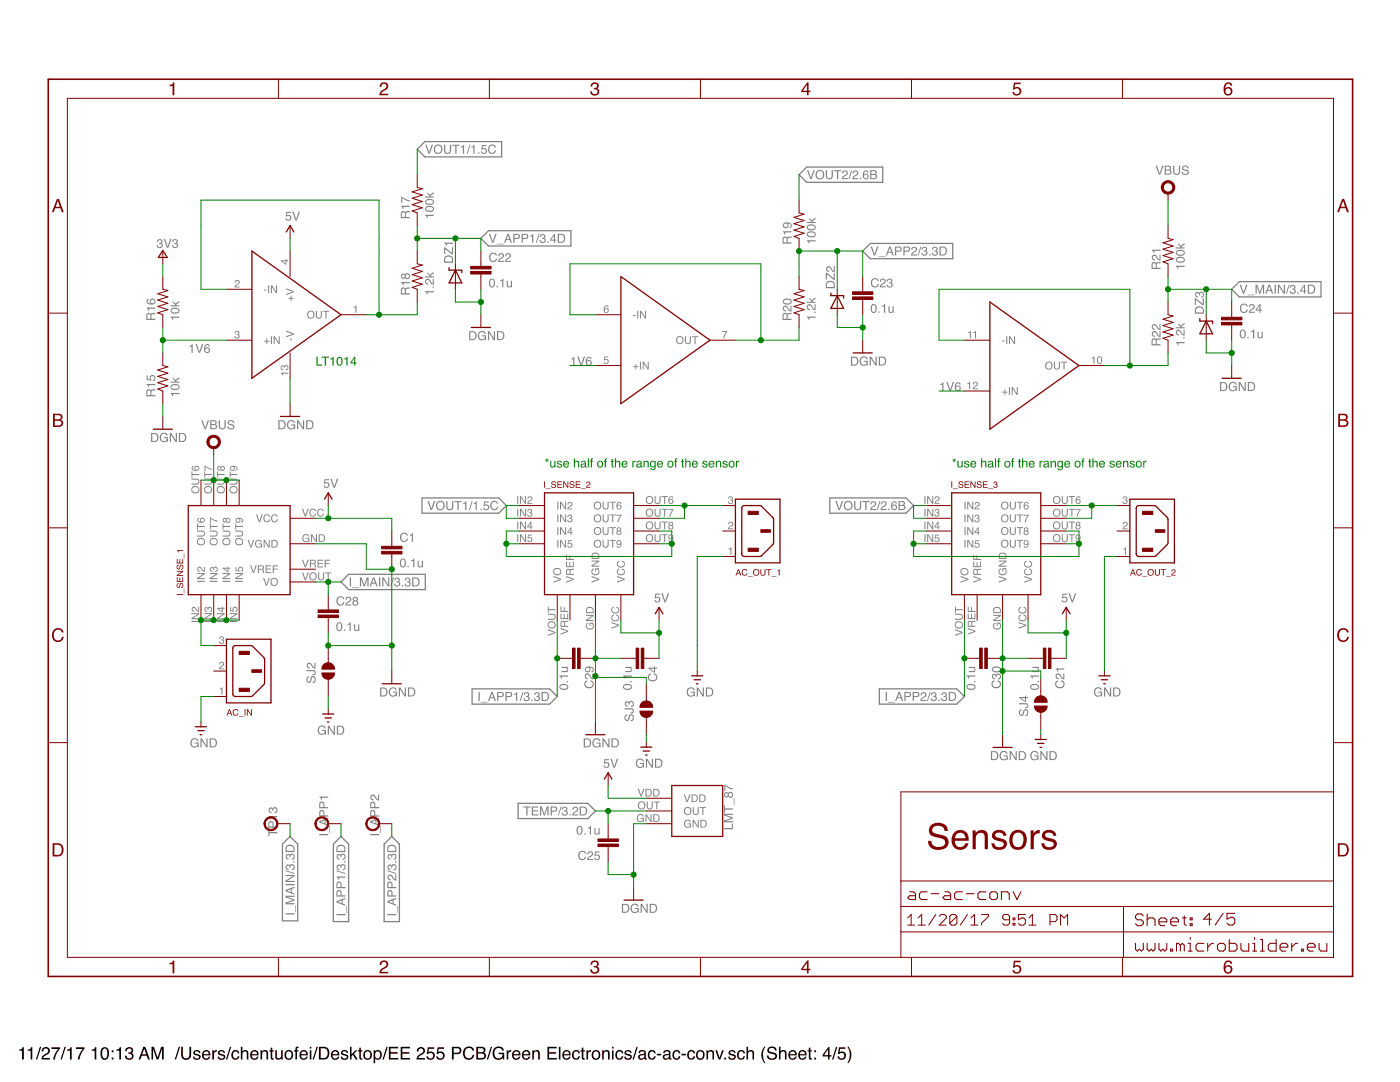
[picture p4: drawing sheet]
<svg xmlns="http://www.w3.org/2000/svg" width="279mm" height="216mm" viewBox="0 0 279 216" stroke-linecap="round" stroke-linejoin="round" font-family="sans-serif">
<path d="M3.8 209.4l.5-.1 .2-.3h.2v2.4h-.3v-1.7h-.6zM5.5 209.4l.5-.1 .2-.3h.2v2.4h-.3v-1.7h-.6zM8 208.9h.2l-.8 2.5h-.2zM8.6 209.1a.81 .81 0 0 1 1.3 .2 .81 .81 0 0 1-.6 1.2l-.5 .3-.2 .3h1.4v.3h-1.7a1.39 1.39 0 0 1 1.1-1.3 .5 .5 0 0 0 .2-.6 .5 .5 0 0 0-.7-.3 .5 .5 0 0 0-.3 .6h-.3zM10.2 209h1.8v.3l-.8 1.2-.3 .9h-.3l.2-.7 .8-1.4h-1.4zM12.9 208.9h.2l-.8 2.5h-.2zM13.4 209.4l.5-.1 .2-.3h.2v2.4h-.3v-1.7h-.6zM15.2 209h1.7v.3l-.8 1.2-.2 .9h-.4l.2-.7 .8-1.4h-1.3zM18.3 209.4l.5-.1 .2-.3h.2v2.4h-.3v-1.7h-.6zM20.4 209.1a.91 .91 0 0 1 1.1 .1 .91 .91 0 0 1 .3 1 .9 .9 0 0 1-.4 1.1 .9 .9 0 0 1-1.2-.2 1.91 1.91 0 0 1 .2-2zM20.6 209.3a1.65 1.65 0 0 0 .1 1.9h.3a1.49 1.49 0 0 0 .1-1.9zM22.3 209.6h.4v.4h-.4zM22.3 211h.4v.4h-.4zM23.2 209.4l.5-.1 .2-.3h.2v2.4h-.3v-1.7h-.6zM25.3 209.1a.72 .72 0 0 1 1-.1 .72 .72 0 0 1 .1 1l-.1 .1a.8 .8 0 0 1 .2 1.2 .8 .8 0 0 1-1.2 .1l-.3-.3-.1-.4h.4a.51 .51 0 0 0 .4 .6 .51 .51 0 0 0 .6-.5 .51 .51 0 0 0-.6-.5v-.3a.45 .45 0 0 0 .5-.3 .45 .45 0 0 0-.3-.5 .45 .45 0 0 0-.5 .2l-.1 .4h-.3zM28.8 209.3l-.4 1.1h.8zM28.6 208.9h.4l.9 2.5h-.4l-.2-.7h-1l-.3 .7h-.3zM30.2 208.9h.5l.7 2.1 .8-2.1h.5v2.5h-.4v-2.1l-.7 2.1h-.3l-.8-2.1 .1 2.1h-.4zM35.7 208.9h.2l-.8 2.5h-.2zM36.1 208.9h.4v1.5a.65 .65 0 0 0 .6 .8 .65 .65 0 0 0 .7-.8v-1.5h.3v1.4a1.01 1.01 0 0 1-1 1.2 1.01 1.01 0 0 1-1-1.2zM38.8 209.7a.74 .74 0 0 1 1.2 .4h-.3a.39 .39 0 0 0-.4-.3 .39 .39 0 0 0-.4 .3l.2 .2a.79 .79 0 0 1 .9 .7 .8 .8 0 0 1-.8 .5 .8 .8 0 0 1-.7-.7h.3a.45 .45 0 0 0 .5 .4 .45 .45 0 0 0 .4-.4l-.1-.1a.93 .93 0 0 1-1-.8zM40.5 209.8a.85 .85 0 0 1 1.1-.2 .85 .85 0 0 1 .4 1h-1.4a.53 .53 0 0 0 .4 .6 .53 .53 0 0 0 .7-.4h.3a.9 .9 0 0 1-1.3 .6 .9 .9 0 0 1-.3-1.4zM40.8 209.9l-.2 .4h1.1l-.1-.3-.3-.2zM42.4 209.6h.3v.3l.3-.3 .3-.1v.4a.5 .5 0 0 0-.6 .4v1.1h-.3zM43.7 209.7a.74 .74 0 0 1 1.2 .4h-.3a.39 .39 0 0 0-.4-.3 .39 .39 0 0 0-.4 .3l.2 .2a.79 .79 0 0 1 .9 .7 .8 .8 0 0 1-.8 .5 .8 .8 0 0 1-.7-.7h.3a.45 .45 0 0 0 .5 .4 .45 .45 0 0 0 .4-.4l-.1-.1a.93 .93 0 0 1-1-.8zM45.9 208.9h.3l-.9 2.5h-.2zM46.4 209.8a.76 .76 0 0 1 .8-.3 .76 .76 0 0 1 .6 .7h-.4a.51 .51 0 0 0-.6-.4 .51 .51 0 0 0-.3 .7 .49 .49 0 0 0 .4 .7 .49 .49 0 0 0 .5-.4h.4a.83 .83 0 0 1-1.1 .6 .83 .83 0 0 1-.5-1.2zM48.1 208.9h.3v.9a.65 .65 0 0 1 .7-.2 .65 .65 0 0 1 .5 .6v1.2h-.4v-1.2a.46 .46 0 0 0-.5-.4 .46 .46 0 0 0-.3 .6v1h-.3zM50.2 209.8a.85 .85 0 0 1 1-.2 .85 .85 0 0 1 .4 1h-1.3a.53 .53 0 0 0 .4 .6 .53 .53 0 0 0 .6-.4h.3a.9 .9 0 0 1-1.3 .6 .9 .9 0 0 1-.3-1.4zM50.4 209.9l-.1 .4h1l-.1-.3-.2-.2zM52 209.6h.3v.2a.66 .66 0 0 1 .8-.2 .66 .66 0 0 1 .4 .6v1.2h-.3v-1.2a.46 .46 0 0 0-.6-.4 .46 .46 0 0 0-.3 .6v1h-.3zM54 209h.3v.6h.3v.2h-.3v1.2l.3 .2v.2a.44 .44 0 0 1-.6-.4v-1.2h-.2v-.2h.2zM54.9 209.6h.4v1.2a.42 .42 0 0 0 .4 .4 .42 .42 0 0 0 .4-.5v-1.1h.3v1.8h-.3v-.3a.64 .64 0 0 1-.7 .3 .64 .64 0 0 1-.5-.6zM57.3 209.9a.7 .7 0 0 0-.2 .9 .7 .7 0 0 0 .9 .3 .7 .7 0 0 0 .2-.9 .7 .7 0 0 0-.9-.3zM57 209.8a.94 .94 0 0 1 1.5 .6 .94 .94 0 0 1-1.3 1l-.4-.6v-.6zM59 209l.6-.2v.3h-.3v.2v.3h.3v.2h-.3v1.6h-.3v-1.6h-.3v-.2h.3zM60 209.8a.85 .85 0 0 1 1-.2 .85 .85 0 0 1 .4 1h-1.3a.53 .53 0 0 0 .4 .6 .53 .53 0 0 0 .6-.4h.3a.9 .9 0 0 1-1.3 .6 .9 .9 0 0 1-.2-1.4zM60.2 209.9l-.1 .4h1l-.1-.3-.2-.2zM61.8 209.6h.3v1.8h-.3zM61.8 208.9h.3v.3h-.3zM63.2 208.9h.2l-.8 2.5h-.2zM64 209.2v1.9h.6a.99 .99 0 0 0 .8-1 .99 .99 0 0 0-.8-.9zM63.6 208.9h1.1a1.29 1.29 0 0 1 1 1.2 1.29 1.29 0 0 1-1 1.3h-1.1zM66.3 209.8a.85 .85 0 0 1 1-.2 .85 .85 0 0 1 .4 1h-1.3a.53 .53 0 0 0 .4 .6 .53 .53 0 0 0 .6-.4h.3a.9 .9 0 0 1-1.3 .6 .9 .9 0 0 1-.3-1.4zM66.5 209.9l-.1 .4h1l-.1-.3-.2-.2zM68.2 209.7a.74 .74 0 0 1 1.3 .4h-.3a.39 .39 0 0 0-.4-.3 .39 .39 0 0 0-.4 .3l.2 .2a.79 .79 0 0 1 .9 .7 .8 .8 0 0 1-.8 .5 .8 .8 0 0 1-.7-.7h.3a.45 .45 0 0 0 .4 .4 .45 .45 0 0 0 .5-.4l-.1-.1a.93 .93 0 0 1-1-.8zM69.9 208.9h.3v1.4l.8-.7h.4l-.7 .7 .7 1.1h-.4l-.6-.9-.2 .2v.7h-.3zM71.7 209h.3v.6h.3v.2h-.3v1.2l.3 .2v.2a.44 .44 0 0 1-.6-.4v-1.2h-.2v-.2h.2zM73 209.9a.7 .7 0 0 0-.2 .9 .7 .7 0 0 0 .9 .3 .7 .7 0 0 0 .2-.9 .7 .7 0 0 0-.9-.3zM72.7 209.8a.94 .94 0 0 1 1.6 .6 .94 .94 0 0 1-1.4 1l-.4-.6v-.6zM75 209.9a.71 .71 0 0 0-.1 .8 .71 .71 0 0 0 .7 .5 .72 .72 0 0 0 .3-.9 .72 .72 0 0 0-.7-.5zM74.6 209.6h.3v.2a.75 .75 0 0 1 .9-.2 .75 .75 0 0 1 .4 .8 .78 .78 0 0 1-.4 1 .78 .78 0 0 1-.9-.2v.9h-.3zM77.1 208.9h.3l-.8 2.5h-.3zM77.6 208.9h1.9v.3h-1.6v.8h1.4v.3h-1.4v.8h1.6v.3h-1.9zM80 208.9h1.8v.3h-1.5v.8h1.4v.3h-1.4v.8h1.5v.3h-1.8zM83.5 209.1a.81 .81 0 0 1 1.2 .2 .81 .81 0 0 1-.5 1.2l-.5 .3-.2 .3h1.3v.3h-1.7a1.39 1.39 0 0 1 1.1-1.3 .5 .5 0 0 0 .2-.6 .5 .5 0 0 0-.6-.3 .5 .5 0 0 0-.3 .6h-.3zM85.4 209h1.2v.3h-1l-.1 .7a.85 .85 0 0 1 1.2 .4 .85 .85 0 0 1-.6 1.1 .85 .85 0 0 1-1-.7h.3a.55 .55 0 0 0 .8 .3 .55 .55 0 0 0 .1-.9 .55 .55 0 0 0-.9 .1h-.2zM87.3 209h1.3v.3h-1l-.1 .7a.85 .85 0 0 1 1.2 .4 .85 .85 0 0 1-.6 1.1 .85 .85 0 0 1-1-.7h.3a.55 .55 0 0 0 .8 .3 .55 .55 0 0 0 .1-.9 .55 .55 0 0 0-.9 .1h-.3zM90.2 208.9h1.1a.73 .73 0 0 1 .8 .7 .73 .73 0 0 1-.8 .7h-.8v1.1h-.3zM90.5 209.2v.9h.7a.45 .45 0 0 0 .5-.5 .45 .45 0 0 0-.5-.4zM92.7 209.2a1.1 1.1 0 0 1 1.1-.4 1.1 1.1 0 0 1 .8 .8h-.3a.82 .82 0 0 0-1-.4 .82 .82 0 0 0-.6 1 .8 .8 0 0 0 .7 1 .8 .8 0 0 0 .9-.7h.3a1.17 1.17 0 0 1-1.4 .9 1.17 1.17 0 0 1-.8-1.5zM95.4 209.2v.7a1.1 1.1 0 0 0 1.1-.1 .41 .41 0 0 0 0-.5 .41 .41 0 0 0-.5-.1zM95.4 210.2v.9h.7a.46 .46 0 0 0 .6-.5 .46 .46 0 0 0-.6-.4zM95.1 208.9h1a.63 .63 0 0 1 .8 .4 .63 .63 0 0 1-.4 .7 .72 .72 0 0 1 .5 .9 .72 .72 0 0 1-.9 .5h-1zM98 208.9h.2l-.8 2.5h-.2zM98.7 209.2a1.13 1.13 0 0 1 1.9 .4h-.4a.83 .83 0 0 0-1-.4 .83 .83 0 0 0-.5 1 .83 .83 0 0 0 .7 1 .83 .83 0 0 0 .9-.9h-.8v-.2h1.1v1.3h-.2l-.1-.3a1.22 1.22 0 0 1-1.6 .1 1.22 1.22 0 0 1-.3-1.6zM101.1 209.6h.3v.3l.3-.3 .3-.1v.4a.5 .5 0 0 0-.6 .4v1.1h-.3zM102.4 209.8a.85 .85 0 0 1 1.1-.2 .85 .85 0 0 1 .4 1h-1.4a.53 .53 0 0 0 .4 .6 .53 .53 0 0 0 .6-.4h.3a.9 .9 0 0 1-1.2 .6 .9 .9 0 0 1-.3-1.4zM102.7 209.9l-.2 .4h1.1l-.1-.3-.3-.2zM104.4 209.8a.85 .85 0 0 1 1-.2 .85 .85 0 0 1 .4 1h-1.3a.53 .53 0 0 0 .4 .6 .53 .53 0 0 0 .6-.4h.3a.9 .9 0 0 1-1.3 .6 .9 .9 0 0 1-.2-1.4zM104.6 209.9l-.1 .4h1l-.1-.3-.2-.2zM106.2 209.6h.3v.2a.66 .66 0 0 1 .8-.2 .66 .66 0 0 1 .4 .6v1.2h-.3v-1.2a.46 .46 0 0 0-.5-.4 .46 .46 0 0 0-.4 .6v1h-.3zM109.2 208.9h1.9v.3h-1.5v.8h1.4v.3h-1.4v.8h1.5v.3h-1.9zM111.5 208.9h.3v2.5h-.3zM112.4 209.8a.85 .85 0 0 1 1.1-.2 .85 .85 0 0 1 .4 1h-1.4a.53 .53 0 0 0 .4 .6 .53 .53 0 0 0 .7-.4h.3a.9 .9 0 0 1-1.3 .6 .9 .9 0 0 1-.3-1.4zM112.7 209.9l-.2 .4h1.1l-.1-.3-.3-.2zM114.4 209.8a.76 .76 0 0 1 .8-.3 .76 .76 0 0 1 .5 .7h-.3a.51 .51 0 0 0-.6-.4 .51 .51 0 0 0-.3 .7 .49 .49 0 0 0 .3 .7 .49 .49 0 0 0 .6-.4h.3a.83 .83 0 0 1-1.1 .6 .83 .83 0 0 1-.4-1.2zM116.1 209h.3v.6h.3v.2h-.3v1.2l.3 .2v.2a.44 .44 0 0 1-.6-.4v-1.2h-.2v-.2h.2zM117 209.6h.3v.3l.4-.3 .2-.1v.4a.5 .5 0 0 0-.6 .4v1.1h-.3zM118.6 209.9a.7 .7 0 0 0-.2 .9 .7 .7 0 0 0 .9 .3 .7 .7 0 0 0 .2-.9 .7 .7 0 0 0-.9-.3zM118.3 209.8a.94 .94 0 0 1 1.5 .6 .94 .94 0 0 1-1.3 1l-.4-.6v-.6zM120.2 209.6h.3v.2a.66 .66 0 0 1 .7-.2 .66 .66 0 0 1 .5 .6v1.2h-.3v-1.2a.46 .46 0 0 0-.6-.4 .46 .46 0 0 0-.3 .6v1h-.3zM122.1 209.6h.4v1.8h-.4zM122.1 208.9h.4v.3h-.4zM123 209.8a.76 .76 0 0 1 .8-.3 .76 .76 0 0 1 .6 .7h-.3a.51 .51 0 0 0-.7-.4 .51 .51 0 0 0-.3 .7 .49 .49 0 0 0 .4 .7 .49 .49 0 0 0 .6-.4h.3a.83 .83 0 0 1-1.1 .6 .83 .83 0 0 1-.5-1.2zM124.8 209.7a.74 .74 0 0 1 1.2 .4h-.3a.39 .39 0 0 0-.4-.3 .39 .39 0 0 0-.3 .3l.1 .2a.79 .79 0 0 1 1 .7 .8 .8 0 0 1-.8 .5 .8 .8 0 0 1-.7-.7h.3a.45 .45 0 0 0 .4 .4 .45 .45 0 0 0 .5-.4l-.1-.1a.93 .93 0 0 1-1.1-.8zM127 208.9h.3l-.8 2.5h-.3zM127.7 210.8a.44 .44 0 0 0 .6 .4 .44 .44 0 0 0 .2-.7zM127.5 209.8a.8 .8 0 0 1 1.4 .2v1.1l.2 .1v.2h-.4l-.1-.2a.63 .63 0 0 1-.9 .3 .63 .63 0 0 1-.2-1l1.1-.3a.42 .42 0 0 0-.4-.4 .42 .42 0 0 0-.5 .3h-.3zM129.5 209.8a.76 .76 0 0 1 .8-.3 .76 .76 0 0 1 .6 .7h-.3a.51 .51 0 0 0-.7-.4 .51 .51 0 0 0-.3 .7 .49 .49 0 0 0 .4 .7 .49 .49 0 0 0 .6-.4h.3a.83 .83 0 0 1-1.1 .6 .83 .83 0 0 1-.5-1.2zM131.1 210.3h.9v.3h-.9zM132.6 210.8a.44 .44 0 0 0 .6 .4 .44 .44 0 0 0 .2-.7zM132.5 209.8a.8 .8 0 0 1 1.3 .2v1.1l.2 .1v.2h-.3l-.2-.2a.63 .63 0 0 1-.9 .3 .63 .63 0 0 1-.2-1l1.1-.3a.42 .42 0 0 0-.4-.4 .42 .42 0 0 0-.5 .3h-.2zM134.4 209.8a.76 .76 0 0 1 .8-.3 .76 .76 0 0 1 .6 .7h-.3a.51 .51 0 0 0-.7-.4 .51 .51 0 0 0-.3 .7 .49 .49 0 0 0 .4 .7 .49 .49 0 0 0 .6-.4h.3a.83 .83 0 0 1-1.1 .6 .83 .83 0 0 1-.5-1.2zM136 210.3h.9v.3h-.9zM137.4 209.8a.76 .76 0 0 1 .8-.3 .76 .76 0 0 1 .5 .7h-.3a.51 .51 0 0 0-.7-.4 .51 .51 0 0 0-.2 .7 .49 .49 0 0 0 .3 .7 .49 .49 0 0 0 .6-.4h.3a.83 .83 0 0 1-1.1 .6 .83 .83 0 0 1-.4-1.2zM139.5 209.9a.7 .7 0 0 0-.3 .9 .7 .7 0 0 0 .9 .3 .7 .7 0 0 0 .2-.9 .7 .7 0 0 0-.8-.3zM139.1 209.8a.94 .94 0 0 1 1.6 .6 .94 .94 0 0 1-1.4 1l-.4-.6v-.6zM141 209.6h.3v.2a.66 .66 0 0 1 .7-.2 .66 .66 0 0 1 .5 .6v1.2h-.3v-1.2a.46 .46 0 0 0-.6-.4 .46 .46 0 0 0-.3 .6v1h-.3zM142.7 209.6h.4l.5 1.5 .5-1.5h.4l-.7 1.8h-.4zM144.5 211h.4v.4h-.4zM145.6 209.7a.74 .74 0 0 1 1.2 .4h-.3a.39 .39 0 0 0-.4-.3 .39 .39 0 0 0-.4 .3l.2 .2a.79 .79 0 0 1 .9 .7 .8 .8 0 0 1-.8 .5 .8 .8 0 0 1-.7-.7h.3a.45 .45 0 0 0 .5 .4 .45 .45 0 0 0 .4-.4l-.1-.1a.93 .93 0 0 1-1-.8zM147.3 209.8a.76 .76 0 0 1 .8-.3 .76 .76 0 0 1 .6 .7h-.3a.51 .51 0 0 0-.7-.4 .51 .51 0 0 0-.3 .7 .49 .49 0 0 0 .4 .7 .49 .49 0 0 0 .6-.4h.3a.83 .83 0 0 1-1.1 .6 .83 .83 0 0 1-.5-1.2zM149 208.9h.3v.9a.65 .65 0 0 1 .7-.2 .65 .65 0 0 1 .5 .6v1.2h-.3v-1.2a.46 .46 0 0 0-.6-.4 .46 .46 0 0 0-.3 .6v1h-.3zM152.5 208.8h.2a3.1 3.1 0 0 0 .1 3.3h-.3a2.6 2.6 0 0 1 0-3.3zM153.4 209a1 1 0 0 1 1.6 .6h-.3a.59 .59 0 0 0-.7-.5 .59 .59 0 0 0-.5 .6l.1 .1a2.08 2.08 0 0 1 1.4 .7 1.02 1.02 0 0 1-.7 1 1.02 1.02 0 0 1-1.1-.4l-.2-.5h.4a.71 .71 0 0 0 .6 .6 .71 .71 0 0 0 .7-.4l-.1-.3a2.06 2.06 0 0 1-1.4-.7v-.4zM155.5 208.9h.3v.9a.65 .65 0 0 1 .7-.2 .65 .65 0 0 1 .5 .6v1.2h-.4v-1.2a.46 .46 0 0 0-.5-.4 .46 .46 0 0 0-.3 .6v1h-.3zM157.6 209.8a.85 .85 0 0 1 1-.2 .85 .85 0 0 1 .4 1h-1.3a.53 .53 0 0 0 .4 .6 .53 .53 0 0 0 .6-.4h.3a.9 .9 0 0 1-1.3 .6 .9 .9 0 0 1-.3-1.4zM157.8 209.9l-.1 .4h1l-.1-.3-.2-.2zM159.5 209.8a.85 .85 0 0 1 1.1-.2 .85 .85 0 0 1 .4 1h-1.4a.53 .53 0 0 0 .4 .6 .53 .53 0 0 0 .6-.4h.4a.9 .9 0 0 1-1.3 .6 .9 .9 0 0 1-.3-1.4zM159.8 209.9l-.2 .4h1.1l-.1-.3-.3-.2zM161.4 209h.3v.6h.3v.2h-.3v1.2l.3 .2v.2a.44 .44 0 0 1-.6-.4v-1.2h-.2v-.2h.2zM162.5 209.6h.4v.4h-.4zM162.5 211h.4v.4h-.4zM165.2 209.4l-.7 1.1h.7zM165.3 208.9h.3v1.6h.3v.3h-.3v.6h-.3v-.6h-1.1v-.3zM166.8 208.9h.3l-.8 2.5h-.3zM167.4 209h1.3v.3h-1l-.2 .7a.85 .85 0 0 1 1.3 .4 .85 .85 0 0 1-.6 1.1 .85 .85 0 0 1-1.1-.7h.4a.55 .55 0 0 0 .8 .3 .55 .55 0 0 0 .1-.9 .55 .55 0 0 0-.9 .1h-.3zM169.1 208.8h.2l.3 .6a2.54 2.54 0 0 1-.3 2.7h-.2a3.1 3.1 0 0 0 0-3.3z" fill="#000"/>
<g fill="#808080">
<path d="M43.8 137.4l.6-.3v1.5h-.2v-1h-.4z"/>
<path d="M43.9 127.1a.43 .43 0 0 1 .6-.1 .43 .43 0 0 1 0 .7 .5 .5 0 0 1-.1 .8 .5 .5 0 0 1-.7-.5h.2a.3 .3 0 0 0 .4 .3 .3 .3 0 0 0 0-.5h-.2l.1-.2a.25 .25 0 0 0 .3-.2 .25 .25 0 0 0-.3-.3l-.2 .2-.1 .2h-.2z"/>
<path d="M43.9 132.1a.52 .52 0 0 1 .8 .3 .52 .52 0 0 1-.5 .7l-.3 .3h.8v.1h-1l.2-.4a.59 .59 0 0 0 .6-.8l-.4-.1-.2 .4h-.2z"/>
<path d="M145.4 109.5l.6-.3v1.5h-.2v-1.1h-.4z"/>
<path d="M145.5 99.1a.43 .43 0 0 1 .6 0 .43 .43 0 0 1 0 .6 .5 .5 0 0 1-.1 .9 .5 .5 0 0 1-.7-.5h.2a.3 .3 0 0 0 .4 .3 .3 .3 0 0 0 0-.5l-.2-.1v-.1a.25 .25 0 0 0 .4-.2 .25 .25 0 0 0-.3-.3l-.3 .1v.2h-.2z"/>
<path d="M145.5 104.2a.52 .52 0 0 1 .8 .2 .52 .52 0 0 1-.5 .7l-.3 .3h.8v.2h-1l.2-.5a.59 .59 0 0 0 .5-.7l-.3-.1-.2 .3h-.2z"/>
<path d="M224.2 109.5l.5-.3v1.5h-.2v-1.1h-.3z"/>
<path d="M224.2 99.1a.43 .43 0 0 1 .7 0 .43 .43 0 0 1-.1 .6 .5 .5 0 0 1-.1 .9 .5 .5 0 0 1-.7-.5h.2a.3 .3 0 0 0 .4 .3 .3 .3 0 0 0 0-.5l-.2-.1 .1-.1a.25 .25 0 0 0 .3-.2 .25 .25 0 0 0-.3-.3l-.2 .1-.1 .2h-.2z"/>
<path d="M224.2 104.2a.52 .52 0 0 1 .8 .2 .52 .52 0 0 1-.5 .7l-.3 .3h.8v.2h-1l.2-.5a.59 .59 0 0 0 .6-.7l-.4-.1-.2 .3h-.1z"/>
<path d="M47 56a.52 .52 0 0 1 .8 .2 .52 .52 0 0 1-.5 .7l-.3 .3h.8v.2h-1l.2-.5a.59 .59 0 0 0 .6-.8h-.4l-.2 .3h-.2z"/>
<path d="M47 66.1a.43 .43 0 0 1 .6 0 .43 .43 0 0 1 0 .6 .5 .5 0 0 1-.1 .9 .5 .5 0 0 1-.7-.5h.2a.3 .3 0 0 0 .4 .3 .3 .3 0 0 0 0-.6h-.2l.1-.1a.25 .25 0 0 0 .3-.2 .25 .25 0 0 0-.3-.3l-.2 .1-.1 .2h-.2z"/>
<path d="M70.6 61.2l.5-.3v1.5h-.2v-1h-.3z"/>
<path d="M120.6 71.1h.8v.2h-.6l-.1 .4a.52 .52 0 0 1 .8 .3 .52 .52 0 0 1-.4 .7 .52 .52 0 0 1-.6-.5h.2a.33 .33 0 0 0 .4 .2 .33 .33 0 0 0 .1-.5 .33 .33 0 0 0-.5 0h-.2z"/>
<path d="M144.1 66h1l-.6 1.5h-.2l.1-.3 .5-1h-.8z"/>
<path d="M38.2 147.5a.8 .8 0 0 1 1.4 .4h-.2a.62 .62 0 0 0-.9-.3 .62 .62 0 0 0-.2 .8 .57 .57 0 0 0 .6 .6 .57 .57 0 0 0 .5-.6h-.5v-.2h.7v.9h-.1l-.1-.2a.88 .88 0 0 1-1.2 .1 .88 .88 0 0 1-.1-1.3zM40 147.3h.3l.9 1.5v-1.5h.2v1.8h-.2l-1-1.4v1.4h-.2zM42.1 147.5v1.4h.4a.7 .7 0 0 0 .6-.7 .7 .7 0 0 0-.6-.7zM41.8 147.3h.8a.91 .91 0 0 1 .7 .9 .91 .91 0 0 1-.7 .9h-.8z"/>
<path d="M64.8 95.6h.9v.2h-.8v.5a.61 .61 0 0 1 .8 .3 .61 .61 0 0 1-.4 .8 .61 .61 0 0 1-.7-.5h.2a.38 .38 0 0 0 .6 .2 .38 .38 0 0 0 0-.6 .38 .38 0 0 0-.6 .1h-.2zM65.9 95.5h.3l.5 1.6 .5-1.6h.3l-.7 1.8h-.2z"/>
<path d="M76.1 137.4v1.4h.4a.7 .7 0 0 0 .6-.7 .7 .7 0 0 0-.6-.7zM75.9 137.2h.7a.91 .91 0 0 1 .7 .9 .91 .91 0 0 1-.7 .9h-.7zM77.8 137.4a.8 .8 0 0 1 1.4 .3h-.2a.62 .62 0 0 0-.9-.3 .62 .62 0 0 0-.3 .9 .57 .57 0 0 0 .7 .5 .57 .57 0 0 0 .5-.6h-.6v-.2h.8v1h-.1l-.1-.3a.88 .88 0 0 1-1.2 .1 .88 .88 0 0 1-.1-1.2zM79.6 137.2h.3l.9 1.4v-1.4h.2v1.8h-.3l-.9-1.5v1.5h-.2zM81.7 137.4v1.4h.4a.7 .7 0 0 0 .5-.7 .7 .7 0 0 0-.5-.7zM81.4 137.2h.7a.91 .91 0 0 1 .8 .9 .91 .91 0 0 1-.8 .9h-.7z"/>
<path d="M80 111.6a.63 .63 0 0 1 .8 0 .63 .63 0 0 1 .2 .7 .65 .65 0 0 1-.6 .9 .65 .65 0 0 1-.6-.8zM80.2 111.7a.96 .96 0 0 0 .2 1.3 .85 .85 0 0 0 0-1.3zM81.3 112.9h.3v.3h-.3zM82 111.8l.7-.3v1.7h-.2v-1.2h-.5zM83.4 111.9h.2v1l.2 .1 .3-.2 .1-.9h.2v1.3h-.2v-.2a.45 .45 0 0 1-.5 .2 .45 .45 0 0 1-.3-.4z"/>
<path d="M137.3 137.4a.8 .8 0 0 1 1.4 .3h-.3a.62 .62 0 0 0-.8-.3 .62 .62 0 0 0-.3 .9 .57 .57 0 0 0 .6 .5 .57 .57 0 0 0 .6-.6h-.6v-.2h.8v1h-.2v-.3a.88 .88 0 0 1-1.2 .1 .88 .88 0 0 1-.1-1.2zM139.1 137.2h.2l1 1.4v-1.4h.2v1.8h-.3l-.9-1.5v1.5h-.2zM141.1 137.4v1.4h.5a.7 .7 0 0 0 .5-.7 .7 .7 0 0 0-.6-.7zM140.9 137.2h.7a.91 .91 0 0 1 .8 .9 .91 .91 0 0 1-.8 .9h-.7z"/>
<path d="M130.8 118.5h.9v.2h-.7l-.1 .5a.61 .61 0 0 1 .9 .2 .61 .61 0 0 1-.5 .9 .61 .61 0 0 1-.7-.6h.2a.38 .38 0 0 0 .6 .2 .38 .38 0 0 0 0-.6 .38 .38 0 0 0-.6 .1h-.1zM132 118.4h.2l.5 1.5 .6-1.5h.2l-.6 1.8h-.3z"/>
<path d="M116.7 147.5v1.4h.5a.7 .7 0 0 0 .5-.7 .7 .7 0 0 0-.5-.7zM116.5 147.3h.7a.91 .91 0 0 1 .8 .9 .91 .91 0 0 1-.8 .9h-.7zM118.5 147.5a.8 .8 0 0 1 1.3 .4h-.2a.62 .62 0 0 0-.9-.3 .62 .62 0 0 0-.2 .8 .57 .57 0 0 0 .6 .6 .57 .57 0 0 0 .5-.6h-.5v-.2h.8v.9h-.2l-.1-.2a.88 .88 0 0 1-1.2 .1 .88 .88 0 0 1-.1-1.3zM120.2 147.3h.3l.9 1.5v-1.5h.3v1.8h-.3l-.9-1.4v1.4h-.3zM122.3 147.5v1.4h.4a.7 .7 0 0 0 .6-.7 .7 .7 0 0 0-.6-.7zM122 147.3h.8a.91 .91 0 0 1 .7 .9 .91 .91 0 0 1-.7 .9h-.8z"/>
<path d="M124.4 136.7a1.06 1.06 0 0 1 1.7 .4 .97 .97 0 0 1-.9 .6 .97 .97 0 0 1-.9-.6zM124.6 136.9a.48 .48 0 0 0 .1 .5 .48 .48 0 0 0 .5 0h.3a.36 .36 0 0 0 .4-.4 .36 .36 0 0 0-.5-.3zM125.8 135.9h.3v.2h-.3zM124.3 134.8h1.8v.2h-1.3v.4h-.1zM124.8 133.1h1.3v.2h-.2a.45 .45 0 0 1 .2 .5 .45 .45 0 0 1-.4 .3h-.9v-.2h.9l.2-.3-.2-.3h-.9z"/>
<path d="M40.2 83.9h.2l.6 1.5 .5-1.5h.2l-.6 1.7h-.3zM42.2 84.1v.5h.4a.29 .29 0 0 0 .4-.3 .29 .29 0 0 0-.4-.2zM42.2 84.8v.6l.8-.1 .1-.2-.2-.3zM42 83.9h.7a.44 .44 0 0 1 .5 .2 .44 .44 0 0 1-.2 .6 .51 .51 0 0 1 .3 .6 .51 .51 0 0 1-.6 .3h-.7zM43.6 83.9h.3v1.1a.46 .46 0 0 0 .5 .5 .46 .46 0 0 0 .4-.5v-1.1h.3v1a.72 .72 0 0 1-.7 .8 .72 .72 0 0 1-.8-.8zM45.6 84a.7 .7 0 0 1 1.1 .4h-.2a.42 .42 0 0 0-.4-.4 .42 .42 0 0 0-.4 .4 1.45 1.45 0 0 1 1.1 .7 .73 .73 0 0 1-.8 .6 .73 .73 0 0 1-.6-.6h.2a.47 .47 0 0 0 .5 .4 .47 .47 0 0 0 .4-.4l-.3-.2a.55 .55 0 0 1-.7-.2 .55 .55 0 0 1 .1-.7z"/>
<path d="M218.6 137.4a.8 .8 0 0 1 1.3 .3h-.2a.62 .62 0 0 0-.9-.3 .62 .62 0 0 0-.2 .9 .57 .57 0 0 0 .6 .5 .57 .57 0 0 0 .5-.6h-.5v-.2h.7v1h-.1l-.1-.3a.88 .88 0 0 1-1.2 .1 .88 .88 0 0 1-.1-1.2zM220.3 137.2h.3l.9 1.4v-1.4h.2v1.8h-.2l-.9-1.5v1.5h-.3zM222.4 137.4v1.4h.4a.7 .7 0 0 0 .6-.7 .7 .7 0 0 0-.6-.7zM222.1 137.2h.8a.91 .91 0 0 1 .7 .9 .91 .91 0 0 1-.7 .9h-.8z"/>
<path d="M212.1 118.5h.9v.2h-.8l-.1 .5a.61 .61 0 0 1 .9 .2 .61 .61 0 0 1-.4 .9 .61 .61 0 0 1-.7-.6h.2a.38 .38 0 0 0 .6 .2 .38 .38 0 0 0 0-.6 .38 .38 0 0 0-.6 .1h-.2zM213.2 118.4h.3l.5 1.5 .5-1.5h.3l-.7 1.8h-.2z"/>
<path d="M198 150.1v1.4h.4a.7 .7 0 0 0 .6-.7 .7 .7 0 0 0-.6-.7zM197.8 149.9h.7a.91 .91 0 0 1 .7 .9 .91 .91 0 0 1-.7 .9h-.7zM199.7 150.1a.8 .8 0 0 1 1.4 .3h-.3a.62 .62 0 0 0-.8-.3 .62 .62 0 0 0-.3 .9 .57 .57 0 0 0 .7 .5 .57 .57 0 0 0 .5-.6h-.6v-.2h.8v1h-.1l-.1-.3a.88 .88 0 0 1-1.2 .1 .88 .88 0 0 1-.1-1.2zM201.5 149.9h.3l.9 1.4v-1.4h.2v1.8h-.3l-.9-1.5v1.5h-.2zM203.6 150.1v1.4h.4a.7 .7 0 0 0 .5-.7 .7 .7 0 0 0-.5-.7zM203.3 149.9h.7a.91 .91 0 0 1 .8 .9 .91 .91 0 0 1-.8 .9h-.7z"/>
<path d="M205.7 136.7a1.06 1.06 0 0 1 1.7 .4 .97 .97 0 0 1-.9 .6 .97 .97 0 0 1-.9-.6zM205.8 136.9a.48 .48 0 0 0 .2 .5 .48 .48 0 0 0 .5 0h.2a.36 .36 0 0 0 .5-.4 .36 .36 0 0 0-.5-.3zM207.1 135.9h.2v.2h-.2zM205.6 134.8h1.7v.2h-1.2v.4h-.2zM206 133.1h1.3v.2h-.2a.45 .45 0 0 1 .3 .5 .45 .45 0 0 1-.5 .3h-.9v-.2h1l.2-.3-.2-.3h-1z"/>
<path d="M84.8 42.9h1.8v.2h-1.3v.4h-.1zM85 41.3a1.06 1.06 0 0 1 1.6 .4 .97 .97 0 0 1-.9 .6 .97 .97 0 0 1-.9-.6zM85.1 41.5a.48 .48 0 0 0 .1 .5 .48 .48 0 0 0 .5 0h.3a.36 .36 0 0 0 .4-.3 .36 .36 0 0 0-.4-.4zM85 39.9a1.06 1.06 0 0 1 1.6 .4 .97 .97 0 0 1-.9 .6 .97 .97 0 0 1-.9-.6zM85.1 40.1a.48 .48 0 0 0 .1 .5 .48 .48 0 0 0 .5 .1l.3-.1a.36 .36 0 0 0 .4-.3 .36 .36 0 0 0-.4-.4zM85.3 38.4l.5 .5 .8-.6v.3l-.7 .4 .2 .2h.5v.2h-1.8v-.2h1l-.5-.5z"/>
<path d="M84.8 58.1h1.8v.2h-1.3v.4h-.1zM86.3 57.1h.3v.3h-.3zM85 55.8a.8 .8 0 0 1 1.1 .6l.3 .2v-1h.2v1.2a1.47 1.47 0 0 1-1.1-.9 .35 .35 0 0 0-.5 .3 .35 .35 0 0 0 .5 .4v.2a.6 .6 0 0 1-.6-.4 .6 .6 0 0 1 .1-.6zM85.3 54.3l.5 .5 .8-.5v.3l-.7 .4 .2 .1h.5v.3h-1.8v-.3h1l-.5-.5z"/>
<path d="M34 78.4h1.8v.2h-1.2v.5h-.2zM34.2 76.9a1.06 1.06 0 0 1 1.6 .3 .97 .97 0 0 1-.9 .6 .97 .97 0 0 1-.9-.6zM34.3 77a.48 .48 0 0 0 .2 .5 .48 .48 0 0 0 .5 .1h.2a.36 .36 0 0 0 .4-.4 .36 .36 0 0 0-.4-.3zM34.5 75.3l.5 .5 .8-.5v.3l-.7 .4 .2 .2h.5v.2h-1.8v-.2h1l-.5-.6z"/>
<path d="M34 63.2h1.8v.2h-1.2v.4h-.2zM34.2 61.6a1.06 1.06 0 0 1 1.6 .4 .97 .97 0 0 1-.9 .6 .97 .97 0 0 1-.9-.6zM34.3 61.8a.48 .48 0 0 0 .2 .5 .48 .48 0 0 0 .5 .1l.2-.1a.36 .36 0 0 0 .4-.3 .36 .36 0 0 0-.4-.4zM34.5 60.1l.5 .5 .8-.6v.3l-.7 .4 .2 .2h.5v.2h-1.8v-.2h1l-.5-.5z"/>
<path d="M31.5 47.8a.5 .5 0 0 1 .8 0 .5 .5 0 0 1-.1 .7 .58 .58 0 0 1-.1 1 .58 .58 0 0 1-.8-.6h.2a.35 .35 0 0 0 .5 .4 .35 .35 0 0 0 0-.6h-.2v-.2a.29 .29 0 0 0 .4-.2 .29 .29 0 0 0-.3-.4l-.3 .2-.1 .2h-.2zM32.7 47.7h.2l.6 1.5 .5-1.5h.2l-.6 1.8h-.3zM34.6 47.8a.5 .5 0 0 1 .7 0 .5 .5 0 0 1 0 .7 .58 .58 0 0 1-.2 1 .58 .58 0 0 1-.8-.6h.3a.35 .35 0 0 0 .5 .4 .35 .35 0 0 0 0-.6h-.3v-.2a.29 .29 0 0 0 .4-.2 .29 .29 0 0 0-.3-.4l-.3 .2v.2h-.2z"/>
<path d="M30.4 86.6v1.4h.4a.7 .7 0 0 0 .6-.7 .7 .7 0 0 0-.6-.7zM30.1 86.4h.8a.91 .91 0 0 1 .7 .9 .91 .91 0 0 1-.7 .9h-.8zM32.1 86.6a.8 .8 0 0 1 1.4 .3h-.3a.62 .62 0 0 0-.8-.3 .62 .62 0 0 0-.3 .9 .57 .57 0 0 0 .6 .5 .57 .57 0 0 0 .6-.6h-.6v-.2h.8v1h-.1l-.1-.2a.88 .88 0 0 1-1.2 0 .88 .88 0 0 1-.1-1.2zM33.9 86.4h.3l.9 1.4v-1.4h.2v1.8h-.3l-.9-1.5v1.5h-.2zM35.9 86.6v1.4h.5a.7 .7 0 0 0 .5-.7 .7 .7 0 0 0-.5-.7zM35.7 86.4h.7a.91 .91 0 0 1 .8 .9 .91 .91 0 0 1-.8 .9h-.7z"/>
<path d="M57.1 42.3h1v.2h-.8l-.1 .5a.61 .61 0 0 1 .9 .3 .61 .61 0 0 1-.4 .8 .61 .61 0 0 1-.8-.5h.3a.38 .38 0 0 0 .5 .1 .38 .38 0 0 0 .1-.6 .38 .38 0 0 0-.6 .1h-.2zM58.3 42.2h.3l.5 1.5 .5-1.5h.3l-.7 1.8h-.2z"/>
<path d="M55.8 84.1v1.3h.4a.7 .7 0 0 0 .6-.6 .7 .7 0 0 0-.6-.7zM55.5 83.9h.8a.91 .91 0 0 1 .7 .9 .91 .91 0 0 1-.7 .8h-.8zM57.5 84.1a.8 .8 0 0 1 1.4 .3h-.3a.62 .62 0 0 0-.8-.3 .62 .62 0 0 0-.3 .9 .57 .57 0 0 0 .6 .5 .57 .57 0 0 0 .6-.6h-.6v-.2h.8v.9h-.2v-.2a.88 .88 0 0 1-1.2 .1 .88 .88 0 0 1-.1-1.2zM59.3 83.9h.3l.9 1.4v-1.4h.2v1.7h-.3l-.9-1.4v1.4h-.2zM61.3 84.1v1.3h.5a.7 .7 0 0 0 .5-.6 .7 .7 0 0 0-.5-.7zM61.1 83.9h.7a.91 .91 0 0 1 .8 .9 .91 .91 0 0 1-.8 .8h-.7z"/>
<path d="M230.6 33.1h.3l.5 1.5 .5-1.5h.3l-.7 1.8h-.2zM232.7 33.3v.5h.4a.29 .29 0 0 0 .4-.3 .29 .29 0 0 0-.4-.2zM232.7 34v.7l.8-.2 .1-.2-.2-.2zM232.4 33.1h.8a.44 .44 0 0 1 .5 .3 .44 .44 0 0 1-.2 .5 .51 .51 0 0 1 .3 .6 .51 .51 0 0 1-.6 .4h-.8zM234.1 33.1h.3v1.1a.46 .46 0 0 0 .4 .5 .46 .46 0 0 0 .5-.5v-1.1h.2v1a.72 .72 0 0 1-.7 .8 .72 .72 0 0 1-.7-.8zM236.1 33.2a.7 .7 0 0 1 1.1 .4h-.2a.42 .42 0 0 0-.5-.4 .42 .42 0 0 0-.4 .4 1.45 1.45 0 0 1 1.2 .8 .73 .73 0 0 1-.8 .5 .73 .73 0 0 1-.7-.6h.3a.47 .47 0 0 0 .4 .4 .47 .47 0 0 0 .5-.4l-.4-.2a.55 .55 0 0 1-.6-.2 .55 .55 0 0 1 .1-.7z"/>
<path d="M161 47.9h1.8v.3h-1.3v.4h-.1zM161.1 46.4a1.06 1.06 0 0 1 1.7 .4 .97 .97 0 0 1-.9 .6 .97 .97 0 0 1-.9-.6zM161.3 46.6a.48 .48 0 0 0 .1 .5 .48 .48 0 0 0 .5 0h.3a.36 .36 0 0 0 .4-.4 .36 .36 0 0 0-.5-.3zM161.1 45a1.06 1.06 0 0 1 1.7 .4 .97 .97 0 0 1-.9 .6 .97 .97 0 0 1-.9-.6zM161.3 45.2a.48 .48 0 0 0 .1 .5 .48 .48 0 0 0 .5 0h.3a.36 .36 0 0 0 .4-.4 .36 .36 0 0 0-.5-.3zM161.5 43.4l.4 .5 .9-.5v.3l-.7 .4 .2 .2h.5v.2h-1.8v-.2h1l-.5-.6z"/>
<path d="M161 63.2h1.8v.2h-1.3v.4h-.1zM162.5 62.2h.3v.3h-.3zM161.2 60.8a.8 .8 0 0 1 1.1 .7l.3 .2v-1h.2v1.2a1.47 1.47 0 0 1-1.1-.9 .35 .35 0 0 0-.5 .3 .35 .35 0 0 0 .4 .3v.3a.6 .6 0 0 1-.6-.4 .6 .6 0 0 1 .2-.7zM161.5 59.4l.4 .5 .9-.5v.2l-.7 .4 .2 .2h.5v.2h-1.8v-.2h1l-.5-.5z"/>
<path d="M234.7 53h1.7v.3h-1.2v.4h-.2zM234.8 51.5a1.06 1.06 0 0 1 1.7 .3 .97 .97 0 0 1-.9 .6 .97 .97 0 0 1-.9-.6zM234.9 51.7a.48 .48 0 0 0 .2 .4 .48 .48 0 0 0 .5 .1h.2a.36 .36 0 0 0 .5-.4 .36 .36 0 0 0-.5-.3zM234.8 50.1a1.06 1.06 0 0 1 1.7 .4 .97 .97 0 0 1-.9 .5 .97 .97 0 0 1-.9-.5zM234.9 50.3a.48 .48 0 0 0 .2 .4 .48 .48 0 0 0 .5 .1h.2a.36 .36 0 0 0 .5-.4 .36 .36 0 0 0-.5-.3zM235.1 48.5l.5 .5 .8-.5v.3l-.6 .4 .1 .2h.5v.2h-1.8v-.2h1.1l-.6-.6z"/>
<path d="M234.7 68.3h1.7v.2h-1.2v.4h-.2zM236.1 67.3h.3v.2h-.3zM234.8 65.9a.8 .8 0 0 1 1.2 .7l.2 .1v-.9h.2v1.2a1.47 1.47 0 0 1-1.1-1 .35 .35 0 0 0-.5 .4 .35 .35 0 0 0 .5 .3v.2a.6 .6 0 0 1-.6-.3 .6 .6 0 0 1 .1-.7zM235.1 64.5l.5 .5 .8-.6v.3l-.6 .4 .1 .2h.5v.2h-1.8v-.2h1.1l-.6-.6z"/>
<path d="M97.8 55.8a.63 .63 0 0 1 .8-.1 .63 .63 0 0 1 .2 .8 .65 .65 0 0 1-.6 .9 .65 .65 0 0 1-.6-.9zM98 55.8a.96 .96 0 0 0 .2 1.4 .85 .85 0 0 0 0-1.4zM99.1 57.1h.3v.2h-.3zM99.8 55.9l.7-.3v1.7h-.3v-1.2h-.4zM101.1 56h.3v1l.2 .2 .3-.2 .1-1h.2v1.3h-.2v-.2a.45 .45 0 0 1-.5 .3 .45 .45 0 0 1-.4-.5z"/>
<path d="M174 60.8a.63 .63 0 0 1 .7 0 .63 .63 0 0 1 .3 .7 .65 .65 0 0 1-.6 1 .65 .65 0 0 1-.6-.9zM174.2 60.9a.96 .96 0 0 0 .2 1.4 .85 .85 0 0 0 0-1.4zM175.3 62.1h.2v.3h-.2zM176 61l.7-.3v1.7h-.3v-1.2h-.4zM177.3 61.1h.2v1l.3 .2 .3-.3v-.9h.3v1.3h-.2v-.2a.45 .45 0 0 1-.5 .2 .45 .45 0 0 1-.4-.4z"/>
<path d="M247.6 65.9a.63 .63 0 0 1 .8 0 .63 .63 0 0 1 .2 .7 .65 .65 0 0 1-.6 .9 .65 .65 0 0 1-.6-.8zM247.9 66a.96 .96 0 0 0 .1 1.3 .85 .85 0 0 0 0-1.4zM248.9 67.2h.3v.3h-.3zM249.7 66.1l.6-.3v1.7h-.2v-1.2h-.4zM251 66.2h.2v.9l.2 .2 .3-.2 .1-.9h.2v1.3h-.2v-.2a.45 .45 0 0 1-.5 .2 .45 .45 0 0 1-.3-.4z"/>
<path d="M93.9 66.3v1.4h.4a.7 .7 0 0 0 .6-.7 .7 .7 0 0 0-.6-.7zM93.6 66.1h.8a.91 .91 0 0 1 .7 .9 .91 .91 0 0 1-.7 .9h-.8zM95.6 66.3a.8 .8 0 0 1 1.4 .3h-.3a.62 .62 0 0 0-.8-.3 .62 .62 0 0 0-.3 .9 .57 .57 0 0 0 .6 .5 .57 .57 0 0 0 .6-.6h-.6v-.2h.8v1h-.2v-.3a.88 .88 0 0 1-1.2 .1 .88 .88 0 0 1-.1-1.2zM97.4 66.1h.3l.9 1.4v-1.4h.2v1.8h-.3l-.9-1.5v1.5h-.2zM99.4 66.3v1.4h.5a.7 .7 0 0 0 .5-.7 .7 .7 0 0 0-.5-.7zM99.2 66.1h.7a.91 .91 0 0 1 .8 .9 .91 .91 0 0 1-.8 .9h-.7z"/>
<path d="M170.1 71.4v1.3h.4a.7 .7 0 0 0 .6-.6 .7 .7 0 0 0-.6-.7zM169.8 71.2h.7a.91 .91 0 0 1 .8 .9 .91 .91 0 0 1-.8 .9h-.7zM171.8 71.4a.8 .8 0 0 1 1.4 .3h-.3a.62 .62 0 0 0-.8-.3 .62 .62 0 0 0-.3 .9 .57 .57 0 0 0 .6 .5 .57 .57 0 0 0 .6-.6h-.6v-.2h.8v1h-.2v-.3a.88 .88 0 0 1-1.2 .1 .88 .88 0 0 1-.1-1.2zM173.6 71.2h.2l1 1.4v-1.4h.2v1.8h-.3l-.9-1.5v1.5h-.2zM175.6 71.4v1.3h.5a.7 .7 0 0 0 .5-.6 .7 .7 0 0 0-.6-.7zM175.4 71.2h.7a.91 .91 0 0 1 .8 .9 .91 .91 0 0 1-.8 .9h-.7z"/>
<path d="M243.7 76.4v1.4h.4a.7 .7 0 0 0 .6-.7 .7 .7 0 0 0-.6-.7zM243.5 76.2h.7a.91 .91 0 0 1 .8 .9 .91 .91 0 0 1-.8 .9h-.7zM245.4 76.4a.8 .8 0 0 1 1.4 .4h-.2a.62 .62 0 0 0-.9-.3 .62 .62 0 0 0-.2 .8 .57 .57 0 0 0 .6 .6 .57 .57 0 0 0 .5-.6h-.6v-.2h.8v.9h-.1l-.1-.2a.88 .88 0 0 1-1.2 .1 .88 .88 0 0 1-.1-1.3zM247.2 76.2h.3l.9 1.5v-1.5h.2v1.8h-.2l-1-1.4v1.4h-.2zM249.3 76.4v1.4h.4a.7 .7 0 0 0 .6-.7 .7 .7 0 0 0-.6-.7zM249 76.2h.7a.91 .91 0 0 1 .8 .9 .91 .91 0 0 1-.8 .9h-.7z"/>
<path d="M120.6 151.5h.9v.2h-.7l-.1 .5a.61 .61 0 0 1 .9 .3 .61 .61 0 0 1-.4 .8 .61 .61 0 0 1-.8-.6h.3a.38 .38 0 0 0 .5 .2 .38 .38 0 0 0 .1-.6 .38 .38 0 0 0-.6 .1h-.2zM121.8 151.4h.3l.5 1.5 .5-1.5h.3l-.7 1.8h-.2z"/>
<path d="M124.4 180.6v1.3h.4a.7 .7 0 0 0 .5-.7 .7 .7 0 0 0-.5-.6zM124.1 180.4h.7a.91 .91 0 0 1 .8 .8 .91 .91 0 0 1-.8 .9h-.7zM126.1 180.6a.8 .8 0 0 1 1.3 .3h-.2a.62 .62 0 0 0-.8-.3 .62 .62 0 0 0-.3 .9 .57 .57 0 0 0 .6 .5 .57 .57 0 0 0 .5-.6h-.5v-.2h.8v.9h-.2v-.2a.88 .88 0 0 1-1.3 .1 .88 .88 0 0 1-.1-1.2zM127.8 180.4h.3l.9 1.4v-1.4h.3v1.7h-.3l-.9-1.4v1.4h-.3zM129.9 180.6v1.3h.4a.7 .7 0 0 0 .6-.7 .7 .7 0 0 0-.6-.6zM129.7 180.4h.7a.91 .91 0 0 1 .7 .8 .91 .91 0 0 1-.7 .9h-.7z"/>
<path d="M115.3 165a.63 .63 0 0 1 .7-.1 .63 .63 0 0 1 .3 .8 .65 .65 0 0 1-.6 .9 .65 .65 0 0 1-.6-.9zM115.5 165a.96 .96 0 0 0 .2 1.4 .85 .85 0 0 0 0-1.4zM116.6 166.3h.2v.2h-.2zM117.3 165.1l.6-.3v1.7h-.2v-1.2h-.4zM118.6 165.2h.2v1l.3 .2 .3-.2v-1h.3v1.3h-.2v-.2a.45 .45 0 0 1-.6 .2 .45 .45 0 0 1-.3-.4z"/>
<path d="M67.3 124.3a.63 .63 0 0 1 .8 0 .63 .63 0 0 1 .2 .7 .65 .65 0 0 1-.6 .9 .65 .65 0 0 1-.6-.8zM67.5 124.4a.96 .96 0 0 0 .2 1.3 .85 .85 0 0 0 0-1.4zM68.6 125.6h.3v.3h-.3zM69.3 124.5l.7-.3v1.7h-.2v-1.2h-.5zM70.7 124.6h.2v.9l.2 .2 .3-.2 .1-.9h.2v1.3h-.2v-.2a.45 .45 0 0 1-.5 .2 .45 .45 0 0 1-.3-.4z"/>
<path d="M111.7 136.7a1.06 1.06 0 0 1 1.7 .4 .97 .97 0 0 1-.9 .6 .97 .97 0 0 1-.9-.6zM111.9 136.9a.48 .48 0 0 0 .1 .5 .48 .48 0 0 0 .5 0h.3a.36 .36 0 0 0 .4-.4 .36 .36 0 0 0-.4-.3zM113.1 135.9h.3v.2h-.3zM111.6 134.8h1.8v.2h-1.3v.4h-.1zM112.1 133.1h1.3v.2h-.2a.45 .45 0 0 1 .2 .5 .45 .45 0 0 1-.4 .3h-.9v-.2h.9l.2-.3-.2-.3h-.9z"/>
<path d="M193 136.7a1.06 1.06 0 0 1 1.7 .4 .97 .97 0 0 1-.9 .6 .97 .97 0 0 1-.9-.6zM193.1 136.9a.48 .48 0 0 0 .2 .5 .48 .48 0 0 0 .5 0h.2a.36 .36 0 0 0 .5-.4 .36 .36 0 0 0-.5-.3zM194.4 135.9h.2v.2h-.2zM192.9 134.8h1.7v.2h-1.2v.4h-.2zM193.3 133.1h1.3v.2h-.2a.45 .45 0 0 1 .3 .5 .45 .45 0 0 1-.5 .3h-.9v-.2h1l.2-.3-.2-.3h-1z"/>
<path d="M127.1 151.6a.8 .8 0 0 1 1.4 .3h-.2a.62 .62 0 0 0-.9-.3 .62 .62 0 0 0-.2 .9 .57 .57 0 0 0 .6 .5 .57 .57 0 0 0 .5-.6h-.6v-.2h.8v1h-.1l-.1-.2a.88 .88 0 0 1-1.2 0 .88 .88 0 0 1-.1-1.2zM128.9 151.4h.3l.9 1.5v-1.5h.2v1.8h-.2l-1-1.5v1.5h-.2zM131 151.6v1.4h.4a.7 .7 0 0 0 .6-.7 .7 .7 0 0 0-.6-.7zM130.7 151.4h.7a.91 .91 0 0 1 .8 .9 .91 .91 0 0 1-.8 .9h-.7z"/>
<path d="M63.6 145a.8 .8 0 0 1 1.4 .3h-.2a.62 .62 0 0 0-.9-.3 .62 .62 0 0 0-.2 .9 .57 .57 0 0 0 .6 .5 .57 .57 0 0 0 .5-.6h-.6v-.2h.8v1h-.1l-.1-.2a.88 .88 0 0 1-1.2 0 .88 .88 0 0 1-.1-1.2zM65.4 144.8h.3l.9 1.5v-1.5h.2v1.8h-.2l-1-1.5v1.5h-.2zM67.5 145v1.4h.4a.7 .7 0 0 0 .6-.7 .7 .7 0 0 0-.6-.7zM67.2 144.8h.8a.91 .91 0 0 1 .7 .9 .91 .91 0 0 1-.8 .9h-.7z"/>
<path d="M205.9 150.1a.8 .8 0 0 1 1.3 .3h-.2a.62 .62 0 0 0-.9-.3 .62 .62 0 0 0-.2 .9 .57 .57 0 0 0 .6 .5 .57 .57 0 0 0 .5-.6h-.5v-.2h.8v1h-.2l-.1-.3a.88 .88 0 0 1-1.2 .1 .88 .88 0 0 1-.1-1.2zM207.6 149.9h.3l.9 1.4v-1.4h.2v1.8h-.2l-.9-1.5v1.5h-.3zM209.7 150.1v1.4h.4a.7 .7 0 0 0 .6-.7 .7 .7 0 0 0-.6-.7zM209.4 149.9h.8a.91 .91 0 0 1 .7 .9 .91 .91 0 0 1-.7 .9h-.8z"/>
<path d="M39.3 115.9h1.6v.2h-1.6zM39.3 114.3h1.6v.3l-1.3 .8h1.3v.2h-1.6v-.3l1.3-.8h-1.3zM39.5 113.2a.87 .87 0 0 1 1.1 .7h.1v-.8h.2v1l-.5-.2a.59 .59 0 0 0-.8-.5v.3l.3 .2v.2l-.3-.1-.2-.2z"/>
<path d="M38.2 123.9h1.5v.2h-1.5zM38.2 122.3h1.5v.3l-1.2 .8h1.2v.2h-1.5v-.3l1.3-.8h-1.3zM38.4 121.2a.87 .87 0 0 1 1.1 .7h.1v-.8h.1v1l-.4-.2a.59 .59 0 0 0-.8-.5v.3l.3 .2v.2l-.3-.1-.2-.2z"/>
<path d="M41.9 115.9h1.5v.2h-1.5zM41.9 114.3h1.5v.3l-1.2 .8h1.2v.2h-1.5v-.3l1.2-.8h-1.2zM42 113.3l.3-.2 .3 .2a.5 .5 0 0 1 .9 .1 .5 .5 0 0 1-.6 .7v-.2a.3 .3 0 0 0 .4-.4 .3 .3 0 0 0-.6 0v.2h-.1a.25 .25 0 0 0-.2-.4 .25 .25 0 0 0-.3 .3l.1 .3h.2v.2l-.5-.3z"/>
<path d="M40.8 123.9h1.5v.2h-1.5zM40.8 122.3h1.5v.3l-1.3 .8h1.3v.2h-1.5v-.3l1.2-.8h-1.2zM40.9 121.3l.3-.2 .3 .2a.5 .5 0 0 1 .9 .1 .5 .5 0 0 1-.6 .7v-.2a.3 .3 0 0 0 .4-.4 .3 .3 0 0 0-.6 0v.2h-.2a.25 .25 0 0 0-.2-.4 .25 .25 0 0 0-.2 .3l.1 .3h.2v.2l-.5-.3z"/>
<path d="M44.4 115.9h1.5v.2h-1.5zM44.4 114.3h1.5v.3l-1.2 .8h1.2v.2h-1.5v-.3l1.3-.8h-1.3zM44.7 113.5l.7 .5v-.5zM44.4 113.3h1v-.2h.2v.2h.3v.2h-.3v.6h-.2l-1-.7z"/>
<path d="M43.3 123.9h1.5v.2h-1.5zM43.3 122.3h1.5v.3l-1.2 .8h1.2v.2h-1.5v-.3l1.2-.8h-1.2zM43.6 121.5l.7 .5v-.5zM43.3 121.3h1v-.2h.2v.2h.3v.2h-.3v.6h-.2l-1-.7z"/>
<path d="M47 115.9h1.5v.2h-1.5zM47 114.3h1.5v.3l-1.3 .8h1.3v.2h-1.5v-.3l1.2-.8h-1.2zM47 113.2h.2v.6l.4 .1a.52 .52 0 0 1 .3-.8 .52 .52 0 0 1 .7 .4 .52 .52 0 0 1-.5 .6v-.2a.33 .33 0 0 0 .2-.5 .33 .33 0 0 0-.5 0 .33 .33 0 0 0 0 .5v.2l-.8-.2z"/>
<path d="M45.8 123.9h1.6v.2h-1.6zM45.8 122.3h1.6v.3l-1.3 .8h1.3v.2h-1.6v-.3l1.3-.8h-1.3zM45.9 121.2h.2v.6l.4 .1a.52 .52 0 0 1 .2-.8 .52 .52 0 0 1 .7 .4 .52 .52 0 0 1-.4 .6v-.2a.33 .33 0 0 0 .1-.5 .33 .33 0 0 0-.5 0 .33 .33 0 0 0 .1 .5v.2l-.8-.2z"/>
<path d="M39.3 108a.8 .8 0 0 1 1.6 0 .8 .8 0 0 1-1.6 0zM39.5 108a.6 .6 0 0 0 1.2 0 .6 .6 0 0 0-1.2 0zM39.3 105.9h.9a.61 .61 0 0 1 .7 .6 .61 .61 0 0 1-.7 .6h-.9v-.2h1a.4 .4 0 0 0 .4-.4 .4 .4 0 0 0-.4-.4h-1zM39.3 104.4h.2v.5h1.4v.3h-1.4v.5h-.2zM39.5 103.4l.3-.1-.2 .6 .5 .2a.51 .51 0 0 1 .2-.8 .51 .51 0 0 1 .7 .4 .51 .51 0 0 1-.6 .6 .69 .69 0 0 1-.7-.1 .69 .69 0 0 1-.2-.8zM40.1 103.8a.32 .32 0 0 0 .6 0 .32 .32 0 0 0-.6 0z"/>
<path d="M38.2 97.7a.8 .8 0 0 1 1.6 0 .8 .8 0 0 1-1.6 0zM38.4 97.7a.59 .59 0 0 0 1.1 0 .59 .59 0 0 0-1.1 0zM38.2 95.5h.9a.61 .61 0 0 1 .7 .6 .61 .61 0 0 1-.7 .6h-.9v-.2h1a.4 .4 0 0 0 .4-.4 .4 .4 0 0 0-.4-.4h-1zM38.2 94.1h.2v.5h1.3v.2h-1.3v.5h-.2zM38.4 93.1l.2-.1-.1 .5 .5 .3a.51 .51 0 0 1 .1-.8 .51 .51 0 0 1 .8 .3 .51 .51 0 0 1-.6 .6 .69 .69 0 0 1-.8-.1 .69 .69 0 0 1-.1-.7zM39 93.4a.32 .32 0 0 0 .6 0 .32 .32 0 0 0-.6 0z"/>
<path d="M41.9 108a.79 .79 0 0 1 1.5 0 .79 .79 0 0 1-1.5 0zM42 108a.6 .6 0 0 0 1.2 0 .6 .6 0 0 0-1.2 0zM41.9 105.9h.8a.61 .61 0 0 1 .7 .6 .61 .61 0 0 1-.7 .6h-.8v-.2h.9a.4 .4 0 0 0 .5-.4 .4 .4 0 0 0-.5-.4h-.9zM41.9 104.4h.2v.5h1.3v.3h-1.3v.5h-.2zM41.9 103.3l1.5 .6v.2l-1.3-.6v.8h-.2z"/>
<path d="M40.7 97.7a.8 .8 0 0 1 1.6 0 .8 .8 0 0 1-1.6 0zM40.9 97.7a.6 .6 0 0 0 1.2 0 .6 .6 0 0 0-1.2 0zM40.8 95.5h.8a.61 .61 0 0 1 .7 .6 .61 .61 0 0 1-.7 .6h-.8v-.2h.9a.4 .4 0 0 0 .4-.4 .4 .4 0 0 0-.4-.4h-.9zM40.8 94.1h.1v.5h1.4v.2h-1.4v.5h-.1zM40.8 92.9l1.5 .6v.2l-1.3-.6v.9h-.2z"/>
<path d="M44.4 108a.8 .8 0 0 1 1.6 0 .8 .8 0 0 1-1.6 0zM44.6 108a.59 .59 0 0 0 1.1 0 .59 .59 0 0 0-1.1 0zM44.4 105.9h.9a.61 .61 0 0 1 .7 .6 .61 .61 0 0 1-.7 .6h-.9v-.2h1a.4 .4 0 0 0 .4-.4 .4 .4 0 0 0-.4-.4h-1zM44.4 104.4h.2v.5h1.3v.3h-1.3v.5h-.2zM44.6 103.8a.25 .25 0 0 0 .5 0 .25 .25 0 0 0-.5 0zM45.2 103.8a.31 .31 0 0 0 .6 0 .31 .31 0 0 0-.6 0zM44.6 103.5l.2-.1 .3 .2a.46 .46 0 0 1 .7-.1 .46 .46 0 0 1 0 .7 .46 .46 0 0 1-.6-.1 .43 .43 0 0 1-.7 0 .43 .43 0 0 1 .1-.6z"/>
<path d="M43.3 97.7a.8 .8 0 0 1 1.6 0 .8 .8 0 0 1-1.6 0zM43.4 97.7a.6 .6 0 0 0 1.2 0 .6 .6 0 0 0-1.2 0zM43.3 95.5h.9a.61 .61 0 0 1 .7 .6 .61 .61 0 0 1-.7 .6h-.9v-.2h.9a.4 .4 0 0 0 .5-.4 .4 .4 0 0 0-.5-.4h-.9zM43.3 94.1h.2v.5h1.3v.2h-1.3v.5h-.2zM43.5 93.5a.25 .25 0 0 0 .5 0 .25 .25 0 0 0-.5 0zM44.1 93.5a.31 .31 0 0 0 .6 0 .31 .31 0 0 0-.6 0zM43.4 93.1l.3-.1 .3 .2a.46 .46 0 0 1 .7-.1 .46 .46 0 0 1 0 .7 .46 .46 0 0 1-.7-.1 .43 .43 0 0 1-.6 .1 .43 .43 0 0 1 0-.7z"/>
<path d="M46.9 108a.8 .8 0 0 1 1.6 0 .8 .8 0 0 1-1.6 0zM47.1 108a.6 .6 0 0 0 1.2 0 .6 .6 0 0 0-1.2 0zM47 105.9h.8a.61 .61 0 0 1 .7 .6 .61 .61 0 0 1-.7 .6h-.8v-.2h.9a.4 .4 0 0 0 .4-.4 .4 .4 0 0 0-.4-.4h-.9zM47 104.4h.1v.5h1.4v.3h-1.4v.5h-.1zM47.1 103.5a.82 .82 0 0 1 .9-.2 .82 .82 0 0 1 .5 .8l-.4 .2v-.2a.3 .3 0 0 0 .3-.3 .3 .3 0 0 0-.4-.3h-.2a.5 .5 0 0 1 0 .7 .5 .5 0 0 1-.7 0 .5 .5 0 0 1 0-.7zM47.2 103.8a.32 .32 0 0 0 .6 0 .32 .32 0 0 0-.6 0z"/>
<path d="M45.8 97.7a.8 .8 0 0 1 1.6 0 .8 .8 0 0 1-1.6 0zM46 97.7a.6 .6 0 0 0 1.2 0 .6 .6 0 0 0-1.2 0zM45.8 95.5h.9a.61 .61 0 0 1 .7 .6 .61 .61 0 0 1-.7 .6h-.9v-.2h1a.4 .4 0 0 0 .4-.4 .4 .4 0 0 0-.4-.4h-1zM45.8 94.1h.2v.5h1.4v.2h-1.4v.5h-.2zM46 93.1a.82 .82 0 0 1 .9-.1 .82 .82 0 0 1 .5 .7l-.4 .2v-.1a.3 .3 0 0 0 .3-.4 .3 .3 0 0 0-.4-.2l-.2-.1a.5 .5 0 0 1 0 .7 .5 .5 0 0 1-.7 0 .5 .5 0 0 1 0-.7zM46 93.4a.35 .35 0 0 0 .7 0 .35 .35 0 0 0-.7 0z"/>
<path d="M51.1 102.7h.2l.5 1.3 .4-1.3h.2l-.5 1.5h-.2zM52.7 102.8a.66 .66 0 0 1 .7-.2 .66 .66 0 0 1 .5 .5h-.2a.52 .52 0 0 0-.7-.2 .52 .52 0 0 0-.2 .7 .47 .47 0 0 0 .4 .4 .47 .47 0 0 0 .5-.4h.2a.73 .73 0 0 1-1 .5 .73 .73 0 0 1-.3-1.1zM54.3 102.8a.66 .66 0 0 1 .6-.2 .66 .66 0 0 1 .5 .5h-.2a.52 .52 0 0 0-.7-.2 .52 .52 0 0 0-.2 .7 .47 .47 0 0 0 .5 .4 .47 .47 0 0 0 .5-.4h.2a.73 .73 0 0 1-1.1 .5 .73 .73 0 0 1-.2-1.1z"/>
<path d="M60.3 101.5h.2l.4 1.3 .5-1.3h.2l-.5 1.6h-.3zM61.9 101.7a.66 .66 0 0 1 .7-.2 .66 .66 0 0 1 .5 .5h-.2a.52 .52 0 0 0-.7-.2 .52 .52 0 0 0-.2 .7 .47 .47 0 0 0 .4 .4 .47 .47 0 0 0 .5-.4h.2a.73 .73 0 0 1-1 .5 .73 .73 0 0 1-.3-1.1zM63.5 101.7a.66 .66 0 0 1 .6-.2 .66 .66 0 0 1 .5 .5h-.2a.52 .52 0 0 0-.7-.2 .52 .52 0 0 0-.2 .7 .47 .47 0 0 0 .5 .4 .47 .47 0 0 0 .4-.4h.2a.73 .73 0 0 1-1 .5 .73 .73 0 0 1-.2-1.1z"/>
<path d="M52.5 115.3h.2l.5 1.4 .4-1.4h.2l-.5 1.6h-.2zM54 116.1a.79 .79 0 0 1 1.5 0 .79 .79 0 0 1-1.5 0zM54.2 116.1a.59 .59 0 0 0 1.1 0 .59 .59 0 0 0-1.1 0z"/>
<path d="M60.3 114.2h.2l.4 1.3 .5-1.3h.2l-.5 1.6h-.3zM61.7 115a.8 .8 0 0 1 1.6 0 .8 .8 0 0 1-1.6 0zM61.9 115a.6 .6 0 0 0 1.2 0 .6 .6 0 0 0-1.2 0zM63.5 114.2h.2v1a.4 .4 0 0 0 .4 .4 .4 .4 0 0 0 .4-.4v-1h.2v.9a.61 .61 0 0 1-.6 .7 .61 .61 0 0 1-.6-.7zM64.9 114.2h1.2v.2h-.5v1.4h-.2v-1.4h-.5z"/>
<path d="M49.9 112.8h.2l.5 1.3 .4-1.3h.2l-.5 1.5h-.2zM51.7 113v.5h.5a.27 .27 0 0 0 .3-.2 .27 .27 0 0 0-.3-.3zM51.5 112.8h.7a.42 .42 0 0 1 .5 .3 .42 .42 0 0 1-.2 .5l.1 .2 .1 .5h-.2l-.1-.5-.3-.1h-.4v.6h-.2zM53 112.8h1.1v.2h-.9v.5h.9v.1h-.9v.6h.9v.1h-1.1zM54.4 112.8h1.1v.2h-.9v.5h.8v.1h-.8v.7h-.2z"/>
<path d="M60.3 111.7h.2l.4 1.3 .5-1.3h.2l-.5 1.5h-.3zM62 111.9v.5h.5a.27 .27 0 0 0 .3-.3 .27 .27 0 0 0-.3-.2zM61.8 111.7h.7a.42 .42 0 0 1 .5 .3 .42 .42 0 0 1-.2 .5l.2 .1 .1 .6h-.2l-.1-.5-.3-.1h-.5v.6h-.2zM63.4 111.7h1.1v.2h-.9v.4h.8v.2h-.8v.5h.9v.2h-1.1zM64.8 111.7h1.1v.2h-.9v.4h.8v.2h-.8v.7h-.2z"/>
<path d="M49.4 107.7h.2l.5 1.3 .4-1.3h.3l-.6 1.6h-.2zM51.1 107.9a.68 .68 0 0 1 1.2 .3h-.2a.58 .58 0 0 0-1 .1 .58 .58 0 0 0 .5 .8 .45 .45 0 0 0 .5-.5h-.5v-.2h.7v.9l-.2-.2a.77 .77 0 0 1-1.1-.1 .77 .77 0 0 1 .1-1.1zM52.6 107.7h.3l.7 1.3v-1.3h.2v1.6h-.2l-.8-1.3v1.3h-.2zM54.4 107.9v1.2h.3a.6 .6 0 0 0 .5-.6 .6 .6 0 0 0-.5-.6zM54.2 107.7h.6a.78 .78 0 0 1 .6 .8 .78 .78 0 0 1-.6 .8h-.6z"/>
<path d="M60.5 106.8a.68 .68 0 0 1 1.2 .3h-.2a.58 .58 0 0 0-1 .1 .58 .58 0 0 0 .5 .8 .45 .45 0 0 0 .5-.5h-.5v-.2h.7v.8l-.2-.2a.77 .77 0 0 1-1.1 0 .77 .77 0 0 1 .1-1.1zM62 106.6h.3l.8 1.3v-1.3h.2v1.5h-.3l-.8-1.2v1.2h-.2zM63.8 106.8v1.2h.4a.6 .6 0 0 0 .5-.6 .6 .6 0 0 0-.5-.6zM63.6 106.6h.6a.78 .78 0 0 1 .7 .8 .78 .78 0 0 1-.7 .7h-.6z"/>
<path d="M80 106.6a.78 .78 0 0 1 .8-.3 .78 .78 0 0 1 .6 .6h-.2a.61 .61 0 0 0-.9-.3 .61 .61 0 0 0-.2 .8 .55 .55 0 0 0 .5 .6 .55 .55 0 0 0 .6-.5h.2a.83 .83 0 0 1-1.1 .6 .83 .83 0 0 1-.4-1.1zM81.8 106.7l.6-.3v1.7h-.2v-1.2h-.4z"/>
<path d="M111.2 100.1h.2v1.5h-.2zM111.8 100.1h.2l.8 1.3v-1.3h.2v1.5h-.2l-.8-1.2v1.2h-.2zM113.4 100.2a.52 .52 0 0 1 .8 .3 .52 .52 0 0 1-.5 .7l-.3 .3h.8v.1h-1l.2-.4a.59 .59 0 0 0 .6-.8h-.4l-.2 .3h-.1z"/>
<path d="M103.2 99h.2v1.5h-.2zM103.8 99h.2l.8 1.2v-1.2h.2v1.5h-.2l-.8-1.2v1.2h-.2zM105.4 99.1a.52 .52 0 0 1 .8 .3 .52 .52 0 0 1-.5 .6l-.3 .4h.8v.1h-1l.2-.4a.59 .59 0 0 0 .6-.8l-.4-.1-.2 .4h-.1z"/>
<path d="M111.2 102.7h.2v1.5h-.2zM111.8 102.7h.2l.8 1.2v-1.2h.2v1.5h-.2l-.8-1.3v1.3h-.2zM113.4 102.8a.43 .43 0 0 1 .7-.1 .43 .43 0 0 1-.1 .7 .5 .5 0 0 1-.1 .9 .5 .5 0 0 1-.7-.6h.2a.3 .3 0 0 0 .4 .3 .3 .3 0 0 0 0-.5h-.2l.1-.2a.25 .25 0 0 0 .3-.2 .25 .25 0 0 0-.3-.2l-.2 .1-.1 .2h-.2z"/>
<path d="M103.2 101.5h.2v1.6h-.2zM103.8 101.5h.2l.8 1.3v-1.3h.2v1.6h-.2l-.8-1.3v1.3h-.2zM105.4 101.7a.43 .43 0 0 1 .7-.1 .43 .43 0 0 1-.1 .7 .5 .5 0 0 1-.1 .8 .5 .5 0 0 1-.7-.5h.2a.3 .3 0 0 0 .4 .3 .3 .3 0 0 0 0-.5h-.2l.1-.2a.25 .25 0 0 0 .3-.2 .25 .25 0 0 0-.3-.3l-.2 .2-.1 .2h-.2z"/>
<path d="M111.2 105.2h.2v1.5h-.2zM111.8 105.2h.2l.8 1.2v-1.2h.2v1.5h-.2l-.8-1.2v1.2h-.2zM113.9 105.5l-.5 .7h.5zM113.9 105.2h.1v1h.3v.2h-.3v.3h-.1v-.3h-.7z"/>
<path d="M103.2 104.1h.2v1.5h-.2zM103.8 104.1h.2l.8 1.2v-1.2h.2v1.5h-.2l-.8-1.2v1.2h-.2zM105.9 104.4l-.5 .7h.5zM105.9 104.1h.1v1h.3v.1h-.3v.4h-.1v-.4h-.7z"/>
<path d="M111.2 107.7h.2v1.6h-.2zM111.8 107.7h.2l.8 1.3v-1.3h.2v1.6h-.2l-.8-1.3v1.3h-.2zM113.4 107.8h.8v.2h-.7v.4a.52 .52 0 0 1 .7 .2 .52 .52 0 0 1-.3 .7 .52 .52 0 0 1-.7-.4h.2a.33 .33 0 0 0 .5 .1 .33 .33 0 0 0 0-.5 .33 .33 0 0 0-.5 .1h-.1z"/>
<path d="M103.2 106.6h.2v1.5h-.2zM103.8 106.6h.2l.8 1.3v-1.3h.2v1.5h-.2l-.8-1.2v1.2h-.2zM105.4 106.7h.8v.2h-.7v.4a.52 .52 0 0 1 .7 .2 .52 .52 0 0 1-.3 .7 .52 .52 0 0 1-.7-.4h.2a.33 .33 0 0 0 .5 .1 .33 .33 0 0 0 0-.5 .33 .33 0 0 0-.5 .1h-.1z"/>
<path d="M118.5 100.9a.8 .8 0 0 1 1.6 0 .8 .8 0 0 1-1.6 0zM118.7 100.9a.6 .6 0 0 0 1.2 0 .6 .6 0 0 0-1.2 0zM120.3 100.1h.2v1a.4 .4 0 0 0 .4 .4 .4 .4 0 0 0 .4-.4v-1h.2v.9a.61 .61 0 0 1-.6 .7 .61 .61 0 0 1-.6-.7zM121.7 100.1h1.2v.2h-.5v1.3h-.2v-1.3h-.5zM123.2 100.3l.2-.1a.44 .44 0 0 1 .6 .3l-.6-.2-.2 .6a.51 .51 0 0 1 .8 .1 .51 .51 0 0 1-.4 .8 .51 .51 0 0 1-.6-.6zM123.2 101.2a.35 .35 0 0 0 .7 0 .35 .35 0 0 0-.7 0z"/>
<path d="M128.9 99.8a.79 .79 0 0 1 1.5 0 .79 .79 0 0 1-1.5 0zM129.1 99.7a.59 .59 0 0 0 1.1 0 .59 .59 0 0 0-1.1 0zM130.6 99h.2v.9a.4 .4 0 0 0 .4 .5 .4 .4 0 0 0 .4-.5v-.9h.2v.9a.61 .61 0 0 1-.6 .7 .61 .61 0 0 1-.6-.7zM132 99h1.3v.2h-.5v1.3h-.3v-1.3h-.5zM133.6 99.2l.1-.1a.44 .44 0 0 1 .7 .3l-.6-.2-.2 .6a.51 .51 0 0 1 .8 .1 .51 .51 0 0 1-.4 .7 .51 .51 0 0 1-.6-.5zM133.6 100.1a.32 .32 0 0 0 .6 0 .32 .32 0 0 0-.6 0z"/>
<path d="M118.5 103.4a.8 .8 0 0 1 1.6 0 .8 .8 0 0 1-1.6 0zM118.7 103.4a.6 .6 0 0 0 1.2 0 .6 .6 0 0 0-1.2 0zM120.3 102.7h.2v.9a.4 .4 0 0 0 .4 .4 .4 .4 0 0 0 .4-.4v-.9h.2v.8a.61 .61 0 0 1-.6 .7 .61 .61 0 0 1-.6-.7zM121.7 102.7h1.2v.1h-.5v1.4h-.2v-1.4h-.5zM123 102.7h1.1l-.7 1.5h-.2l.1-.3 .5-1h-.8z"/>
<path d="M128.9 102.3a.79 .79 0 0 1 1.5 0 .79 .79 0 0 1-1.5 0zM129.1 102.3a.59 .59 0 0 0 1.1 0 .59 .59 0 0 0-1.1 0zM130.6 101.5h.2v1a.4 .4 0 0 0 .4 .4 .4 .4 0 0 0 .4-.4v-1h.2v.9a.61 .61 0 0 1-.6 .7 .61 .61 0 0 1-.6-.7zM132 101.5h1.3v.2h-.5v1.4h-.3v-1.4h-.5zM133.4 101.6h1l-.6 1.5h-.2l.1-.3 .5-1h-.8z"/>
<path d="M118.5 106a.8 .8 0 0 1 1.6 0 .8 .8 0 0 1-1.6 0zM118.7 105.9a.6 .6 0 0 0 1.2 0 .6 .6 0 0 0-1.2 0zM120.3 105.2h.2v.9a.4 .4 0 0 0 .4 .5 .4 .4 0 0 0 .4-.5v-.9h.2v.9a.61 .61 0 0 1-.6 .7 .61 .61 0 0 1-.6-.7zM121.7 105.2h1.2v.2h-.5v1.3h-.2v-1.3h-.5zM123.3 105.6a.25 .25 0 0 0 .5 0 .25 .25 0 0 0-.5 0zM123.2 106.3a.31 .31 0 0 0 .6 0 .31 .31 0 0 0-.6 0zM123.2 105.3a.43 .43 0 0 1 .6 0 .43 .43 0 0 1 0 .6 .46 .46 0 0 1 .1 .7 .46 .46 0 0 1-.7 0 .46 .46 0 0 1 .1-.7l-.2-.3z"/>
<path d="M128.9 104.9a.79 .79 0 0 1 1.5 0 .79 .79 0 0 1-1.5 0zM129.1 104.8a.59 .59 0 0 0 1.1 0 .59 .59 0 0 0-1.1 0zM130.6 104.1h.2v.9a.4 .4 0 0 0 .4 .5 .4 .4 0 0 0 .4-.5v-.9h.2v.8a.61 .61 0 0 1-.6 .7 .61 .61 0 0 1-.6-.7zM132 104.1h1.3v.2h-.5v1.3h-.3v-1.3h-.5zM133.6 104.5a.25 .25 0 0 0 .5 0 .25 .25 0 0 0-.5 0zM133.6 105.2a.31 .31 0 0 0 .6 0 .31 .31 0 0 0-.6 0zM133.5 104.2a.43 .43 0 0 1 .7-.1 .43 .43 0 0 1-.1 .7 .46 .46 0 0 1 .1 .7 .46 .46 0 0 1-.7 0 .46 .46 0 0 1 .1-.7l-.2-.3z"/>
<path d="M118.5 108.5a.8 .8 0 0 1 1.6 0 .8 .8 0 0 1-1.6 0zM118.7 108.5a.6 .6 0 0 0 1.2 0 .6 .6 0 0 0-1.2 0zM120.3 107.7h.2v1a.4 .4 0 0 0 .4 .4 .4 .4 0 0 0 .4-.4v-1h.2v.9a.61 .61 0 0 1-.6 .7 .61 .61 0 0 1-.6-.7zM121.7 107.7h1.2v.2h-.5v1.4h-.2v-1.4h-.5zM123.1 107.9a.66 .66 0 0 1 .9 .2 .66 .66 0 0 1-.1 .9 .46 .46 0 0 1-.4 .3 .46 .46 0 0 1-.5-.4h.2a.3 .3 0 0 0 .4 .2 .3 .3 0 0 0 .2-.3v-.2a.48 .48 0 0 1-.7 0 .48 .48 0 0 1 0-.7zM123.2 108.3a.32 .32 0 0 0 .6 0 .32 .32 0 0 0-.6 0z"/>
<path d="M128.9 107.4a.79 .79 0 0 1 1.5 0 .79 .79 0 0 1-1.5 0zM129.1 107.4a.59 .59 0 0 0 1.1 0 .59 .59 0 0 0-1.1 0zM130.6 106.6h.2v1a.4 .4 0 0 0 .4 .4 .4 .4 0 0 0 .4-.4v-1h.2v.9a.61 .61 0 0 1-.6 .7 .61 .61 0 0 1-.6-.7zM132 106.6h1.3v.2h-.5v1.3h-.3v-1.3h-.5zM133.5 106.8a.66 .66 0 0 1 .8 .2 .66 .66 0 0 1 0 .8 .46 .46 0 0 1-.5 .4 .46 .46 0 0 1-.4-.4h.2a.3 .3 0 0 0 .3 .2 .3 .3 0 0 0 .3-.3v-.2a.48 .48 0 0 1-.7 0 .48 .48 0 0 1 0-.7zM133.6 107.1a.32 .32 0 0 0 .6 0 .32 .32 0 0 0-.6 0z"/>
<path d="M123.1 114.9l1.6 .6v.2l-1.6 .6v-.3l1.3-.4-1.3-.4zM123.3 113.6l.3-.1v.2a.52 .52 0 0 0-.2 .7 .52 .52 0 0 0 .7 .2 .47 .47 0 0 0 .4-.5 .47 .47 0 0 0-.4-.5v-.2a.73 .73 0 0 1 .5 1.1 .73 .73 0 0 1-1.1 .2l-.4-.4zM123.3 112.1l.3-.2v.2a.52 .52 0 0 0-.2 .7 .52 .52 0 0 0 .7 .2 .47 .47 0 0 0 .4-.4 .47 .47 0 0 0-.4-.5v-.2a.73 .73 0 0 1 .5 1 .73 .73 0 0 1-1.1 .3l-.4-.4z"/>
<path d="M122 124.1l1.6 .6v.2l-1.6 .5v-.2l1.3-.4-1.3-.5zM122.1 122.8l.4-.2v.2a.52 .52 0 0 0-.3 .8 .52 .52 0 0 0 .8 .2 .47 .47 0 0 0 .4-.5 .47 .47 0 0 0-.4-.5v-.2a.73 .73 0 0 1 .5 1.1 .73 .73 0 0 1-1.1 .2l-.4-.4zM122.1 121.3l.4-.2v.2a.52 .52 0 0 0-.3 .7 .52 .52 0 0 0 .8 .2 .47 .47 0 0 0 .4-.4 .47 .47 0 0 0-.4-.5v-.2a.73 .73 0 0 1 .5 1 .73 .73 0 0 1-1.1 .3l-.4-.5z"/>
<path d="M110.4 114.9l1.6 .6v.2l-1.6 .6v-.3l1.3-.4-1.3-.4zM110.4 114a.8 .8 0 0 1 1.6 0 .8 .8 0 0 1-1.6 0zM110.6 114a.6 .6 0 0 0 1.2 0 .6 .6 0 0 0-1.2 0z"/>
<path d="M109.3 125.6l1.6 .5v.2l-1.6 .6v-.2l1.3-.5-1.3-.4zM109.3 124.7a.8 .8 0 0 1 1.6 0 .8 .8 0 0 1-1.6 0zM109.5 124.7a.6 .6 0 0 0 1.2 0 .6 .6 0 0 0-1.2 0zM109.3 122.5h.9a.61 .61 0 0 1 .7 .6 .61 .61 0 0 1-.7 .6h-.9v-.2h1a.4 .4 0 0 0 .4-.4 .4 .4 0 0 0-.4-.4h-1zM109.3 121h.2v.5h1.4v.3h-1.4v.5h-.2z"/>
<path d="M113 114.9l1.5 .6v.2l-1.5 .6v-.3l1.3-.4-1.3-.4zM113.3 113.7l-.1 .8h.5l-.1-.7zM113.1 113.6l.4-.1 .3 .2 .1-.2 .6-.1v.3l-.5 .1-.1 .2v.5h.6v.2h-1.5zM113 112.1h.2v.9h.4v-.9h.2v.9h.5v-1h.2v1.2h-1.5zM113 110.7h.2v.8h.4v-.7h.2v.7h.7v.2h-1.5z"/>
<path d="M111.9 125.3l1.5 .6v.2l-1.5 .5v-.2l1.3-.4-1.3-.5zM112.2 124.1l-.2 .8h.6l-.1-.7zM112 124l.4-.1 .2 .2 .2-.2 .6-.1v.3h-.6l-.1 .3v.5h.7v.2h-1.5zM111.9 122.4h.2v.9h.4v-.8h.2v.8h.5v-.9h.2v1.1h-1.5zM111.9 121h.2v.9h.4v-.7h.2v.7h.7v.2h-1.5z"/>
<path d="M118.1 114.9l1.5 .6v.2l-1.5 .6v-.3l1.3-.4-1.3-.4zM118.2 113.6l.3-.2v.2a.58 .58 0 0 0 .1 1 .58 .58 0 0 0 .9-.5 .45 .45 0 0 0-.6-.5v.5h-.1v-.7h.8l-.2 .2a.77 .77 0 0 1 0 1.1 .77 .77 0 0 1-1.2-.1l-.2-.5zM118.1 111.9h1.5v.2l-1.2 .8h1.2v.2h-1.5v-.3l1.2-.7h-1.2zM118.4 110.6l-.2 .7h1.2v-.4a.62 .62 0 0 0-1-.3zM118.3 110.4a.83 .83 0 0 1 1.3 .5v.6h-1.5v-.8z"/>
<path d="M117.1 124.4l.3-.1v.2a.58 .58 0 0 0 .1 .9 .58 .58 0 0 0 .8-.5 .45 .45 0 0 0-.5-.5v.5h-.1v-.7h.8l-.2 .2a.77 .77 0 0 1-.1 1.1 .77 .77 0 0 1-1.1-.1l-.2-.5zM116.9 122.7h1.6v.2l-1.3 .8h1.3v.2h-1.6v-.2l1.3-.8h-1.3zM117.3 121.4l-.2 .7h1.2v-.3a.62 .62 0 0 0-1-.4zM117.2 121.2a.83 .83 0 0 1 1.3 .5v.7h-1.6l.1-.9z"/>
<path d="M129.5 134.6l.4-.2v.2a.61 .61 0 0 0-.3 .9 .61 .61 0 0 0 .9 .2 .55 .55 0 0 0 .5-.5 .55 .55 0 0 0-.5-.6v-.2a.83 .83 0 0 1 .7 1.1 .83 .83 0 0 1-1.2 .4 .83 .83 0 0 1-.5-1.3zM129.7 133.4l.8 .6v-.6zM129.4 133.2h1.1v-.2h.2v.2h.4v.2h-.4v.8h-.2l-1.1-.8z"/>
<path d="M192.5 100.1h.2v1.5h-.2zM193 100.1h.3l.8 1.3v-1.3h.1v1.5h-.2l-.8-1.2v1.2h-.2zM194.7 100.2a.52 .52 0 0 1 .8 .3 .52 .52 0 0 1-.5 .7l-.3 .3h.8v.1h-1l.2-.4a.59 .59 0 0 0 .5-.8h-.3l-.2 .3h-.2z"/>
<path d="M184.5 99h.2v1.5h-.2zM185 99h.3l.8 1.2v-1.2h.2v1.5h-.3l-.8-1.2v1.2h-.2zM186.7 99.1a.52 .52 0 0 1 .8 .3 .52 .52 0 0 1-.5 .6l-.3 .4h.8v.1h-1l.2-.4a.59 .59 0 0 0 .5-.8l-.3-.1-.2 .4h-.2z"/>
<path d="M192.5 102.7h.2v1.5h-.2zM193 102.7h.3l.8 1.2v-1.2h.1v1.5h-.2l-.8-1.3v1.3h-.2zM194.7 102.8a.43 .43 0 0 1 .6-.1 .43 .43 0 0 1 0 .7 .5 .5 0 0 1-.1 .9 .5 .5 0 0 1-.7-.6h.2a.3 .3 0 0 0 .4 .3 .3 .3 0 0 0 0-.5h-.2v-.2a.25 .25 0 0 0 .4-.2 .25 .25 0 0 0-.3-.2l-.3 .1v.2h-.2z"/>
<path d="M184.5 101.5h.2v1.6h-.2zM185 101.5h.3l.8 1.3v-1.3h.2v1.6h-.3l-.8-1.3v1.3h-.2zM186.7 101.7a.43 .43 0 0 1 .6-.1 .43 .43 0 0 1 0 .7 .5 .5 0 0 1-.1 .8 .5 .5 0 0 1-.7-.5h.2a.3 .3 0 0 0 .4 .3 .3 .3 0 0 0 0-.5h-.2v-.2a.25 .25 0 0 0 .4-.2 .25 .25 0 0 0-.3-.3l-.3 .2v.2h-.2z"/>
<path d="M192.5 105.2h.2v1.5h-.2zM193 105.2h.3l.8 1.2v-1.2h.1v1.5h-.2l-.8-1.2v1.2h-.2zM195.1 105.5l-.5 .7h.5zM195.2 105.2h.1v1h.2v.2h-.2v.3h-.2v-.3h-.6z"/>
<path d="M184.5 104.1h.2v1.5h-.2zM185 104.1h.3l.8 1.2v-1.2h.2v1.5h-.3l-.8-1.2v1.2h-.2zM187.1 104.4l-.5 .7h.5zM187.2 104.1h.1v1h.2v.1h-.2v.4h-.2v-.4h-.6z"/>
<path d="M192.5 107.7h.2v1.6h-.2zM193 107.7h.3l.8 1.3v-1.3h.1v1.6h-.2l-.8-1.3v1.3h-.2zM194.6 107.8h.8v.2h-.6l-.1 .4a.52 .52 0 0 1 .8 .2 .52 .52 0 0 1-.4 .7 .52 .52 0 0 1-.6-.4h.2a.33 .33 0 0 0 .5 .1 .33 .33 0 0 0 0-.5 .33 .33 0 0 0-.5 .1h-.2z"/>
<path d="M184.5 106.6h.2v1.5h-.2zM185 106.6h.3l.8 1.3v-1.3h.2v1.5h-.3l-.8-1.2v1.2h-.2zM186.7 106.7h.7v.2h-.6l-.1 .4a.52 .52 0 0 1 .8 .2 .52 .52 0 0 1-.4 .7 .52 .52 0 0 1-.6-.4h.2a.33 .33 0 0 0 .5 .1 .33 .33 0 0 0 0-.5 .33 .33 0 0 0-.5 .1h-.2z"/>
<path d="M199.8 100.9a.79 .79 0 0 1 1.5 0 .79 .79 0 0 1-1.5 0zM200 100.9a.59 .59 0 0 0 1.1 0 .59 .59 0 0 0-1.1 0zM201.5 100.1h.2v1a.4 .4 0 0 0 .4 .4 .4 .4 0 0 0 .4-.4v-1h.2v.9a.61 .61 0 0 1-.6 .7 .61 .61 0 0 1-.6-.7zM202.9 100.1h1.3v.2h-.5v1.3h-.3v-1.3h-.5zM204.5 100.3l.1-.1a.44 .44 0 0 1 .7 .3l-.6-.2-.2 .6a.51 .51 0 0 1 .8 .1 .51 .51 0 0 1-.4 .8 .51 .51 0 0 1-.6-.6zM204.5 101.2a.32 .32 0 0 0 .6 0 .32 .32 0 0 0-.6 0z"/>
<path d="M210.1 99.8a.8 .8 0 0 1 1.6 0 .8 .8 0 0 1-1.6 0zM210.3 99.7a.6 .6 0 0 0 1.2 0 .6 .6 0 0 0-1.2 0zM211.9 99h.2v.9a.4 .4 0 0 0 .4 .5 .4 .4 0 0 0 .4-.5v-.9h.2v.9a.61 .61 0 0 1-.6 .7 .61 .61 0 0 1-.6-.7zM213.3 99h1.2v.2h-.5v1.3h-.2v-1.3h-.5zM214.8 99.2l.2-.1a.44 .44 0 0 1 .6 .3l-.5-.2-.3 .6a.51 .51 0 0 1 .8 .1 .51 .51 0 0 1-.3 .7 .51 .51 0 0 1-.6-.5zM214.9 100.1a.32 .32 0 0 0 .6 0 .32 .32 0 0 0-.6 0z"/>
<path d="M199.8 103.4a.79 .79 0 0 1 1.5 0 .79 .79 0 0 1-1.5 0zM200 103.4a.59 .59 0 0 0 1.1 0 .59 .59 0 0 0-1.1 0zM201.5 102.7h.2v.9a.4 .4 0 0 0 .4 .4 .4 .4 0 0 0 .4-.4v-.9h.2v.8a.61 .61 0 0 1-.6 .7 .61 .61 0 0 1-.6-.7zM202.9 102.7h1.3v.1h-.5v1.4h-.3v-1.4h-.5zM204.3 102.7h1l-.6 1.5h-.2l.1-.3 .5-1h-.8z"/>
<path d="M210.1 102.3a.8 .8 0 0 1 1.6 0 .8 .8 0 0 1-1.6 0zM210.3 102.3a.6 .6 0 0 0 1.2 0 .6 .6 0 0 0-1.2 0zM211.9 101.5h.2v1a.4 .4 0 0 0 .4 .4 .4 .4 0 0 0 .4-.4v-1h.2v.9a.61 .61 0 0 1-.6 .7 .61 .61 0 0 1-.6-.7zM213.3 101.5h1.2v.2h-.5v1.4h-.2v-1.4h-.5zM214.6 101.6h1.1l-.6 1.5h-.2v-.3l.6-1h-.9z"/>
<path d="M199.8 106a.79 .79 0 0 1 1.5 0 .79 .79 0 0 1-1.5 0zM200 105.9a.59 .59 0 0 0 1.1 0 .59 .59 0 0 0-1.1 0zM201.5 105.2h.2v.9a.4 .4 0 0 0 .4 .5 .4 .4 0 0 0 .4-.5v-.9h.2v.9a.61 .61 0 0 1-.6 .7 .61 .61 0 0 1-.6-.7zM202.9 105.2h1.3v.2h-.5v1.3h-.3v-1.3h-.5zM204.5 105.6a.25 .25 0 0 0 .5 0 .25 .25 0 0 0-.5 0zM204.5 106.3a.31 .31 0 0 0 .6 0 .31 .31 0 0 0-.6 0zM204.4 105.3a.43 .43 0 0 1 .7 0 .43 .43 0 0 1-.1 .6 .46 .46 0 0 1 .1 .7 .46 .46 0 0 1-.7 0 .46 .46 0 0 1 .1-.7l-.2-.3z"/>
<path d="M210.1 104.9a.8 .8 0 0 1 1.6 0 .8 .8 0 0 1-1.6 0zM210.3 104.8a.6 .6 0 0 0 1.2 0 .6 .6 0 0 0-1.2 0zM211.9 104.1h.2v.9a.4 .4 0 0 0 .4 .5 .4 .4 0 0 0 .4-.5v-.9h.2v.8a.61 .61 0 0 1-.6 .7 .61 .61 0 0 1-.6-.7zM213.3 104.1h1.2v.2h-.5v1.3h-.2v-1.3h-.5zM214.9 104.5a.25 .25 0 0 0 .5 0 .25 .25 0 0 0-.5 0zM214.8 105.2a.35 .35 0 0 0 .7 0 .35 .35 0 0 0-.7 0zM214.8 104.2a.43 .43 0 0 1 .7-.1 .43 .43 0 0 1-.1 .7 .46 .46 0 0 1 .1 .7 .46 .46 0 0 1-.7 0 .46 .46 0 0 1 .1-.7l-.2-.3z"/>
<path d="M199.8 108.5a.79 .79 0 0 1 1.5 0 .79 .79 0 0 1-1.5 0zM200 108.5a.59 .59 0 0 0 1.1 0 .59 .59 0 0 0-1.1 0zM201.5 107.7h.2v1a.4 .4 0 0 0 .4 .4 .4 .4 0 0 0 .4-.4v-1h.2v.9a.61 .61 0 0 1-.6 .7 .61 .61 0 0 1-.6-.7zM202.9 107.7h1.3v.2h-.5v1.4h-.3v-1.4h-.5zM204.4 107.9a.66 .66 0 0 1 .8 .2 .66 .66 0 0 1 0 .9 .46 .46 0 0 1-.5 .3 .46 .46 0 0 1-.4-.4h.2a.3 .3 0 0 0 .3 .2 .3 .3 0 0 0 .3-.3v-.2a.48 .48 0 0 1-.7 0 .48 .48 0 0 1 0-.7zM204.5 108.3a.32 .32 0 0 0 .6 0 .32 .32 0 0 0-.6 0z"/>
<path d="M210.1 107.4a.8 .8 0 0 1 1.6 0 .8 .8 0 0 1-1.6 0zM210.3 107.4a.6 .6 0 0 0 1.2 0 .6 .6 0 0 0-1.2 0zM211.9 106.6h.2v1a.4 .4 0 0 0 .4 .4 .4 .4 0 0 0 .4-.4v-1h.2v.9a.61 .61 0 0 1-.6 .7 .61 .61 0 0 1-.6-.7zM213.3 106.6h1.2v.2h-.5v1.3h-.2v-1.3h-.5zM214.8 106.8a.66 .66 0 0 1 .8 .2 .66 .66 0 0 1 0 .8 .46 .46 0 0 1-.5 .4 .46 .46 0 0 1-.4-.4h.1a.3 .3 0 0 0 .4 .2 .3 .3 0 0 0 .2-.3l.1-.2a.48 .48 0 0 1-.7 0 .48 .48 0 0 1 0-.7zM214.8 107.1a.35 .35 0 0 0 .7 0 .35 .35 0 0 0-.7 0z"/>
<path d="M204.4 114.9l1.5 .6v.2l-1.5 .6v-.3l1.3-.4-1.3-.4zM204.5 113.6l.4-.1v.2a.52 .52 0 0 0-.3 .7 .52 .52 0 0 0 .8 .2 .47 .47 0 0 0 .4-.5 .47 .47 0 0 0-.4-.5v-.2a.73 .73 0 0 1 .5 1.1 .73 .73 0 0 1-1.1 .2l-.4-.4zM204.5 112.1l.4-.2v.2a.52 .52 0 0 0-.3 .7 .52 .52 0 0 0 .8 .2 .47 .47 0 0 0 .4-.4 .47 .47 0 0 0-.4-.5v-.2a.73 .73 0 0 1 .5 1 .73 .73 0 0 1-1.1 .3l-.4-.4z"/>
<path d="M203.3 124.1l1.5 .6v.2l-1.5 .5v-.2l1.3-.4-1.3-.5zM203.4 122.8l.3-.2v.2a.52 .52 0 0 0-.2 .8 .52 .52 0 0 0 .7 .2 .47 .47 0 0 0 .5-.5 .47 .47 0 0 0-.4-.5v-.2a.73 .73 0 0 1 .5 1.1 .73 .73 0 0 1-1.2 .2l-.3-.4zM203.4 121.3l.3-.2v.2a.52 .52 0 0 0-.2 .7 .52 .52 0 0 0 .7 .2 .47 .47 0 0 0 .5-.4 .47 .47 0 0 0-.4-.5v-.2a.73 .73 0 0 1 .5 1 .73 .73 0 0 1-1.2 .3l-.3-.5z"/>
<path d="M191.7 114.9l1.5 .6v.2l-1.5 .6v-.3l1.3-.4-1.3-.4zM191.7 114a.8 .8 0 0 1 1.6 0 .8 .8 0 0 1-1.6 0zM191.9 114a.59 .59 0 0 0 1.1 0 .59 .59 0 0 0-1.1 0z"/>
<path d="M190.6 125.6l1.5 .5v.2l-1.5 .6v-.2l1.3-.5-1.3-.4zM190.6 124.7a.8 .8 0 0 1 1.6 0 .8 .8 0 0 1-1.6 0zM190.7 124.7a.6 .6 0 0 0 1.2 0 .6 .6 0 0 0-1.2 0zM190.6 122.5h.9a.61 .61 0 0 1 .7 .6 .61 .61 0 0 1-.7 .6h-.9v-.2h.9a.4 .4 0 0 0 .5-.4 .4 .4 0 0 0-.5-.4h-.9zM190.6 121h.2v.5h1.3v.3h-1.3v.5h-.2z"/>
<path d="M194.2 114.9l1.6 .6v.2l-1.6 .6v-.3l1.4-.4-1.4-.4zM194.5 113.7l-.1 .8h.5v-.7zM194.4 113.6l.4-.1 .2 .2 .2-.2 .6-.1v.3l-.6 .1-.1 .2v.5h.7v.2h-1.6zM194.2 112.1h.2v.9h.5v-.9h.2v.9h.5v-1h.2v1.2h-1.6zM194.2 110.7h.2v.8h.5v-.7h.2v.7h.7v.2h-1.6z"/>
<path d="M193.1 125.3l1.6 .6v.2l-1.6 .5v-.2l1.3-.4-1.3-.5zM193.4 124.1l-.1 .8h.5v-.7zM193.3 124l.4-.1 .2 .2 .2-.2 .6-.1v.3h-.6l-.1 .3v.5h.7v.2h-1.6zM193.1 122.4h.2v.9h.5v-.8h.2v.8h.5v-.9h.2v1.1h-1.6zM193.1 121h.2v.9h.5v-.7h.2v.7h.7v.2h-1.6z"/>
<path d="M199.3 114.9l1.6 .6v.2l-1.6 .6v-.3l1.3-.4-1.3-.4zM199.5 113.6l.3-.2v.2a.58 .58 0 0 0 .1 1 .58 .58 0 0 0 .8-.5 .45 .45 0 0 0-.5-.5v.5h-.2v-.7h.9l-.2 .2a.77 .77 0 0 1-.1 1.1 .77 .77 0 0 1-1.1-.1l-.2-.5zM199.3 111.9h1.6v.2l-1.3 .8h1.3v.2h-1.6v-.3l1.3-.7h-1.3zM199.7 110.6l-.2 .7h1.2v-.4a.62 .62 0 0 0-1-.3zM199.6 110.4a.83 .83 0 0 1 1.3 .5v.6h-1.6l.1-.8z"/>
<path d="M198.4 124.4l.3-.1v.2a.58 .58 0 0 0 .1 .9 .58 .58 0 0 0 .8-.5 .45 .45 0 0 0-.5-.5v.5h-.2v-.7h.8l-.2 .2a.77 .77 0 0 1 0 1.1 .77 .77 0 0 1-1.1-.1l-.2-.5zM198.2 122.7h1.5v.2l-1.2 .8h1.2v.2h-1.5v-.2l1.3-.8h-1.3zM198.5 121.4l-.1 .7h1.2v-.3a.62 .62 0 0 0-1.1-.4zM198.4 121.2a.83 .83 0 0 1 1.3 .5v.7h-1.5v-.9z"/>
<path d="M210.8 136l.4-.2v.2a.61 .61 0 0 0-.3 .9 .61 .61 0 0 0 .8 .2 .55 .55 0 0 0 .5-.6 .55 .55 0 0 0-.4-.5v-.2a.83 .83 0 0 1 .6 1 .83 .83 0 0 1-1.1 .5 .83 .83 0 0 1-.5-1.3zM210.8 134.5a.8 .8 0 0 1 1.2 .7l.2 .1v-.9h.2v1.2a1.47 1.47 0 0 1-1.1-1 .35 .35 0 0 0-.5 .3 .35 .35 0 0 0 .5 .4v.2a.6 .6 0 0 1-.6-.3 .6 .6 0 0 1 .1-.7zM210.7 133.4h1.7v.2h-1.2v.4h-.2z"/>
<path d="M80.3 42.4l-.1 .9h.6l-.1-.8zM80.1 42.2l.5-.1 .3 .3 .2-.2 .7-.2v.3l-.7 .1-.1 .3v.6h.8v.2h-1.8v-1zM80 41.1h1.8v.2h-1.3v.4h-.1zM80.1 39.2l1.7 .8v.2l-.8-.2-.7-.5v1h-.2z"/>
<path d="M80.3 57.6l-.1 .9h.6l-.1-.8zM80.1 57.5l.5-.1 .3 .2 .2-.2 .7-.1v.3l-.7 .1-.1 .3v.5h.8v.3h-1.8v-1.1zM80 56.3h1.8v.2h-1.3v.4h-.1zM80.2 55.1a.3 .3 0 0 0 .6 0 .3 .3 0 0 0-.6 0zM80.9 55.1a.4 .4 0 0 0 .8 0 .4 .4 0 0 0-.8 0zM80.2 54.7l.3-.1 .3 .2a.54 .54 0 0 1 .8-.1 .54 .54 0 0 1 0 .8 .54 .54 0 0 1-.8-.1 .5 .5 0 0 1-.7 .1 .5 .5 0 0 1 .1-.8z"/>
<path d="M52.7 57.8h.5v.2h-.5zM53.5 56.9h.2v1.6h-.2zM54.1 56.9h.2l.8 1.3v-1.3h.2v1.6h-.2l-.8-1.3v1.3h-.2z"/>
<path d="M53.2 67.5h.1v.5h.5v.2h-.5v.4h-.1v-.4h-.5v-.2h.5zM54.1 67.1h.2v1.5h-.2zM54.6 67.1h.3l.7 1.2v-1.2h.2v1.5h-.2l-.8-1.2v1.2h-.2z"/>
<path d="M58 67.5h.1v.5h-.1zM57.1 66l1.5 .5v.3l-1.5 .5v-.2l1.3-.5-1.3-.4z"/>
<path d="M56 74.4h1.5v.2h-1v.3h-.2zM56.1 73l.3-.1 .3 .2a.5 .5 0 0 1 .9 .1 .5 .5 0 0 1-.5 .7v-.2a.3 .3 0 0 0 .3-.4 .3 .3 0 0 0-.5-.1l-.1 .3-.1-.1a.25 .25 0 0 0-.2-.3 .25 .25 0 0 0-.3 .2l.1 .3 .2 .1v.1l-.4-.3z"/>
<path d="M61.3 62.8a.8 .8 0 0 1 1.6 0 .8 .8 0 0 1-1.6 0zM61.5 62.8a.6 .6 0 0 0 1.2 0 .6 .6 0 0 0-1.2 0zM63 62h.2v1a.4 .4 0 0 0 .4 .4 .4 .4 0 0 0 .4-.4v-1h.2v.9a.61 .61 0 0 1-.6 .7 .61 .61 0 0 1-.6-.7zM64.4 62h1.3v.2h-.5v1.4h-.2v-1.4h-.6z"/>
<path d="M57.6 59.4h.4v-.4h.2v.4h.4v.2h-.4v.5h-.2v-.5h-.4zM57.1 57.5l1.5 .6v.2l-1.5 .6v-.3l1.3-.4-1.3-.4z"/>
<path d="M56.3 52.1l.7 .5v-.5zM56 51.9h1v-.2h.2v.2h.3v.2h-.3v.7h-.2l-1-.7z"/>
<path d="M126.3 62.9h.6v.2h-.6zM127.2 62h.2v1.6h-.2zM127.7 62h.3l.7 1.3v-1.3h.2v1.6h-.2l-.8-1.3v1.3h-.2z"/>
<path d="M120.6 61.1l.2-.1a.44 .44 0 0 1 .7 .3l-.6-.2-.2 .6a.51 .51 0 0 1 .8 .1 .51 .51 0 0 1-.4 .8 .51 .51 0 0 1-.6-.6zM120.7 62a.32 .32 0 0 0 .6 0 .32 .32 0 0 0-.6 0z"/>
<path d="M126.8 72.6h.2v.5h.4v.2h-.4v.4h-.2v-.4h-.5v-.2h.5zM127.7 72.2h.2v1.5h-.2zM128.3 72.2h.2l.8 1.2v-1.2h.2v1.5h-.3l-.7-1.2v1.2h-.2z"/>
<path d="M134.9 67.9a.8 .8 0 0 1 1.6 0 .8 .8 0 0 1-1.6 0zM135.1 67.8a.6 .6 0 0 0 1.2 0 .6 .6 0 0 0-1.2 0zM136.7 67.1h.2v.9a.4 .4 0 0 0 .4 .5 .4 .4 0 0 0 .4-.5v-.9h.2v.9a.61 .61 0 0 1-.6 .7 .61 .61 0 0 1-.6-.7zM138.1 67.1h1.2v.2h-.5v1.3h-.2v-1.3h-.5z"/>
<path d="M200 67.9h.5v.2h-.5zM200.8 67.1h.2v1.5h-.2zM201.4 67.1h.2l.8 1.2v-1.2h.2v1.5h-.3l-.7-1.2v1.2h-.2z"/>
<path d="M193.2 66.3l.6-.3v1.5h-.2v-1h-.4zM194.2 66.3l.6-.3v1.5h-.2v-1h-.4z"/>
<path d="M200.4 77.7h.2v.5h.5v.1h-.5v.5h-.2v-.5h-.4v-.1h.4zM201.4 77.3h.2v1.5h-.2zM201.9 77.3h.2l.8 1.2v-1.2h.2v1.5h-.2l-.8-1.3v1.3h-.2z"/>
<path d="M193.1 76.5l.5-.3v1.5h-.2v-1.1h-.3zM194.3 76.3a.52 .52 0 0 1 .8 .2 .52 .52 0 0 1-.5 .7l-.3 .3h.8v.2h-1l.2-.5a.59 .59 0 0 0 .6-.8h-.4l-.2 .3h-.2z"/>
<path d="M208.6 73a.79 .79 0 0 1 1.5 0 .79 .79 0 0 1-1.5 0zM208.8 72.9a.59 .59 0 0 0 1.1 0 .59 .59 0 0 0-1.1 0zM210.3 72.2h.2v.9a.4 .4 0 0 0 .4 .5 .4 .4 0 0 0 .4-.5v-.9h.2v.8a.61 .61 0 0 1-.6 .8 .61 .61 0 0 1-.6-.8zM211.7 72.2h1.3v.2h-.5v1.3h-.3v-1.3h-.5z"/>
<path d="M217.9 71.4l.5-.3v1.5h-.2v-1.1h-.3zM219.1 71.3a.64 .64 0 0 1 .8 .1 .64 .64 0 0 1 0 .8 .53 .53 0 0 1-.7 .4 .53 .53 0 0 1-.3-.7zM219.3 71.3a.83 .83 0 0 0 .1 1.2 .7 .7 0 0 0 0-1.2z"/>
<path d="M29.5 77.9l-.1 .9h.6l-.1-.8zM29.4 77.8l.4-.1 .3 .2 .2-.2 .7-.1v.3l-.7 .1-.1 .3v.5h.8v.3h-1.8v-1zM29.2 76.6h1.8v.2h-1.2v.5h-.2zM29.3 74.9h.2v.8h.5a.61 .61 0 0 1 .3-.8 .61 .61 0 0 1 .8 .4 .61 .61 0 0 1-.6 .7v-.2a.38 .38 0 0 0 .2-.6 .38 .38 0 0 0-.6 0 .38 .38 0 0 0 .1 .6v.2l-.9-.2z"/>
<path d="M29.5 62.7l-.1 .9h.6l-.1-.8zM29.4 62.5l.4-.1 .3 .3 .2-.2 .7-.1v.3h-.7l-.1 .3v.6h.8v.2h-1.8v-1zM29.2 61.4h1.8v.2h-1.2v.4h-.2zM29.4 59.7l.3-.1v.2a.36 .36 0 0 0-.3 .5 .36 .36 0 0 0 .5 .2h.2a.58 .58 0 0 1 .2-.9 .58 .58 0 0 1 .8 .5 .58 .58 0 0 1-.6 .7 .84 .84 0 0 1-1.2-1zM30.1 60.1a.37 .37 0 0 0 .7 0 .37 .37 0 0 0-.7 0z"/>
<path d="M156.5 47.5l-.1 .9h.6l-.1-.9zM156.3 47.3l.5-.1 .3 .2 .2-.2 .7-.1v.3l-.7 .1-.1 .3v.6h.8v.2h-1.8v-1zM156.2 46.1h1.8v.3h-1.3v.4h-.1zM156.4 44.6a1.09 1.09 0 0 1 1.6 .4 .46 .46 0 0 1-.5 .5v-.2a.35 .35 0 0 0 .3-.4 .35 .35 0 0 0-.4-.3h-.2a.58 .58 0 0 1 0 .8 .58 .58 0 0 1-.9 0 .58 .58 0 0 1 .1-.8zM156.4 44.9a.4 .4 0 0 0 .8 0 .4 .4 0 0 0-.8 0z"/>
<path d="M156.5 62.7l-.1 .9h.6l-.1-.8zM156.3 62.5l.5-.1 .3 .3 .2-.2 .7-.1v.3h-.7l-.1 .3v.6h.8v.2h-1.8v-1zM156.4 61.1a.8 .8 0 0 1 1.1 .7l.3 .1v-.9h.2v1.2a1.47 1.47 0 0 1-1.1-1 .35 .35 0 0 0-.5 .4 .35 .35 0 0 0 .4 .3v.2a.6 .6 0 0 1-.5-.3 .6 .6 0 0 1 .1-.7zM156.3 59.8a1.06 1.06 0 0 1 1.7 .4 .97 .97 0 0 1-.9 .6 .97 .97 0 0 1-.9-.6zM156.5 60a.48 .48 0 0 0 .1 .5 .48 .48 0 0 0 .5 .1l.3-.1a.36 .36 0 0 0 .4-.3 .36 .36 0 0 0-.5-.4z"/>
<path d="M230.2 52.5l-.2 .9h.6v-.8zM230 52.4l.5-.1 .2 .2 .2-.2 .7-.1v.3l-.6 .1-.2 .3v.5h.8v.3h-1.8v-1zM230 51a.8 .8 0 0 1 1.2 .6l.2 .2v-1h.2v1.2a1.47 1.47 0 0 1-1.1-.9 .35 .35 0 0 0-.5 .3 .35 .35 0 0 0 .5 .4v.2a.6 .6 0 0 1-.6-.4 .6 .6 0 0 1 .1-.6zM229.9 49.8h1.7v.3h-1.2v.4h-.2z"/>
<path d="M230.2 67.8l-.2 .9h.6v-.9zM230 67.6l.5-.1 .2 .3 .2-.2 .7-.2v.3l-.6 .1-.2 .3v.6h.8v.2h-1.8v-1zM230 66.2a.8 .8 0 0 1 1.2 .7l.2 .1v-.9h.2v1.2a1.47 1.47 0 0 1-1.1-1 .35 .35 0 0 0-.5 .3 .35 .35 0 0 0 .5 .4v.2a.6 .6 0 0 1-.6-.3 .6 .6 0 0 1 .1-.7zM230 64.8a.8 .8 0 0 1 1.2 .7l.2 .1v-.9h.2v1.2a1.47 1.47 0 0 1-1.1-1 .35 .35 0 0 0-.5 .3 .35 .35 0 0 0 .5 .4v.2a.6 .6 0 0 1-.6-.3 .6 .6 0 0 1 .1-.7z"/>
<path d="M97.8 50.7a.78 .78 0 0 1 .8-.3 .78 .78 0 0 1 .6 .6h-.3a.61 .61 0 0 0-.8-.3 .61 .61 0 0 0-.2 .9 .55 .55 0 0 0 .5 .5 .55 .55 0 0 0 .6-.5h.2a.83 .83 0 0 1-1.1 .7 .83 .83 0 0 1-.5-1.2zM99.6 50.6a.6 .6 0 0 1 1 .3 .6 .6 0 0 1-.6 .8l-.4 .3h1v.3h-1.2a1.47 1.47 0 0 1 .9-1.1 .35 .35 0 0 0-.3-.5 .35 .35 0 0 0-.4 .4h-.2zM101 50.6a.6 .6 0 0 1 1 .3 .6 .6 0 0 1-.6 .8l-.4 .3h1v.3h-1.2a1.47 1.47 0 0 1 .9-1.1 .35 .35 0 0 0-.3-.5 .35 .35 0 0 0-.4 .4h-.2z"/>
<path d="M174 55.8a.78 .78 0 0 1 .8-.3 .78 .78 0 0 1 .6 .6h-.3a.61 .61 0 0 0-.8-.3 .61 .61 0 0 0-.2 .9 .55 .55 0 0 0 .5 .5 .55 .55 0 0 0 .5-.5h.3a.83 .83 0 0 1-1.1 .6 .83 .83 0 0 1-.5-1.1zM175.8 55.7a.6 .6 0 0 1 1 .3 .6 .6 0 0 1-.6 .8l-.4 .3h1v.2h-1.2a1.47 1.47 0 0 1 .9-1.1 .35 .35 0 0 0-.3-.4 .35 .35 0 0 0-.4 .4h-.2zM177.2 55.7a.5 .5 0 0 1 .7 0 .5 .5 0 0 1 0 .7 .58 .58 0 0 1-.2 1 .58 .58 0 0 1-.8-.6h.3a.35 .35 0 0 0 .5 .4 .35 .35 0 0 0 0-.7h-.3v-.2a.29 .29 0 0 0 .4-.2 .29 .29 0 0 0-.2-.3l-.3 .1-.1 .3h-.2z"/>
<path d="M247.7 60.8a.78 .78 0 0 1 .7-.2 .78 .78 0 0 1 .6 .6h-.2a.61 .61 0 0 0-.9-.3 .61 .61 0 0 0-.2 .8 .55 .55 0 0 0 .5 .5 .55 .55 0 0 0 .6-.4h.2a.83 .83 0 0 1-1 .6 .83 .83 0 0 1-.5-1.2zM249.5 60.8a.6 .6 0 0 1 .9 .3 .6 .6 0 0 1-.6 .7l-.3 .4h.9v.2h-1.2a1.47 1.47 0 0 1 1-1.1 .35 .35 0 0 0-.4-.5 .35 .35 0 0 0-.3 .5h-.2zM251.4 61l-.6 .8h.6zM251.4 60.7h.2v1.1h.2v.2h-.2v.4h-.2v-.4h-.8v-.2z"/>
<path d="M89 51.3l-.1 .3-.1 .6h1.4v-.4a.72 .72 0 0 0-1.2-.5zM88.9 51.1a.97 .97 0 0 1 1.5 .6v.7h-1.8l.1-.9zM88.6 49.4h.2l1.4 1.1v-1.1h.2v1.4h-.2l-1.4-1.1v1h-.2zM88.7 48.4h1.7v.3h-1.2v.4h-.2z"/>
<path d="M165.2 56.4l-.2 .3v.6h1.4v-.5a.72 .72 0 0 0-1.2-.4zM165.1 56.2a.97 .97 0 0 1 1.5 .6v.7h-1.8v-.9zM164.8 54.4h.2l1.4 1.1v-1.1h.2v1.5h-.2l-1.4-1.1v1h-.2zM165 53.2a.8 .8 0 0 1 1.2 .7l.2 .2v-1h.2v1.2a1.47 1.47 0 0 1-1.1-.9 .35 .35 0 0 0-.5 .3 .35 .35 0 0 0 .5 .3v.3a.6 .6 0 0 1-.6-.4 .6 .6 0 0 1 .1-.7z"/>
<path d="M238.8 61.5l-.1 .2v.6h1.3v-.4a.72 .72 0 0 0-1.2-.4zM238.7 61.3a.97 .97 0 0 1 1.5 .6v.7h-1.7v-1zM238.5 59.5h.2l1.3 1.1v-1.1h.2v1.4h-.2l-1.3-1.1v1.1h-.2zM238.6 58.4l.4-.1 .3 .2a.58 .58 0 0 1 1 .1 .58 .58 0 0 1-.6 .8v-.2a.35 .35 0 0 0 .4-.5 .35 .35 0 0 0-.6 0l-.1 .2h-.1a.29 .29 0 0 0-.3-.4 .29 .29 0 0 0-.3 .3l.1 .3h.3v.3a.58 .58 0 0 1-.6-.4 .58 .58 0 0 1 .1-.6z"/>
<path d="M136.5 161.8a.8 .8 0 0 1 1.6 0 .8 .8 0 0 1-1.6 0zM136.7 161.8a.6 .6 0 0 0 1.2 0 .6 .6 0 0 0-1.2 0zM138.2 161.1h.3v.9a.4 .4 0 0 0 .3 .4 .4 .4 0 0 0 .4-.4v-.9h.3v.8a.61 .61 0 0 1-.7 .7 .61 .61 0 0 1-.6-.7zM139.6 161.1h1.3v.1h-.5v1.4h-.2v-1.4h-.6z"/>
<path d="M127.3 160.7a.8 .8 0 0 1 1.6 0 .8 .8 0 0 1-1.6 0zM127.5 160.7a.6 .6 0 0 0 1.2 0 .6 .6 0 0 0-1.2 0zM129.1 159.9h.2v1a.4 .4 0 0 0 .4 .4 .4 .4 0 0 0 .4-.4v-1h.2v.9a.61 .61 0 0 1-.6 .7 .61 .61 0 0 1-.6-.7zM130.5 159.9h1.2v.2h-.5v1.4h-.2v-1.4h-.5z"/>
<path d="M136.5 158.5h.2l.4 1.3 .5-1.3h.2l-.6 1.6h-.2zM138.2 158.7v1.2h.4a.6 .6 0 0 0 .5-.6 .6 .6 0 0 0-.5-.6zM138 158.5h.6a.78 .78 0 0 1 .7 .8 .78 .78 0 0 1-.7 .8h-.6zM139.8 158.7v1.2h.3a.6 .6 0 0 0 .5-.6 .6 .6 0 0 0-.5-.6zM139.5 158.5h.7a.78 .78 0 0 1 .6 .8 .78 .78 0 0 1-.6 .8h-.7z"/>
<path d="M127.3 157.4h.2l.4 1.3 .5-1.3h.2l-.5 1.5h-.3zM129 157.6v1.2h.4a.6 .6 0 0 0 .5-.6 .6 .6 0 0 0-.5-.6zM128.8 157.4h.6a.78 .78 0 0 1 .7 .8 .78 .78 0 0 1-.7 .7h-.6zM130.6 157.6v1.2h.3a.6 .6 0 0 0 .5-.6 .6 .6 0 0 0-.5-.6zM130.4 157.4h.6a.78 .78 0 0 1 .6 .8 .78 .78 0 0 1-.6 .7h-.6z"/>
<path d="M136.7 163.8a.68 .68 0 0 1 1.2 .3h-.2a.58 .58 0 0 0-1 .1 .58 .58 0 0 0 .5 .8 .45 .45 0 0 0 .5-.5h-.5v-.2h.7v.8l-.2-.2a.77 .77 0 0 1-1.1 0 .77 .77 0 0 1 .1-1.1zM138.2 163.6h.3l.8 1.2v-1.2h.1v1.5h-.2l-.8-1.2v1.2h-.2zM140 163.8v1.2h.4a.6 .6 0 0 0 .4-.6 .6 .6 0 0 0-.4-.6zM139.8 163.6h.6a.78 .78 0 0 1 .7 .8 .78 .78 0 0 1-.7 .7h-.6z"/>
<path d="M127.3 162.7a.68 .68 0 0 1 1.2 .2h-.2a.58 .58 0 0 0-1 .1 .58 .58 0 0 0 .5 .9 .45 .45 0 0 0 .5-.5h-.5v-.2h.7v.8l-.2-.2a.77 .77 0 0 1-1.1 0 .77 .77 0 0 1 .1-1.1zM128.8 162.5h.3l.7 1.2v-1.2h.2v1.5h-.2l-.8-1.2v1.2h-.2zM130.6 162.7v1.1h.3a.6 .6 0 0 0 .5-.6 .6 .6 0 0 0-.5-.5zM130.4 162.5h.6a.78 .78 0 0 1 .6 .7 .78 .78 0 0 1-.6 .8h-.6z"/>
<path d="M144.5 165.2h1.5v-.9h.3v1.2h-1.8zM144.5 162.4h1.8v.2h-1.6l1.6 .5v.2l-1.6 .6h1.6v.2h-1.8v-.4l1.5-.5-1.5-.5zM144.5 160.7h.2v.6h1.6v.2h-1.6v.7h-.2zM146.4 159.3h.2v1.4h-.2zM144.7 158.6a.3 .3 0 0 0 .6 0 .3 .3 0 0 0-.6 0zM145.4 158.6a.36 .36 0 0 0 .7 0 .36 .36 0 0 0-.7 0zM144.6 158.2l.3-.1 .4 .2a.54 .54 0 0 1 .8-.1 .54 .54 0 0 1 0 .8 .54 .54 0 0 1-.8-.1 .5 .5 0 0 1-.7 .1 .5 .5 0 0 1 0-.8zM144.5 156.6l1.8 .7v.2l-.8-.2-.7-.5v1h-.3z"/>
<path d="M115.6 170a.78 .78 0 0 1 .8-.2 .78 .78 0 0 1 .6 .6h-.3a.61 .61 0 0 0-.8-.3 .61 .61 0 0 0-.3 .8 .55 .55 0 0 0 .6 .5 .55 .55 0 0 0 .5-.5h.3a.83 .83 0 0 1-1.1 .7 .83 .83 0 0 1-.5-1.2zM117.4 170a.6 .6 0 0 1 1 .3 .6 .6 0 0 1-.7 .7l-.3 .4h1v.2h-1.2a1.47 1.47 0 0 1 .9-1.1 .35 .35 0 0 0-.3-.5 .35 .35 0 0 0-.4 .5h-.2zM118.7 169.9h1v.2h-.8l-.1 .5a.61 .61 0 0 1 .9 .3 .61 .61 0 0 1-.4 .8 .61 .61 0 0 1-.8-.5h.3a.38 .38 0 0 0 .5 .1 .38 .38 0 0 0 .1-.6 .38 .38 0 0 0-.6 .1h-.2z"/>
<path d="M67.3 119.3a.78 .78 0 0 1 .8-.3 .78 .78 0 0 1 .6 .6h-.2a.61 .61 0 0 0-.9-.3 .61 .61 0 0 0-.2 .8 .55 .55 0 0 0 .5 .6 .55 .55 0 0 0 .6-.5h.2a.83 .83 0 0 1-1.1 .6 .83 .83 0 0 1-.4-1.1zM69.2 119.2a.6 .6 0 0 1 .9 .3 .6 .6 0 0 1-.6 .7l-.3 .4h.9v.2h-1.2a1.47 1.47 0 0 1 .9-1.1 .35 .35 0 0 0-.3-.4 .35 .35 0 0 0-.3 .4h-.3zM70.6 119.5a.3 .3 0 0 0 .6 0 .3 .3 0 0 0-.6 0zM70.5 120.3a.4 .4 0 0 0 .8 0 .4 .4 0 0 0-.8 0zM70.5 119.2a.5 .5 0 0 1 .7-.1 .5 .5 0 0 1 0 .8 .54 .54 0 0 1 .1 .8 .54 .54 0 0 1-.8 0 .54 .54 0 0 1 .1-.8l-.2-.4z"/>
<path d="M116.8 136l.4-.2v.2a.61 .61 0 0 0-.3 .9 .61 .61 0 0 0 .9 .2 .55 .55 0 0 0 .5-.6 .55 .55 0 0 0-.5-.5v-.2a.83 .83 0 0 1 .7 1 .83 .83 0 0 1-1.2 .5 .83 .83 0 0 1-.5-1.3zM116.9 134.5a.8 .8 0 0 1 1.1 .7l.2 .1v-.9h.3v1.2a1.47 1.47 0 0 1-1.1-1 .35 .35 0 0 0-.5 .3 .35 .35 0 0 0 .4 .4v.2a.6 .6 0 0 1-.6-.3 .6 .6 0 0 1 .2-.7zM116.9 133.2a1.09 1.09 0 0 1 1.6 .4 .46 .46 0 0 1-.5 .5v-.2a.35 .35 0 0 0 .3-.4 .35 .35 0 0 0-.4-.3h-.2a.58 .58 0 0 1-.1 .8 .58 .58 0 0 1-.8 0 .58 .58 0 0 1 .1-.8zM116.9 133.6a.4 .4 0 0 0 .8 0 .4 .4 0 0 0-.8 0z"/>
<path d="M198.1 136l.4-.2v.2a.61 .61 0 0 0-.3 .9 .61 .61 0 0 0 .8 .2 .55 .55 0 0 0 .6-.6 .55 .55 0 0 0-.5-.5v-.2a.83 .83 0 0 1 .6 1 .83 .83 0 0 1-1.1 .5 .83 .83 0 0 1-.5-1.3zM198.1 134.6l.3-.2 .4 .3a.58 .58 0 0 1 1 .1 .58 .58 0 0 1-.6 .8v-.2a.35 .35 0 0 0 .4-.5 .35 .35 0 0 0-.7-.1v.3h-.2a.29 .29 0 0 0-.2-.4 .29 .29 0 0 0-.3 .3l.1 .3h.2v.2a.58 .58 0 0 1-.5-.3 .58 .58 0 0 1 .1-.6zM198.1 133.2a1.06 1.06 0 0 1 1.7 .4 .97 .97 0 0 1-.9 .6 .97 .97 0 0 1-.9-.6zM198.2 133.4a.48 .48 0 0 0 .2 .5 .48 .48 0 0 0 .5 0h.2a.36 .36 0 0 0 .5-.3 .36 .36 0 0 0-.5-.4z"/>
<path d="M61.4 135l.3-.1v.3a.42 .42 0 0 0-.4 .4 .42 .42 0 0 0 .4 .4 1.45 1.45 0 0 1 .8-1.1 .73 .73 0 0 1 .5 .7 .73 .73 0 0 1-.6 .7v-.2a.47 .47 0 0 0 .4-.5 .47 .47 0 0 0-.4-.5l-.2 .4a.58 .58 0 0 1-.7 .7 .58 .58 0 0 1-.3-.9zM61.2 133.7h1.2a.52 .52 0 0 1 .6 .5 .52 .52 0 0 1-.6 .5v-.2a.29 .29 0 0 0 .4-.2 .29 .29 0 0 0-.2-.4h-1.4zM61.4 132.4a.8 .8 0 0 1 1.1 .6l.3 .2v-1h.2v1.2a1.47 1.47 0 0 1-1.1-.9 .35 .35 0 0 0-.5 .3 .35 .35 0 0 0 .4 .4v.2a.6 .6 0 0 1-.6-.4 .6 .6 0 0 1 .2-.6z"/>
<path d="M124.9 142.6h.3v.2a.42 .42 0 0 0-.4 .4 .42 .42 0 0 0 .4 .4 1.45 1.45 0 0 1 .7-1.1 .73 .73 0 0 1 .6 .7 .73 .73 0 0 1-.6 .7v-.2a.47 .47 0 0 0 .4-.5 .47 .47 0 0 0-.4-.4l-.2 .3a.58 .58 0 0 1-.7 .7 .58 .58 0 0 1-.3-.9zM124.7 141.3h1.2a.52 .52 0 0 1 .6 .6 .52 .52 0 0 1-.6 .4v-.2a.29 .29 0 0 0 .4-.2 .29 .29 0 0 0-.3-.3h-1.3zM124.8 140.1l.4-.2 .3 .2a.58 .58 0 0 1 1 .2 .58 .58 0 0 1-.6 .8v-.3a.35 .35 0 0 0 .4-.5 .35 .35 0 0 0-.6 0l-.1 .3h-.1a.29 .29 0 0 0-.3-.4 .29 .29 0 0 0-.3 .3l.1 .3h.3v.2a.58 .58 0 0 1-.6-.3 .58 .58 0 0 1 .1-.6z"/>
<path d="M203.6 141.6l.3-.1v.3a.42 .42 0 0 0-.4 .4 .42 .42 0 0 0 .5 .4 1.45 1.45 0 0 1 .7-1.1 .73 .73 0 0 1 .5 .7 .73 .73 0 0 1-.6 .7v-.2a.47 .47 0 0 0 .4-.5 .47 .47 0 0 0-.4-.5l-.2 .4a.58 .58 0 0 1-.7 .7 .58 .58 0 0 1-.3-.9zM203.4 140.3h1.2a.52 .52 0 0 1 .6 .5 .52 .52 0 0 1-.6 .5v-.2a.29 .29 0 0 0 .4-.2 .29 .29 0 0 0-.2-.3l-1.4-.1zM203.8 139.3l.8 .6v-.6zM203.4 139.1h1.2v-.3h.1v.3h.5v.2h-.5v.8h-.2l-1.1-.8z"/>
<path d="M53.6 165.4h.2v.6h1.5v.3h-1.5v.6h-.2zM53.7 164l.4-.2 .3 .2 .2 .9h.7v.3h-1.7zM53.9 164.1l-.1 .8h.6l-.1-.7zM53.6 162.8h1.7v.3h-1.2v.4h-.2zM53.7 161.3l.4-.2 .3 .2a.58 .58 0 0 1 1 .2 .58 .58 0 0 1-.6 .8v-.3a.35 .35 0 0 0 .4-.5 .35 .35 0 0 0-.6 0l-.1 .3h-.2a.29 .29 0 0 0-.2-.4 .29 .29 0 0 0-.3 .2l.1 .4h.3v.2a.58 .58 0 0 1-.6-.3 .58 .58 0 0 1 .1-.6z"/>
<path d="M63.7 166.4h1.8v.3h-1.8zM65.7 164.8h.1v1.4h-.1zM64 164l.8 .3v-.6zM63.7 163.8l1.8-.6v.3l-.5 .1v.7l.5 .2v.3l-1.8-.7zM63.8 161.8l.4-.2 .4 .1 .1 1h.8v.2h-1.8zM64.1 161.9l-.2 .8h.6v-.7zM63.8 160.1l.4-.2 .4 .2 .1 .9h.8v.3h-1.8zM64.1 160.2l-.2 .8h.6v-.7zM63.8 158.9h1.7v.3h-1.2v.4h-.2z"/>
<path d="M73.9 166.4h1.8v.3h-1.8zM75.8 164.8h.2v1.4h-.2zM74.1 164l.8 .3v-.6zM73.9 163.8l1.8-.6v.3l-.6 .1v.7l.6 .2v.3l-1.8-.7zM74 161.8l.4-.2 .3 .1 .2 1h.8v.2h-1.8zM74.2 161.9l-.1 .8h.6l-.1-.7zM74 160.1l.4-.2 .3 .2 .2 .9h.8v.3h-1.8zM74.2 160.2l-.1 .8h.6l-.1-.7zM74.1 158.7a.8 .8 0 0 1 1.1 .6l.3 .2v-1h.2v1.2a1.47 1.47 0 0 1-1.1-.9 .35 .35 0 0 0-.5 .3 .35 .35 0 0 0 .4 .4v.2a.6 .6 0 0 1-.6-.3 .6 .6 0 0 1 .2-.7z"/>
</g>
<path d="M68.1 116.1l1.5-1.5h15.3v3h-15.3z" fill="none" stroke="#808080" stroke-width=".25"/>
<path d="M69.8 115.2h.3v1.8h-.3zM70.3 117.2h1.3v.1h-1.3zM71.8 115.2h.4l.5 1.5 .5-1.5h.3v1.8h-.2v-1.5l-.5 1.5h-.2l-.5-1.5v1.5h-.3zM74.6 115.5l-.3 .8h.5zM74.4 115.2h.3l.7 1.8h-.3l-.2-.5h-.7l-.2 .5h-.2zM75.6 115.2h.3v1.8h-.3zM76.3 115.2h.3l.9 1.5v-1.5h.2v1.8h-.3l-.9-1.4v1.4h-.2zM78.5 115.2h.1l-.5 1.8h-.2zM78.9 115.4a.5 .5 0 0 1 .7-.1 .5 .5 0 0 1 0 .8 .58 .58 0 0 1-.2 1 .58 .58 0 0 1-.8-.6h.3a.35 .35 0 0 0 .5 .3 .35 .35 0 0 0 0-.6h-.3l.1-.2a.29 .29 0 0 0 .3-.2 .29 .29 0 0 0-.2-.3l-.3 .1-.1 .2h-.2zM80.2 116.7h.2v.3h-.2zM81 115.4a.5 .5 0 0 1 .7-.1 .5 .5 0 0 1 0 .8 .58 .58 0 0 1-.2 1 .58 .58 0 0 1-.8-.6h.3a.35 .35 0 0 0 .5 .3 .35 .35 0 0 0 0-.6h-.3v-.2a.29 .29 0 0 0 .4-.2 .29 .29 0 0 0-.3-.3l-.3 .1v.2h-.2zM82.5 115.4v1.4h.4a.7 .7 0 0 0 .6-.7 .7 .7 0 0 0-.6-.7zM82.3 115.2h.7a.91 .91 0 0 1 .7 .9 .91 .91 0 0 1-.7 .9h-.7z" fill="#808080"/>
<path d="M57.9 166.9l1.5 1.5v15.3h-3v-15.3z" fill="none" stroke="#808080" stroke-width=".25"/>
<path d="M57 182.2h1.8v.3h-1.8zM59 180.6h.1v1.4h-.1zM57 178.7h1.8v.3h-1.5l1.5 .5v.2l-1.5 .5h1.5v.3h-1.8v-.4l1.5-.5-1.5-.5zM57.2 177.7l.8 .3v-.6zM57 177.6l1.8-.7v.3l-.6 .2v.7l.6 .2v.2l-1.8-.7zM57 176.4h1.8v.2h-1.8zM57 174.6h1.8v.3l-1.5 .9h1.5v.2h-1.8v-.3l1.4-.9h-1.4zM57 173.6l1.8 .6v.2l-1.8-.6zM57.1 172.6l.4-.1 .3 .2a.58 .58 0 0 1 1 .1 .58 .58 0 0 1-.6 .8v-.2a.35 .35 0 0 0 .4-.5 .35 .35 0 0 0-.6 0v.3l-.2-.1a.29 .29 0 0 0-.2-.4 .29 .29 0 0 0-.4 .3l.2 .3 .2 .1v.2a.58 .58 0 0 1-.5-.3 .58 .58 0 0 1 0-.7zM58.5 171.8h.3v.3h-.3zM57.1 170.5l.4-.1 .3 .2a.58 .58 0 0 1 1 .2 .58 .58 0 0 1-.6 .8v-.3a.35 .35 0 0 0 .4-.5 .35 .35 0 0 0-.6 0v.3l-.2-.1a.29 .29 0 0 0-.2-.3 .29 .29 0 0 0-.4 .2l.2 .3 .2 .1v.2a.58 .58 0 0 1-.5-.3 .58 .58 0 0 1 0-.7zM57.4 168.9l-.2 .3v.6h1.4v-.5a.72 .72 0 0 0-1.2-.4zM57.2 168.7a.97 .97 0 0 1 1.6 .6v.7h-1.8v-.9z" fill="#808080"/>
<path d="M94.2 137.5h15.5l1.5 1.5-1.5 1.5h-15.5z" fill="none" stroke="#808080" stroke-width=".25"/>
<path d="M95.5 138.1h.2v1.8h-.2zM95.9 140.1h1.4v.1h-1.4zM98.2 138.3l-.3 .8h.5zM98 138.1h.3l.7 1.8h-.3l-.2-.6h-.7l-.2 .6h-.2zM99.2 138.1h.8a.52 .52 0 0 1 .6 .5 .52 .52 0 0 1-.6 .5h-.5v.8h-.3zM99.5 138.3v.6h.4a.31 .31 0 0 0 .4-.3 .31 .31 0 0 0-.4-.3zM100.9 138.1h.8a.52 .52 0 0 1 .5 .5 .52 .52 0 0 1-.5 .5h-.6v.8h-.2zM101.1 138.3v.6h.5a.31 .31 0 0 0 .4-.3 .31 .31 0 0 0-.4-.3zM102.6 138.5l.6-.4v1.8h-.2v-1.3h-.4zM104.3 138.1h.2l-.6 1.8h-.2zM104.7 138.2a.5 .5 0 0 1 .8 0 .5 .5 0 0 1-.1 .7 .58 .58 0 0 1-.1 1 .58 .58 0 0 1-.8-.6h.2a.35 .35 0 0 0 .5 .4 .35 .35 0 0 0 0-.6h-.2v-.2a.29 .29 0 0 0 .4-.2 .29 .29 0 0 0-.3-.4l-.3 .2-.1 .2h-.2zM106 139.6h.3v.3h-.3zM106.8 138.2a.5 .5 0 0 1 .7 0 .5 .5 0 0 1 0 .7 .58 .58 0 0 1-.1 1 .58 .58 0 0 1-.8-.6h.2a.35 .35 0 0 0 .5 .4 .35 .35 0 0 0 0-.6h-.3l.1-.2a.29 .29 0 0 0 .4-.2 .29 .29 0 0 0-.3-.4l-.3 .2-.1 .2h-.2zM108.3 138.3v1.4h.5a.7 .7 0 0 0 .5-.7 .7 .7 0 0 0-.5-.7zM108.1 138.1h.7a.91 .91 0 0 1 .8 .9 .91 .91 0 0 1-.8 .9h-.7z" fill="#808080"/>
<path d="M68.1 166.9l1.5 1.5v15.5h-3.1v-15.5z" fill="none" stroke="#808080" stroke-width=".25"/>
<path d="M67.1 182.4h1.8v.2h-1.8zM69.1 180.8h.1v1.4h-.1zM67.4 179.9l.8 .3v-.5zM67.1 179.8l1.8-.7v.3l-.5 .2v.7l.5 .2v.2l-1.8-.6zM67.3 177.7l.4-.1 .3 .1 .2 1h.7v.2h-1.8zM67.5 177.8l-.2 .9h.7l-.1-.8zM67.3 176l.4-.1 .3 .1 .2 1h.7v.2h-1.8zM67.5 176.2l-.2 .8h.7l-.1-.8zM67.2 174.9h1.7v.2h-1.2v.4h-.2zM67.1 173.6l1.8 .6v.2l-1.8-.6zM67.3 172.6l.3-.1 .4 .2a.58 .58 0 0 1 1 .1 .58 .58 0 0 1-.6 .8v-.2a.35 .35 0 0 0 .4-.5 .35 .35 0 0 0-.7 0v.3l-.2-.1a.29 .29 0 0 0-.2-.4 .29 .29 0 0 0-.3 .3l.1 .3 .3 .1v.2a.58 .58 0 0 1-.6-.3 .58 .58 0 0 1 .1-.7zM68.7 171.8h.2v.3h-.2zM67.3 170.6l.3-.2 .4 .2a.58 .58 0 0 1 1 .2 .58 .58 0 0 1-.6 .8v-.3a.35 .35 0 0 0 .4-.5 .35 .35 0 0 0-.7 0v.3h-.2a.29 .29 0 0 0-.2-.4 .29 .29 0 0 0-.3 .2l.1 .3 .3 .1v.2a.58 .58 0 0 1-.6-.3 .58 .58 0 0 1 .1-.6zM67.5 168.9l-.1 .3-.1 .6h1.4v-.4a.72 .72 0 0 0-1.2-.5zM67.4 168.7a.97 .97 0 0 1 1.5 .6v.7h-1.8l.1-.9z" fill="#808080"/>
<path d="M84.2 99.4h15.3l1.5 1.5-1.5 1.5h-15.3z" fill="none" stroke="#808080" stroke-width=".25"/>
<path d="M85.3 100h.3l.5 1.5 .5-1.5h.3l-.7 1.8h-.2zM87 100.9a.93 .93 0 0 1 1.8 0 .93 .93 0 0 1-1.8 0zM87.4 100.3a.68 .68 0 0 0 0 1.1 .68 .68 0 0 0 1-.2 .67 .67 0 0 0-.1-.9 .67 .67 0 0 0-.9 0zM89.1 100h.2v1.1a.46 .46 0 0 0 .5 .5 .46 .46 0 0 0 .4-.5v-1.1h.3v1a.72 .72 0 0 1-.7 .8 .72 .72 0 0 1-.7-.8zM90.7 100h1.4v.2h-.6v1.6h-.2v-1.6h-.6zM92.4 100.4l.7-.4v1.8h-.3v-1.3h-.4zM94.1 100h.2l-.5 1.8h-.2zM94.5 100.4l.6-.4v1.8h-.2v-1.3h-.4zM95.9 101.5h.2v.3h-.2zM96.6 100.1h.9v.2h-.7l-.1 .5a.61 .61 0 0 1 .9 .2 .61 .61 0 0 1-.4 .9 .61 .61 0 0 1-.8-.6h.3a.38 .38 0 0 0 .5 .2 .38 .38 0 0 0 .1-.6 .38 .38 0 0 0-.6 .1h-.2zM98.1 100.2a.78 .78 0 0 1 .7-.3 .78 .78 0 0 1 .6 .6h-.2a.61 .61 0 0 0-.9-.3 .61 .61 0 0 0-.2 .9 .55 .55 0 0 0 .5 .5 .55 .55 0 0 0 .6-.5h.2a.83 .83 0 0 1-1 .7 .83 .83 0 0 1-.5-1.2z" fill="#808080"/>
<path d="M83.3 29.8l1.5-1.5h15.3v3h-15.3z" fill="none" stroke="#808080" stroke-width=".25"/>
<path d="M84.9 28.9h.2l.5 1.5 .6-1.5h.2l-.6 1.8h-.3zM86.6 29.8a.93 .93 0 0 1 1.8 0 .93 .93 0 0 1-1.8 0zM87 29.2a.68 .68 0 0 0 0 1.1 .68 .68 0 0 0 1-.2 .67 .67 0 0 0-.1-.9 .67 .67 0 0 0-.9 0zM88.6 28.9h.3v1.1a.46 .46 0 0 0 .4 .5 .46 .46 0 0 0 .5-.5v-1.1h.2v1a.72 .72 0 0 1-.7 .8 .72 .72 0 0 1-.7-.8zM90.3 28.9h1.4v.2h-.6v1.6h-.2v-1.6h-.6zM92 29.3l.6-.4v1.8h-.2v-1.3h-.4zM93.7 28.9h.2l-.6 1.8h-.2zM94.1 29.3l.6-.4v1.8h-.2v-1.3h-.4zM95.4 30.4h.3v.3h-.3zM96.2 29h.9v.2h-.8v.5a.61 .61 0 0 1 .8 .2 .61 .61 0 0 1-.4 .9 .61 .61 0 0 1-.7-.6h.2a.38 .38 0 0 0 .6 .2 .38 .38 0 0 0 0-.6 .38 .38 0 0 0-.6 .1h-.2zM97.6 29.1a.78 .78 0 0 1 .8-.3 .78 .78 0 0 1 .6 .6h-.3a.61 .61 0 0 0-.8-.3 .61 .61 0 0 0-.2 .9 .55 .55 0 0 0 .5 .5 .55 .55 0 0 0 .6-.5h.2a.83 .83 0 0 1-1.1 .7 .83 .83 0 0 1-.5-1.2z" fill="#808080"/>
<path d="M165.6 99.4h15.2l1.5 1.5-1.5 1.5h-15.2z" fill="none" stroke="#808080" stroke-width=".25"/>
<path d="M166.7 100h.3l.5 1.5 .5-1.5h.3l-.7 1.8h-.2zM168.4 100.9a.93 .93 0 0 1 1.8 0 .93 .93 0 0 1-1.8 0zM168.8 100.3a.68 .68 0 0 0 0 1.1 .68 .68 0 0 0 1-.2 .67 .67 0 0 0-.1-.9 .67 .67 0 0 0-.9 0zM170.5 100h.2v1.1a.46 .46 0 0 0 .5 .5 .46 .46 0 0 0 .4-.5v-1.1h.3v1a.72 .72 0 0 1-.7 .8 .72 .72 0 0 1-.7-.8zM172.1 100h1.4v.2h-.6v1.6h-.2v-1.6h-.6zM173.9 100.1a.6 .6 0 0 1 1 .3 .6 .6 0 0 1-.7 .8l-.3 .4h1v.2h-1.2a1.47 1.47 0 0 1 .9-1.1 .35 .35 0 0 0-.3-.5 .35 .35 0 0 0-.4 .4h-.2zM175.5 100h.2l-.6 1.8h-.1zM176 100.1a.6 .6 0 0 1 .9 .3 .6 .6 0 0 1-.6 .8l-.3 .4h.9v.2h-1.2a1.47 1.47 0 0 1 1-1.1 .35 .35 0 0 0-.3-.5 .35 .35 0 0 0-.4 .4h-.2zM177.3 101.5h.2v.3h-.2zM178 100.2l.6-.2 .4 .3v.2h-.2a.36 .36 0 0 0-.5-.3 .36 .36 0 0 0-.2 .5v.2a.58 .58 0 0 1 .9 .2 .58 .58 0 0 1-.5 .8 .58 .58 0 0 1-.6-.6v-.7zM178.1 101.2a.37 .37 0 0 0 .7 0 .37 .37 0 0 0-.7 0zM179.6 100.2v.5h.4a.29 .29 0 0 0 .4-.2 .29 .29 0 0 0-.4-.3zM179.6 100.9v.7l.8-.2 .1-.2-.2-.2zM179.3 100h.8a.44 .44 0 0 1 .5 .3 .44 .44 0 0 1-.2 .5 .51 .51 0 0 1 .3 .6 .51 .51 0 0 1-.6 .4h-.8z" fill="#808080"/>
<path d="M159.5 34.9l1.5-1.6h15.2v3.1h-15.2z" fill="none" stroke="#808080" stroke-width=".25"/>
<path d="M161.1 34h.2l.5 1.5 .5-1.5h.3l-.6 1.7h-.3zM162.7 34.9a.95 .95 0 0 1 1.9 0 .95 .95 0 0 1-1.9 0zM163.2 34.3a.68 .68 0 0 0-.1 1.1 .68 .68 0 0 0 1.1-.2 .67 .67 0 0 0-.1-.9 .67 .67 0 0 0-.9 0zM164.8 34h.3v1.1a.46 .46 0 0 0 .4 .5 .46 .46 0 0 0 .5-.5v-1.1h.2v1a.72 .72 0 0 1-.7 .8 .72 .72 0 0 1-.7-.8zM166.4 34h1.5v.2h-.6v1.5h-.3v-1.5h-.6zM168.3 34.1a.6 .6 0 0 1 .9 .3 .6 .6 0 0 1-.6 .8l-.4 .3h1v.2h-1.2a1.47 1.47 0 0 1 .9-1 .35 .35 0 0 0-.3-.5 .35 .35 0 0 0-.3 .4h-.3zM169.9 34h.2l-.6 1.7h-.2zM170.3 34.1a.6 .6 0 0 1 1 .3 .6 .6 0 0 1-.6 .8l-.4 .3h1v.2h-1.2a1.47 1.47 0 0 1 .9-1 .35 .35 0 0 0-.3-.5 .35 .35 0 0 0-.3 .4h-.3zM171.6 35.5h.3v.2h-.3zM172.4 34.2l.6-.2 .3 .3v.2h-.2a.36 .36 0 0 0-.4-.3 .36 .36 0 0 0-.3 .5v.1a.58 .58 0 0 1 .9 .2 .58 .58 0 0 1-.4 .9 .58 .58 0 0 1-.7-.7v-.6zM172.4 35.2a.4 .4 0 0 0 .8 0 .4 .4 0 0 0-.8 0zM173.9 34.2v.5h.4a.29 .29 0 0 0 .4-.3 .29 .29 0 0 0-.4-.2zM173.9 34.9v.6l.8-.1 .1-.2-.2-.3zM173.7 34h.7a.44 .44 0 0 1 .5 .2 .44 .44 0 0 1-.2 .6 .51 .51 0 0 1 .3 .6 .51 .51 0 0 1-.6 .3h-.7z" fill="#808080"/>
<path d="M175.5 137.5h15.4l1.6 1.5-1.6 1.5h-15.4z" fill="none" stroke="#808080" stroke-width=".25"/>
<path d="M176.8 138.1h.2v1.8h-.2zM177.2 140.1h1.4v.1h-1.4zM179.4 138.3l-.2 .8h.5zM179.3 138.1h.3l.6 1.8h-.2l-.2-.6h-.7l-.2 .6h-.3zM180.5 138.1h.8a.52 .52 0 0 1 .5 .5 .52 .52 0 0 1-.5 .5h-.6v.8h-.2zM180.7 138.3v.6h.5a.31 .31 0 0 0 .4-.3 .31 .31 0 0 0-.4-.3zM182.1 138.1h.9a.52 .52 0 0 1 .5 .5 .52 .52 0 0 1-.5 .5h-.6v.8h-.3zM182.4 138.3v.6h.5a.31 .31 0 0 0 .3-.3 .31 .31 0 0 0-.3-.3zM183.9 138.2a.6 .6 0 0 1 1 .3 .6 .6 0 0 1-.6 .8l-.4 .4h1v.2h-1.2a1.47 1.47 0 0 1 .9-1.1 .35 .35 0 0 0-.3-.5 .35 .35 0 0 0-.4 .4h-.2zM185.6 138.1h.1l-.5 1.8h-.2zM186 138.2a.5 .5 0 0 1 .7 0 .5 .5 0 0 1 0 .7 .58 .58 0 0 1-.2 1 .58 .58 0 0 1-.8-.6h.3a.35 .35 0 0 0 .5 .4 .35 .35 0 0 0 0-.6h-.3l.1-.2a.29 .29 0 0 0 .3-.2 .29 .29 0 0 0-.2-.4l-.3 .2-.1 .2h-.2zM187.3 139.6h.2v.3h-.2zM188.1 138.2a.5 .5 0 0 1 .7 0 .5 .5 0 0 1 0 .7 .58 .58 0 0 1-.2 1 .58 .58 0 0 1-.8-.6h.3a.35 .35 0 0 0 .5 .4 .35 .35 0 0 0 0-.6h-.3v-.2a.29 .29 0 0 0 .4-.2 .29 .29 0 0 0-.3-.4l-.3 .2v.2h-.2zM189.6 138.3v1.4h.4a.7 .7 0 0 0 .6-.7 .7 .7 0 0 0-.6-.7zM189.4 138.1h.7a.91 .91 0 0 1 .7 .9 .91 .91 0 0 1-.7 .9h-.7z" fill="#808080"/>
<path d="M78.2 166.9l1.5 1.5v15.5h-3v-15.5z" fill="none" stroke="#808080" stroke-width=".25"/>
<g fill="#808080">
<path d="M77.3 182.4h1.8v.2h-1.8zM79.3 180.8h.1v1.4h-.1zM77.6 179.9l.8 .3v-.5zM77.3 179.8l1.8-.7v.3l-.5 .2v.7l.5 .2v.2l-1.8-.6zM77.4 177.7l.4-.1 .4 .1 .1 1h.8v.2h-1.8zM77.6 177.8l-.1 .9h.6v-.8zM77.4 176l.4-.1 .4 .1 .1 1h.8v.2h-1.8zM77.6 176.2l-.1 .8h.6v-.8zM77.5 174.6a.8 .8 0 0 1 1.1 .7l.3 .2v-1h.2v1.2a1.47 1.47 0 0 1-1.1-.9 .35 .35 0 0 0-.5 .3 .35 .35 0 0 0 .5 .3v.3a.6 .6 0 0 1-.6-.4 .6 .6 0 0 1 .1-.7zM77.3 173.6l1.8 .6v.2l-1.8-.6zM77.5 172.6l.3-.1 .4 .2a.58 .58 0 0 1 .9 .1 .58 .58 0 0 1-.5 .8v-.2a.35 .35 0 0 0 .3-.5 .35 .35 0 0 0-.6 0v.3l-.2-.1a.29 .29 0 0 0-.2-.4 .29 .29 0 0 0-.4 .3l.2 .3 .2 .1v.2a.58 .58 0 0 1-.5-.3 .58 .58 0 0 1 .1-.7zM78.8 171.8h.3v.3h-.3zM77.5 170.6l.3-.2 .4 .2a.58 .58 0 0 1 .9 .2 .58 .58 0 0 1-.5 .8v-.3a.35 .35 0 0 0 .3-.5 .35 .35 0 0 0-.6 0v.3h-.2a.29 .29 0 0 0-.2-.4 .29 .29 0 0 0-.4 .2l.2 .3 .2 .1v.2a.58 .58 0 0 1-.5-.3 .58 .58 0 0 1 .1-.6zM77.7 168.9l-.2 .3v.6h1.4v-.4a.72 .72 0 0 0-1.2-.5zM77.6 168.7a.97 .97 0 0 1 1.5 .6v.7h-1.8v-.9z"/>
<path d="M37.8 69l.7-.3v1.7h-.3v-1.2h-.4zM39 68.6h.3l.5 1.5 .5-1.5h.3l-.7 1.8h-.2zM40.9 68.9l.6-.2 .3 .3 .1 .1h-.2a.36 .36 0 0 0-.5-.2 .36 .36 0 0 0-.2 .4l-.1 .2a.58 .58 0 0 1 .9 .2 .58 .58 0 0 1-.4 .8 .58 .58 0 0 1-.7-.6v-.6zM41 69.9a.37 .37 0 0 0 .7 0 .37 .37 0 0 0-.7 0z"/>
<path d="M114 71.5l.6-.3v1.8h-.2v-1.3h-.4zM115.2 71.2h.3l.5 1.5 .5-1.5h.3l-.7 1.8h-.2zM117.1 71.4l.6-.2 .3 .3 .1 .2h-.3a.36 .36 0 0 0-.4-.3 .36 .36 0 0 0-.3 .5v.1a.58 .58 0 0 1 .9 .2 .58 .58 0 0 1-.4 .9 .58 .58 0 0 1-.7-.7v-.6zM117.2 72.4a.37 .37 0 0 0 .7 0 .37 .37 0 0 0-.7 0z"/>
<path d="M187.6 76.6l.7-.3v1.7h-.3v-1.2h-.4zM188.9 76.2h.2l.5 1.6 .5-1.6h.3l-.6 1.8h-.3zM190.8 76.5l.6-.2 .3 .3v.1h-.2a.36 .36 0 0 0-.5-.2 .36 .36 0 0 0-.2 .4v.2a.58 .58 0 0 1 .9 .2 .58 .58 0 0 1-.4 .8 .58 .58 0 0 1-.7-.6v-.6zM190.8 77.5a.4 .4 0 0 0 .8 0 .4 .4 0 0 0-.8 0z"/>
</g>
<path d="M96 47.6l1.5-1.6h16.4v3.1h-16.4z" fill="none" stroke="#808080" stroke-width=".25"/>
<path d="M97.6 46.7h.2l.5 1.5 .6-1.5h.2l-.6 1.7h-.3zM99.2 48.6h1.4v.2h-1.4zM101.4 46.9l-.3 .8h.6zM101.3 46.7h.2l.7 1.7h-.3l-.2-.5h-.7l-.2 .5h-.2zM102.4 46.7h.8a.52 .52 0 0 1 .6 .5 .52 .52 0 0 1-.6 .5h-.5v.7h-.3zM102.7 46.9v.6h.5a.31 .31 0 0 0 .3-.3 .31 .31 0 0 0-.3-.3zM104.1 46.7h.8a.52 .52 0 0 1 .5 .5 .52 .52 0 0 1-.5 .5h-.6v.7h-.2zM104.3 46.9v.6h.5a.31 .31 0 0 0 .4-.3 .31 .31 0 0 0-.4-.3zM105.8 47l.6-.3v1.7h-.2v-1.2h-.4zM107.5 46.7h.2l-.6 1.7h-.2zM107.9 46.8a.5 .5 0 0 1 .8 0 .5 .5 0 0 1-.1 .7 .58 .58 0 0 1-.1 1 .58 .58 0 0 1-.8-.6h.2a.35 .35 0 0 0 .5 .4 .35 .35 0 0 0 0-.6l-.2-.1v-.2a.29 .29 0 0 0 .4-.2 .29 .29 0 0 0-.3-.3l-.3 .1v.3h-.3zM109.2 48.2h.3v.2h-.3zM110.5 47l-.5 .8h.5zM110.6 46.7h.2v1.1h.2v.2h-.2v.4h-.3v-.4h-.7v-.2zM111.6 46.9v1.3h.4a.7 .7 0 0 0 .5-.7 .7 .7 0 0 0-.5-.6zM111.3 46.7h.7a.91 .91 0 0 1 .8 .9 .91 .91 0 0 1-.8 .8h-.7z" fill="#808080"/>
<path d="M172.2 50.1l1.5-1.5h16.4v3h-16.4z" fill="none" stroke="#808080" stroke-width=".25"/>
<path d="M173.7 49.2h.3l.5 1.5 .5-1.5h.3l-.6 1.8h-.3zM175.4 51.2h1.3v.1h-1.3zM177.6 49.5l-.3 .8h.6zM177.5 49.2h.2l.7 1.8h-.3l-.2-.6h-.7l-.2 .6h-.2zM178.6 49.2h.8a.52 .52 0 0 1 .6 .5 .52 .52 0 0 1-.6 .5h-.5v.8h-.3zM178.9 49.4v.6h.4a.31 .31 0 0 0 .4-.3 .31 .31 0 0 0-.4-.3zM180.3 49.2h.8a.52 .52 0 0 1 .5 .5 .52 .52 0 0 1-.5 .5h-.6v.8h-.2zM180.5 49.4v.6h.5a.31 .31 0 0 0 .4-.3 .31 .31 0 0 0-.4-.3zM182.1 49.3a.6 .6 0 0 1 .9 .3 .6 .6 0 0 1-.6 .8l-.3 .4h.9v.2h-1.2a1.47 1.47 0 0 1 1-1.1 .35 .35 0 0 0-.4-.5 .35 .35 0 0 0-.3 .5h-.2zM183.7 49.2h.2l-.6 1.8h-.2zM184.1 49.3a.5 .5 0 0 1 .8 0 .5 .5 0 0 1-.1 .8 .58 .58 0 0 1-.1 .9 .58 .58 0 0 1-.8-.6h.2a.35 .35 0 0 0 .5 .4 .35 .35 0 0 0 0-.6h-.2v-.2a.29 .29 0 0 0 .4-.2 .29 .29 0 0 0-.3-.4l-.3 .2-.1 .2h-.2zM185.4 50.7h.3v.3h-.3zM186.2 49.3a.5 .5 0 0 1 .7 0 .5 .5 0 0 1 0 .8 .58 .58 0 0 1-.1 .9 .58 .58 0 0 1-.8-.6h.2a.35 .35 0 0 0 .5 .4 .35 .35 0 0 0 0-.6h-.3l.1-.2a.29 .29 0 0 0 .4-.2 .29 .29 0 0 0-.3-.4l-.3 .2-.1 .2h-.2zM187.7 49.4v1.4h.5a.7 .7 0 0 0 .5-.7 .7 .7 0 0 0-.5-.7zM187.5 49.2h.7a.91 .91 0 0 1 .8 .9 .91 .91 0 0 1-.8 .9h-.7z" fill="#808080"/>
<path d="M103.4 160.3h13.9l1.5 1.5-1.5 1.5h-13.9z" fill="none" stroke="#808080" stroke-width=".25"/>
<path d="M104.4 160.9h1.5v.2h-.6v1.6h-.3v-1.6h-.6zM106.1 160.9h1.3v.2h-1v.6h1v.2h-1v.6h1.1v.2h-1.4zM107.8 160.9h.3l.5 1.5 .5-1.5h.4v1.8h-.2v-1.5l-.5 1.5h-.3l-.5-1.5v1.5h-.2zM109.9 160.9h.8a.52 .52 0 0 1 .5 .5 .52 .52 0 0 1-.5 .6h-.6v.7h-.2zM110.1 161.1v.7h.5a.31 .31 0 0 0 .4-.4 .31 .31 0 0 0-.4-.3zM111.9 160.9h.2l-.6 1.8h-.2zM112.3 161.1a.5 .5 0 0 1 .8 0 .5 .5 0 0 1-.1 .7 .58 .58 0 0 1-.1 1 .58 .58 0 0 1-.8-.6h.2a.35 .35 0 0 0 .5 .4 .35 .35 0 0 0 0-.7h-.2v-.2a.29 .29 0 0 0 .4-.2 .29 .29 0 0 0-.3-.3l-.3 .1-.1 .2h-.2zM113.6 162.5h.3v.2h-.3zM114.4 161.1a.6 .6 0 0 1 1 .3 .6 .6 0 0 1-.6 .7l-.4 .4h1v.2h-1.2a1.47 1.47 0 0 1 .9-1.1 .35 .35 0 0 0-.3-.4 .35 .35 0 0 0-.3 .4h-.3zM115.9 161.1v1.4h.5a.7 .7 0 0 0 .5-.7 .7 .7 0 0 0-.5-.7zM115.7 160.9h.7a.91 .91 0 0 1 .8 .9 .91 .91 0 0 1-.8 .9h-.7z" fill="#808080"/>
<path d="M245.8 57.7l1.5-1.5h16.3v3h-16.3z" fill="none" stroke="#808080" stroke-width=".25"/>
<path d="M247.4 56.8h.3l.5 1.5 .5-1.5h.3l-.7 1.8h-.3zM249 58.8h1.4v.1h-1.4zM250.6 56.8h.3l.5 1.5 .5-1.5h.4v1.8h-.2v-1.5l-.5 1.5h-.3l-.5-1.5v1.5h-.2zM253.3 57.1l-.3 .8h.6zM253.2 56.8h.3l.6 1.8h-.3l-.1-.5h-.8l-.1 .5h-.3zM254.4 56.8h.2v1.8h-.2zM255 56.8h.3l.9 1.5v-1.5h.2v1.8h-.2l-1-1.4v1.4h-.2zM257.2 56.8h.2l-.6 1.8h-.2zM257.6 57a.5 .5 0 0 1 .8-.1 .5 .5 0 0 1-.1 .8 .58 .58 0 0 1-.1 1 .58 .58 0 0 1-.8-.6h.2a.35 .35 0 0 0 .5 .3 .35 .35 0 0 0 0-.6h-.2v-.2a.29 .29 0 0 0 .4-.2 .29 .29 0 0 0-.3-.3l-.3 .1-.1 .2h-.2zM258.9 58.3h.3v.3h-.3zM260.2 57.2l-.5 .8h.5zM260.3 56.9h.2v1.1h.2v.2h-.2v.4h-.3v-.4h-.7v-.2zM261.2 57v1.4h.5a.7 .7 0 0 0 .5-.7 .7 .7 0 0 0-.5-.7zM261 56.8h.7a.91 .91 0 0 1 .8 .9 .91 .91 0 0 1-.8 .9h-.7z" fill="#808080"/>
<path d="M185.9 164.6a2.24 2.24 0 0 1 3.1 .5l.2 .7h-.7a1.32 1.32 0 0 0-1.1-1 1.32 1.32 0 0 0-1.3 .6 .75 .75 0 0 0 .8 1l1.1 .2a1.48 1.48 0 0 1 1.3 1.7 1.48 1.48 0 0 1-1.7 1.3 1.9 1.9 0 0 1-2.4-1.8h.7a1.5 1.5 0 0 0 1.1 1.2 1.5 1.5 0 0 0 1.6-.6v-.3a.98 .98 0 0 0-1.1-.9l-.7-.1a1.38 1.38 0 0 1-1.4-.9 1.38 1.38 0 0 1 .5-1.6zM190.4 166.2a1.72 1.72 0 0 1 2.1-.4 1.72 1.72 0 0 1 .8 2h-2.7a1.07 1.07 0 0 0 .8 1.2 1.07 1.07 0 0 0 1.3-.7h.6a1.76 1.76 0 0 1-2.3 1.2 1.76 1.76 0 0 1-1.1-2.3zM190.9 166.5l-.3 .8h2.1a1.03 1.03 0 0 0-.6-1.1 1.03 1.03 0 0 0-1.2 .3zM194.1 165.7h.6v.5a1.34 1.34 0 0 1 1.5-.5 1.34 1.34 0 0 1 1 1.3v2.4h-.7v-2.3a.88 .88 0 0 0-.9-.9 .88 .88 0 0 0-.8 .9l-.1 2.3h-.6zM198.3 165.9a1.53 1.53 0 0 1 2.5 .9h-.6a.87 .87 0 0 0-.7-.7 .87 .87 0 0 0-.9 .5l.4 .5a2.82 2.82 0 0 1 1.9 .9 1.55 1.55 0 0 1-1.2 1.6 1.55 1.55 0 0 1-1.7-.8l-.1-.5h.6a.98 .98 0 0 0 .8 .8 .98 .98 0 0 0 1-.7v-.1a3 3 0 0 0-1.8-.7 .97 .97 0 0 1-.2-1.7zM202.5 166.4a1.71 1.71 0 0 0 .4 2.6 1.17 1.17 0 0 0 1.4-1.5 1.1 1.1 0 0 0-.5-1.2 1.1 1.1 0 0 0-1.3 .1zM201.9 166.1a1.78 1.78 0 0 1 2.2-.3 1.78 1.78 0 0 1 .8 2.1 1.78 1.78 0 0 1-2.1 1.7 1.78 1.78 0 0 1-1.3-2.4zM205.7 165.7h.6v.6a1.1 1.1 0 0 1 1.2-.7v.7a.98 .98 0 0 0-1.2 1v2.1h-.6zM208.3 165.9a1.53 1.53 0 0 1 2.5 .9h-.6a.87 .87 0 0 0-.8-.7 .87 .87 0 0 0-.8 .5l.3 .5a2.82 2.82 0 0 1 2 .9 1.55 1.55 0 0 1-1.2 1.6 1.55 1.55 0 0 1-1.8-.8l-.1-.5h.6a.98 .98 0 0 0 .9 .8 .98 .98 0 0 0 1-.7v-.1a3 3 0 0 0-1.8-.7 .97 .97 0 0 1-.2-1.7z" fill="#800000"/>
<path d="M45.2 127.6h8.9v12.7h-8.9zM46.5 129l.5-.2 3.2 .1 2.6 2.5v5l-2.6 2.5-3.2 .1-.5-.4z" fill="none" stroke="#800000" stroke-width=".25"/>
<g fill="#800000" stroke="#800000" stroke-width=".2">
<path d="M47.7 137.3h2.1v.7h-2.1z"/>
<path d="M50.3 133.6h1.9v.6h-1.9z"/>
<path d="M47.7 130h2.1v.6h-2.1z"/>
</g>
<path d="M42.7 139h2.5M42.7 128.8h2.5M42.7 133.9h2.5" fill="none" stroke="#800000" stroke-width=".2"/>
<path d="M45.8 141.7l-.2 .6h.4zM45.7 141.5h.2l.4 1.3h-.1l-.2-.4h-.5l-.1 .4h-.2zM46.6 141.7l.3-.2h.4l.3 .4-.3-.2a.47 .47 0 0 0-.7 .4 .47 .47 0 0 0 .7 .4l.1-.2h.2a.61 .61 0 0 1-.9 .4 .61 .61 0 0 1-.2-.9zM47.7 142.9l.9 .1zM48.8 141.5h.2v1.3h-.2zM49.3 141.5h.2l.6 1v-1h.2v1.3h-.2l-.7-1v1h-.1z" fill="#800000"/>
<path d="M37.6 100.9h20.3v17.8h-20.3zM39 145h2.2M39.5 145.8h1.2M39.9 146.6h.4" fill="none" stroke="#800000" stroke-width=".25"/>
<g fill="none" stroke="#800000" stroke-width=".2">
<path d="M40.1 95.8v5.1M42.7 95.8v5.1M45.2 95.8v5.1M47.7 95.8v5.1M40.1 118.7v5M42.7 118.7v5M45.2 118.7v5M47.7 118.7v5M57.9 103.4h5.1M57.9 116.1h5.1M57.9 113.6h5.1M57.9 108.5h5.1"/>
<path d="M40.1 144.1v.9"/>
</g>
<path d="M35.3 118.6h1.3v.1h-1.3zM36.7 117.4l.1 1zM35.3 116.5l.3-.1v.1a.3 .3 0 0 0-.2 .3 .3 .3 0 0 0 .3 .3 .51 .51 0 0 1 .2-.6 .51 .51 0 0 1 .6 0l.1 .3a.44 .44 0 0 1-.5 .5v-.1a.34 .34 0 0 0 .3-.4 .34 .34 0 0 0-.3-.3v.1a.53 .53 0 0 1-.2 .5 .53 .53 0 0 1-.5 .1l-.2-.4zM35.3 115.2h.1v.7h.4v-.7h.2v.7h.4v-.8h.2v1h-1.3zM35.3 113.9h1.3v.2l-1.1 .7h1.1v.1h-1.3v-.2l1-.6h-1zM35.3 112.9l.3-.2v.2a.3 .3 0 0 0-.2 .3 .3 .3 0 0 0 .3 .3v-.1a.51 .51 0 0 1 .2-.5 .51 .51 0 0 1 .6-.1l.1 .4a.44 .44 0 0 1-.5 .5v-.2a.34 .34 0 0 0 .3-.3 .34 .34 0 0 0-.3-.3 .53 .53 0 0 1-.2 .5 .53 .53 0 0 1-.5 .1l-.2-.3zM35.3 111.5h.1v.8h.4v-.7h.2v.7h.4v-.8h.2v.9h-1.3zM36.7 110.4l.1 1zM35.3 109.8h1.3v.2h-.9v.2h-.2z" fill="#800000"/>
<path d="M64.7 99.6l.8-1.3 .8 1.3M146.8 99.6h8.9v12.7h-8.9zM148.1 101.1l.4-.2h3.3l2.5 2.5v5.1l-2.5 2.5h-3.3l-.4-.3zM76.3 136.4h3.8" fill="none" stroke="#800000" stroke-width=".25"/>
<path d="M65.5 98.3v2.6M78.2 106v3M78.2 110.5v3.1M144.2 111h2.6M144.2 100.9h2.6M144.2 106h2.6M78.2 133.9v2.5" fill="none" stroke="#800000" stroke-width=".2"/>
<g fill="#800000" stroke="#800000" stroke-width=".2">
<path d="M76.2 110h4v.5h-4z"/>
<path d="M76.2 109h4v.5h-4z"/>
<path d="M149.3 109.4h2v.6h-2z"/>
<path d="M151.8 105.7h2v.5h-2z"/>
<path d="M149.3 102h2v.7h-2z"/>
</g>
<path d="M147.4 113.8l-.2 .5h.4zM147.3 113.6h.2l.4 1.2h-.2l-.1-.3h-.5l-.1 .3h-.2zM148.2 113.7l.2-.1h.4l.3 .4-.2-.2a.47 .47 0 0 0-.7 .4 .47 .47 0 0 0 .7 .4l.1-.2h.2a.61 .61 0 0 1-.9 .4 .61 .61 0 0 1-.2-.9zM149.2 115l1 .1zM150.3 114.2a.66 .66 0 0 1 1.3 0 .66 .66 0 0 1-1.3 0zM150.5 114.2a.48 .48 0 0 0 .9 0 .48 .48 0 0 0-.9 0zM151.8 113.6h.1v.8a.33 .33 0 0 0 .4 .3 .33 .33 0 0 0 .3-.3v-.8h.2v.7a.51 .51 0 0 1-.5 .6 .51 .51 0 0 1-.5-.6zM152.9 113.6h1.1v.1h-.5v1.1h-.2v-1.1h-.4zM154 115l1 .1zM155.1 113.8l.5-.2v1.2h-.2v-.8h-.3z" fill="#800000"/>
<path d="M108.7 98.3h17.7v20.4h-17.7z" fill="none" stroke="#800000" stroke-width=".25"/>
<path d="M103.6 100.9h5.1M103.6 103.4h5.1M103.6 106h5.1M103.6 108.5h5.1M111.2 118.7v5M113.7 118.7v5M118.8 118.7v5M123.9 118.7v5M126.4 100.9h5.1M126.4 103.4h5.1M126.4 106h5.1M126.4 108.5h5.1" fill="none" stroke="#800000" stroke-width=".2"/>
<path d="M108.6 96.1h.2v1.2h-.2zM108.9 97.5l1 .1zM110.1 96.1l.6-.1 .2 .2 .1 .2h-.2a.3 .3 0 0 0-.3-.2 .3 .3 0 0 0-.3 .3h.1a.51 .51 0 0 1 .5 .2 .51 .51 0 0 1 .1 .6l-.4 .1a.44 .44 0 0 1-.5-.5h.2a.34 .34 0 0 0 .3 .3 .34 .34 0 0 0 .3-.3 .53 .53 0 0 1-.6-.2 .53 .53 0 0 1-.1-.6zM111.2 96.1h1v.1h-.8v.4h.7v.1h-.7v.5h.8v.1h-1zM112.4 96.1h.2l.7 1v-1h.1v1.2h-.2l-.6-1v1h-.2zM113.8 96.1l.5-.1 .3 .2v.2h-.1a.3 .3 0 0 0-.4-.2 .3 .3 0 0 0-.2 .3 .51 .51 0 0 1 .6 .2 .51 .51 0 0 1 0 .6l-.4 .1a.44 .44 0 0 1-.5-.5h.2a.34 .34 0 0 0 .3 .3 .34 .34 0 0 0 .4-.3h-.1a.53 .53 0 0 1-.5-.2 .53 .53 0 0 1-.1-.6zM114.9 96.1h.9v.1h-.7v.4h.7v.1h-.7v.5h.7v.1h-.9zM115.9 97.5l1 .1zM117.1 96.3a.43 .43 0 0 1 .7 0 .43 .43 0 0 1-.4 .6l-.3 .3h.7v.1h-.8l.1-.4a.44 .44 0 0 0 .4-.2 .44 .44 0 0 0 0-.5l-.2 .1-.1 .2h-.2z" fill="#800000"/>
<path d="M225.5 99.6h8.9v12.7h-8.9zM227 101l.3-.1h3.2l2.6 2.5v5.1l-2.6 2.5h-3.2l-.5-.3v-9.3zM130.8 122.5l.7-1.3 .8 1.3M138 134.9h2.3M138.5 135.6h1.3M139 136.4h.3M116.9 146.6h3.8" fill="none" stroke="#800000" stroke-width=".25"/>
<path d="M42.7 89.3v1.4M222.9 111h2.6M222.9 100.9h2.6M222.9 106h2.6M123.9 131.4h3.1M128.5 131.4h3M131.5 121.2v2.5M139.1 133.9v1M118.8 144.1v2.5" fill="none" stroke="#800000" stroke-width=".2"/>
<g fill="#800000" stroke="#800000" stroke-width=".2">
<path d="M127 129.3h.5v4.1h-.5z"/>
<path d="M128 129.3h.5v4.1h-.5z"/>
<path d="M228 109.4h2.1v.6h-2.1z"/>
<path d="M230.6 105.7h1.9v.5h-1.9z"/>
<path d="M228 102h2.1v.7h-2.1z"/>
</g>
<path d="M41.7 87.2a1.35 1.35 0 0 1 2.1 .3 1.35 1.35 0 0 1-.8 2 1.35 1.35 0 0 1-1.7-1.3h.4a.94 .94 0 0 1 1.3-.9 .94 .94 0 0 1 .3 1.6 .94 .94 0 0 1-1.6-.5v-.2h-.4z" fill-rule="evenodd" fill="#800000" stroke="#800000" stroke-width=".2"/>
<path d="M226.1 113.8l-.2 .5h.4zM226 113.6h.2l.5 1.2h-.2l-.2-.3h-.5l-.1 .3h-.2zM226.9 113.7l.3-.1h.4l.3 .4-.3-.2a.47 .47 0 0 0-.7 .4 .47 .47 0 0 0 .7 .4l.1-.2h.2a.61 .61 0 0 1-.9 .4 .61 .61 0 0 1-.2-.9zM228 115l1 .1zM229 114.2a.66 .66 0 0 1 1.3 0 .66 .66 0 0 1-1.3 0zM229.2 114.2a.5 .5 0 0 0 1 0 .5 .5 0 0 0-1 0zM230.5 113.6h.2v.8a.33 .33 0 0 0 .3 .3 .33 .33 0 0 0 .3-.3v-.8h.2v.7a.51 .51 0 0 1-.5 .6 .51 .51 0 0 1-.5-.6zM231.6 113.6h1.1v.1h-.4v1.1h-.2v-1.1h-.5zM232.7 115l1 .1zM233.8 113.8a.43 .43 0 0 1 .8 0 .43 .43 0 0 1-.4 .6l-.3 .3h.7v.1h-.9l.2-.3a.44 .44 0 0 0 .4-.3 .44 .44 0 0 0 0-.4h-.2l-.2 .2h-.1z" fill="#800000"/>
<path d="M189.9 98.3h17.8v20.4h-17.8z" fill="none" stroke="#800000" stroke-width=".25"/>
<path d="M184.9 100.9h5M184.9 103.4h5M184.9 106h5M184.9 108.5h5M192.5 118.7v5M195 118.7v5M200.1 118.7v5M205.2 118.7v5M207.7 100.9h5.1M207.7 103.4h5.1M207.7 106h5.1M207.7 108.5h5.1" fill="none" stroke="#800000" stroke-width=".2"/>
<path d="M189.9 96.1h.1v1.2h-.1zM190.2 97.5l1 .1zM191.4 96.1l.5-.1 .3 .2v.2h-.1a.3 .3 0 0 0-.3-.2 .3 .3 0 0 0-.3 .3 .51 .51 0 0 1 .6 .2 .51 .51 0 0 1 0 .6l-.3 .1a.44 .44 0 0 1-.5-.5h.1a.34 .34 0 0 0 .4 .3 .34 .34 0 0 0 .3-.3h-.1a.53 .53 0 0 1-.5-.2 .53 .53 0 0 1-.1-.6zM192.5 96.1h.9v.1h-.7v.4h.7v.1h-.7v.5h.7v.1h-.9zM193.7 96.1h.2l.6 1v-1h.2v1.2h-.2l-.7-1v1h-.1zM195.1 96.1l.5-.1 .3 .2v.2h-.2a.3 .3 0 0 0-.3-.2 .3 .3 0 0 0-.3 .3h.1a.51 .51 0 0 1 .5 .2 .51 .51 0 0 1 .1 .6l-.4 .1a.44 .44 0 0 1-.5-.5h.2a.34 .34 0 0 0 .3 .3 .34 .34 0 0 0 .3-.3 .53 .53 0 0 1-.5-.2 .53 .53 0 0 1-.1-.6zM196.2 96.1h.9v.1h-.8v.4h.7v.1h-.7v.5h.8v.1h-.9zM197.2 97.5l1 .1zM198.3 96.3l.3-.2a.32 .32 0 0 1 .4 .2 .32 .32 0 0 1-.1 .4 .42 .42 0 0 1-.1 .7 .42 .42 0 0 1-.6-.5h.2a.25 .25 0 0 0 .3 .3 .25 .25 0 0 0 .1-.4h-.2v-.2a.2 .2 0 0 0 .3-.1 .2 .2 0 0 0-.2-.3l-.3 .3h-.1z" fill="#800000"/>
<g fill="none" stroke="#800000" stroke-width=".25">
<path d="M32.5 50l.9 1.4h-1.8zM50.3 50.1l17.8 12.7-17.8 12.7zM57.1 46.3l.8-1.3 .8 1.3M123.9 55.2l17.8 12.7-17.8 12.7zM94.1 65.3h3.8M170.3 70.4h3.8M197.5 60.3l17.8 12.6-17.8 12.7zM243.9 75.5h3.8M30.6 85.6h3.8M56 83.1h3.8M212 122.5l.8-1.3 .8 1.3M219.3 134.9h2.2"/>
<path d="M219.8 135.6h1.2M220.3 136.4h.3M198.2 149.1h3.8"/>
</g>
<g fill="none" stroke="#800000" stroke-width=".2">
<path d="M13.4 19.6v171.4M83.3 34.9v2.5l1 .3-2 .6 2 .6-2 .7 2 .6-2 .6 2 .7-2 .6 1 .4v2.5M159.5 39.9v2.6l1 .2-2 .7 2 .6-2 .6 2 .7-2 .6 2 .6-2 .7 1 .4v2.5M233.1 38.5v1.4M32.5 50.1v2.5M32.5 55.2v2.5l1 .3-2 .6 2 .6-2 .7 2 .6-2 .7 2 .6-2 .6 1 .4v2.5M45.2 57.7h5.1M57.9 45v2.6M57.9 50.1v5.1M83.3 50.1v2.5l1 .3-2 .6 2 .7-2 .6 2 .6-2 .7 2 .6-2 .6 1 .4v2.6M96 50.1v3M96 54.7v3"/>
<path d="M159.5 55.2v2.5l1 .3-2 .6 2 .6-2 .7 2 .6-2 .7 2 .6-2 .6 1 .4v2.5M172.2 55.2v3M172.2 59.8v3M233.1 45v2.6l1 .2-2 .7 2 .6-2 .6 2 .7-2 .6 2 .6-2 .7 1 .3v2.6M9.6 62.5h3.8M32.5 70.4v2.5l1 .3-2 .6 2 .7-2 .6 2 .6-2 .7 2 .6-2 .6 1 .4v2.6M45.2 67.9h5.1M57.9 70.4v5.1M68.1 62.8h5M96 62.8v2.5M118.8 62.8h5.1M118.8 72.9h5.1"/>
<path d="M141.7 67.9h5.1M172.2 67.9v2.5M192.5 67.9h5M192.5 78h5M215.3 72.9h5.1M233.1 60.3v2.5l1 .3-2 .6 2 .6-2 .7 2 .6-2 .6 2 .7-2 .6 1 .4v2.5M245.8 60.3v3M245.8 64.8v3.1M245.8 72.9v2.6M32.5 83.1v2.5M57.9 80.6v2.5M205.2 131.4h3"/>
<path d="M209.7 131.4h3.1M212.8 121.2v2.5M220.4 133.9v1M200.1 146.6v2.5M179.8 175.8h86.3M179.8 191v-33h86.3v33M179.8 185.9h86.3M179.8 180.9h86.3M181.1 183.2l.7-.7v2.1M181.1 184.6h1.4M183.2 184.6h1.5M183.2 183.2l.7-.7v2.1"/>
<path d="M186.8 182.5l-1.4 2.1M187.5 182.8l.3-.3h.7l.3 .3v.4l-1.3 1.4h1.3M191 182.8v1.4l-.4 .4h-.7l-.4-.4M191 182.8l-.4-.3h-.7l-.4 .3v1.4M191 182.8l-1.5 1.4M193.1 182.5l-1.4 2.1M193.8 184.6h1.4M193.8 183.2l.7-.7v2.1M195.9 182.5h1.4v.3l-1.4 1.4v.4M201.5 183.5h-1.1l-.3-.3v-.4l.3-.3h.7l.4 .3v1.4l-.4 .4h-.7l-.3-.4M202.2 184.2h.3v.4h-.3zM202.2 183.2h.3v.3h-.3z"/>
<path d="M204.6 182.5h-1.4v1l.7-.3h.4l.3 .3v.7l-.3 .4h-.7l-.4-.4M205.3 184.6h1.5M205.3 183.2l.7-.7v2.1M209.5 183.9h1.1l.3-.4v-.7l-.3-.3h-1.1v2.1M211.6 184.6v-2.1l.8 .7 .7-.7v2.1M224.2 180.9v10.1"/>
</g>
<g fill="#800000" stroke="#800000" stroke-width=".2">
<path d="M208.2 129.3h.5v4.1h-.5z"/>
<path d="M209.2 129.3h.5v4.1h-.5z"/>
<path d="M93.9 54.2h4.1v.5h-4.1z"/>
<path d="M93.9 53.1h4.1v.6h-4.1z"/>
<path d="M170.1 59.2h4.1v.6h-4.1z"/>
<path d="M170.1 58.2h4.1v.5h-4.1z"/>
<path d="M243.8 64.3h4v.5h-4z"/>
<path d="M243.8 63.3h4v.5h-4z"/>
</g>
<path d="M232.2 36.4a1.35 1.35 0 0 1 2.1 .3 1.35 1.35 0 0 1-.9 2 1.35 1.35 0 0 1-1.6-1.3h.4a.94 .94 0 0 1 1.4-.8 .94 .94 0 0 1 .1 1.6 .94 .94 0 0 1-1.5-.6v-.2h-.4z" fill-rule="evenodd" fill="#800000" stroke="#800000" stroke-width=".2"/>
<g fill="none" stroke="#800000" stroke-width=".21">
<path d="M181.5 177.9h.8l.4 .4v1.2h-1.2l-.4-.4 .4-.4h1.2M185 177.9h-1.1l-.4 .4v.8l.4 .4h1.1M185.8 178.3h1.6M188.6 177.9h.7l.4 .4v1.2h-1.1l-.4-.4 .4-.4h1.1M192.1 177.9h-1.2l-.4 .4v.8l.4 .4h1.2M192.8 178.3h1.6M196.7 177.9h-1.1l-.4 .4v.8l.4 .4h1.1M197.9 177.9h.8l.4 .4v.8l-.4 .4h-.8l-.4-.4v-.8zM199.9 179.5v-1.6h1.1l.4 .4v1.2M202.2 177.9l.8 1.6 .8-1.6M226.6 188.2v1.2l.4 .4 .4-.4 .4 .4 .4-.4v-1.2M228.2 182.8l-.4-.4h-.8l-.4 .4v.4l.4 .3h.8l.4 .4v.4l-.4 .4h-.8l-.4-.4"/>
<path d="M228.9 182.4v2.3M228.9 188.2v1.2l.4 .4 .4-.4 .4 .4 .4-.4v-1.2M228.9 183.5l.4-.3h.8l.4 .3v1.2M231.3 183.9h1.6v-.4l-.4-.3h-.8l-.4 .3v.8l.4 .4h.8M231.3 188.2v1.2l.4 .4 .4-.4 .4 .4 .4-.4v-1.2M233.6 183.9h1.6v-.4l-.4-.3h-.8l-.4 .3v.8l.4 .4h.8M233.6 189.4h.4v.4h-.4zM235.6 188.6l-.4-.4h-.4v1.6M235.6 188.6l.4-.4 .3 .4v1.2M235.6 188.6v1.2M236 183.2h.7M236.3 182.8v1.5l.4 .4"/>
<path d="M237.1 188.2h.4v1.6M237.1 189.8h.8M237.5 183.2h.4v.3h-.4zM237.5 184.3h.4v.4h-.4zM237.5 187v.5M240.2 188.2h-1.1l-.4 .4v.8l.4 .4h1.1M241 188.2v1.6M241.8 183.4h-1.6l1.2-1.2v2.4M242.2 188.2h-.4l-.8 .8M243 188.6l.4-.4h.8l.3 .4v.8l-.3 .4h-.8l-.4-.4zM244.1 182.2l-1.6 2.4M245.3 187.5v2.3h1.2l.4-.4v-.8l-.4-.4h-1.2"/>
<path d="M246.4 182.2h-1.5v1.2l.8-.4h.3l.4 .4v.8l-.4 .4h-.7l-.4-.4M247.6 188.2v1.2l.5 .4h1.1v-1.6M250 189.8h.8M250 188.2h.4v1.6M250.4 187v.5M251.5 189.8h.8M251.5 187.5h.4v2.3M254.7 187.5v2.3h-1.2l-.4-.4v-.8l.4-.4h1.2M255.5 189h1.5v-.4l-.4-.4h-.8l-.3 .4v.8l.3 .4h.8M257.8 188.2v1.6M259 188.2h-.4l-.8 .8M259.7 189.4h.4v.4h-.4z"/>
<path d="M260.9 189h1.6v-.4l-.4-.4h-.8l-.4 .4v.8l.4 .4h.8M263.2 188.2v1.2l.4 .4h1.2v-1.6"/>
</g>
<path d="M9.6 15.8v179" fill="none" stroke="#800000" stroke-width=".32"/>
<path d="M11.5 40.1l-.4 1.2h.8zM11.4 39.7h.4l.9 2.6h-.4l-.2-.8h-1.1l-.3 .8h-.3z" fill="#800000"/>
<path d="M9.6 105.3h3.8" fill="none" stroke="#800000" stroke-width=".2"/>
<path d="M10.9 82.8v.9h.7a.43 .43 0 0 0 .5-.5 .43 .43 0 0 0-.5-.4zM10.9 84v.9h.8a.48 .48 0 0 0 .6-.5 .48 .48 0 0 0-.7-.4zM10.6 82.6h1.1a.65 .65 0 0 1 .8 .4 .65 .65 0 0 1-.4 .8 .75 .75 0 0 1 .5 .9 .75 .75 0 0 1-.9 .5h-1.1z" fill="#800000"/>
<path d="M9.6 148.2h3.8" fill="none" stroke="#800000" stroke-width=".2"/>
<g fill="#800000">
<path d="M10.7 125.7a1.15 1.15 0 0 1 1.1-.4 1.15 1.15 0 0 1 .9 .9h-.4a.85 .85 0 0 0-1-.5 .85 .85 0 0 0-.6 1.1 .83 .83 0 0 0 .7 1 .83 .83 0 0 0 1-.7h.3a1.22 1.22 0 0 1-1.5 1 1.22 1.22 0 0 1-.8-1.7z"/>
<path d="M10.9 168.6v2h.6a1.03 1.03 0 0 0 .8-1 1.03 1.03 0 0 0-.8-1zM10.5 168.3h1.1a1.34 1.34 0 0 1 1.1 1.3 1.34 1.34 0 0 1-1.1 1.3h-1.1z"/>
</g>
<path d="M9.6 194.8h260.3" fill="none" stroke="#800000" stroke-width=".32"/>
<path d="M13.4 191h252.7M55.6 191v3.8" fill="none" stroke="#800000" stroke-width=".2"/>
<path d="M33.8 192.2l.5-.2 .2-.3h.3v2.5h-.4v-1.8h-.6z" fill="#800000"/>
<path d="M97.7 191v3.8" fill="none" stroke="#800000" stroke-width=".2"/>
<path d="M76.1 191.8a.84 .84 0 0 1 1.3 .2 .84 .84 0 0 1-.6 1.3l-.5 .3-.2 .3h1.4v.3h-1.8a1.45 1.45 0 0 1 1.2-1.3 .52 .52 0 0 0 .2-.7 .52 .52 0 0 0-.7-.3 .52 .52 0 0 0-.3 .7h-.3z" fill="#800000"/>
<path d="M139.8 191v3.8" fill="none" stroke="#800000" stroke-width=".2"/>
<path d="M118.1 191.8a.75 .75 0 0 1 1.1-.1 .75 .75 0 0 1 .1 1.1l-.1 .1a.83 .83 0 0 1 .2 1.2 .83 .83 0 0 1-1.2 .1l-.3-.3-.1-.5h.3a.52 .52 0 0 0 .4 .6 .52 .52 0 0 0 .6-.3 .52 .52 0 0 0-.3-.7h-.3v-.2a.47 .47 0 0 0 .6-.3 .47 .47 0 0 0-.2-.6 .47 .47 0 0 0-.6 .3l-.1 .3h-.3z" fill="#800000"/>
<path d="M181.9 191v3.8" fill="none" stroke="#800000" stroke-width=".2"/>
<path d="M161 192.1l-.8 1.2h.8zM161.1 191.6h.3v1.7h.4v.3h-.4v.6h-.4v-.6h-1.1v-.3z" fill="#800000"/>
<path d="M224 191v3.8" fill="none" stroke="#800000" stroke-width=".2"/>
<g fill="#800000">
<path d="M202.3 191.7h1.4v.3h-1.1l-.1 .7a.88 .88 0 0 1 1.2 .4 .88 .88 0 0 1-.5 1.2 .88 .88 0 0 1-1.1-.7h.3a.57 .57 0 0 0 .8 .2 .57 .57 0 0 0 .1-.8 .57 .57 0 0 0-.9 .1h-.2z"/>
<path d="M244.6 191.8a.76 .76 0 0 1 .8-.1 .76 .76 0 0 1 .5 .6h-.3a.53 .53 0 0 0-.7-.4 .53 .53 0 0 0-.3 .7l-.1 .3a.85 .85 0 0 1 1.3 .1 .85 .85 0 0 1-.3 1.2 .85 .85 0 0 1-1.2-.3 2.06 2.06 0 0 1 .3-2.1zM244.5 193.4a.6 .6 0 0 0 1.2 0 .6 .6 0 0 0-1.2 0z"/>
</g>
<path d="M269.9 15.8v179" fill="none" stroke="#800000" stroke-width=".32"/>
<path d="M266.1 19.6v171.4M266.1 62.5h3.8" fill="none" stroke="#800000" stroke-width=".2"/>
<path d="M268 40.1l-.4 1.2h.8zM267.9 39.7h.4l.9 2.6h-.4l-.2-.8h-1.1l-.3 .8h-.3z" fill="#800000"/>
<path d="M266.1 105.3h3.8" fill="none" stroke="#800000" stroke-width=".2"/>
<path d="M267.4 82.8v.9h.7a.43 .43 0 0 0 .5-.5 .43 .43 0 0 0-.5-.4zM267.4 84v.9h.8a.48 .48 0 0 0 .6-.5 .48 .48 0 0 0-.7-.4zM267.1 82.6h1.1a.65 .65 0 0 1 .7 .4 .65 .65 0 0 1-.3 .8 .75 .75 0 0 1 .5 .9 .75 .75 0 0 1-.9 .5h-1.1z" fill="#800000"/>
<path d="M266.1 148.2h3.8" fill="none" stroke="#800000" stroke-width=".2"/>
<g fill="#800000">
<path d="M267.2 125.7a1.15 1.15 0 0 1 1.1-.4 1.15 1.15 0 0 1 .9 .9h-.4a.85 .85 0 0 0-1.1-.5 .85 .85 0 0 0-.5 1.1 .83 .83 0 0 0 .7 1 .83 .83 0 0 0 1-.7h.3a1.22 1.22 0 0 1-1.5 1 1.22 1.22 0 0 1-.8-1.7z"/>
<path d="M267.4 168.6v2h.6a1.03 1.03 0 0 0 .8-1 1.03 1.03 0 0 0-.8-1zM267 168.3h1.1a1.34 1.34 0 0 1 1.1 1.3 1.34 1.34 0 0 1-1.1 1.3h-1.1z"/>
</g>
<path d="M9.6 15.8h260.3" fill="none" stroke="#800000" stroke-width=".32"/>
<path d="M13.4 19.6h252.7M55.6 15.8v3.8" fill="none" stroke="#800000" stroke-width=".2"/>
<path d="M33.8 16.9l.5-.1 .2-.4h.3v2.6h-.4v-1.8h-.6z" fill="#800000"/>
<path d="M97.7 15.8v3.8" fill="none" stroke="#800000" stroke-width=".2"/>
<path d="M76.1 16.6a.84 .84 0 0 1 1.3 .2 .84 .84 0 0 1-.6 1.2l-.5 .4-.2 .3h1.4v.3h-1.8a1.45 1.45 0 0 1 1.2-1.3 .52 .52 0 0 0 .2-.7 .52 .52 0 0 0-.7-.3 .52 .52 0 0 0-.3 .6h-.3z" fill="#800000"/>
<path d="M139.8 15.8v3.8" fill="none" stroke="#800000" stroke-width=".2"/>
<path d="M118.1 16.6a.75 .75 0 0 1 1.1-.1 .75 .75 0 0 1 .1 1.1h-.1a.83 .83 0 0 1 .2 1.3 .83 .83 0 0 1-1.2 .1l-.3-.3-.1-.5h.3a.52 .52 0 0 0 .4 .6 .52 .52 0 0 0 .6-.3 .52 .52 0 0 0-.3-.7h-.3v-.3a.47 .47 0 0 0 .6-.2 .47 .47 0 0 0-.2-.6 .47 .47 0 0 0-.6 .2l-.1 .4h-.3z" fill="#800000"/>
<path d="M181.9 15.8v3.8" fill="none" stroke="#800000" stroke-width=".2"/>
<path d="M161 16.9l-.8 1.2h.8zM161.1 16.4h.3v1.7h.4v.3h-.4v.6h-.4v-.6h-1.1v-.3z" fill="#800000"/>
<path d="M224 15.8v3.8" fill="none" stroke="#800000" stroke-width=".2"/>
<g fill="#800000">
<path d="M202.3 16.5h1.4v.3h-1.1l-.1 .7a.88 .88 0 0 1 1.2 .4 .88 .88 0 0 1-.5 1.2 .88 .88 0 0 1-1.1-.7h.3a.57 .57 0 0 0 .8 .2 .57 .57 0 0 0 .1-.9 .57 .57 0 0 0-.9 .2h-.2z"/>
<path d="M244.6 16.6a.76 .76 0 0 1 .8-.2 .76 .76 0 0 1 .5 .7h-.3a.53 .53 0 0 0-.7-.4 .53 .53 0 0 0-.3 .7l-.1 .3a.85 .85 0 0 1 1.3 .1 .85 .85 0 0 1-.3 1.2 .85 .85 0 0 1-1.2-.4 2.06 2.06 0 0 1 .3-2zM244.5 18.2a.6 .6 0 0 0 1.2 0 .6 .6 0 0 0-1.2 0z"/>
</g>
<g fill="none" stroke="#800000" stroke-width=".25">
<path d="M89.6 53.4v.5h2.6v.5M90.9 53.9l1.3 2.6h-2.6zM165.8 58.5v.5h2.6v.5M167.1 59l1.3 2.5h-2.6zM239.5 63.6v.5h2.5v.5M240.7 64.1l1.3 2.5h-2.5zM64.4 142.5h2.2M64.9 143.3h1.2M65.3 144.1h.4M120.6 155.5l.8-1.3 .7 1.3M127.9 149.1h2.2M128.4 149.9h1.2"/>
<path d="M128.8 150.7h.4M134.1 156.7h10.1v10.2h-10.1zM206.6 147.6h2.2M207.1 148.3h1.2M207.6 149.1h.3M124.5 179.6h3.9"/>
</g>
<g fill="none" stroke="#800000" stroke-width=".2">
<path d="M90.9 52.6v5.1M167.1 57.7v5.1M240.7 62.8v5.1M65.5 118.7v3M65.5 123.2v3.1M65.5 128.8v3.4M65.5 135.6v3.4M111.2 131.4h3.1M115.8 131.4h3M129 136.4v3.5M192.5 131.4h3M197 131.4h3.1"/>
<path d="M207.7 135.4v3.5M65.5 141.5v1M121.4 154.2v2.5M129 159.3h5.1M129 143.2v3.4M129 148.1v1M207.7 142.2v3.4M207.7 146.6v1M55.4 164.4h2.5M65.5 164.4h2.6M75.6 164.4h2.6M121.4 164.4v3"/>
<path d="M121.4 168.9v3.1M126.4 177.1v2.5M129 161.8h5.1M129 164.4h5.1"/>
</g>
<g fill="#800000" stroke="#800000" stroke-width=".2">
<path d="M119.3 167.4h4.1v.5h-4.1z"/>
<path d="M119.3 168.4h4.1v.5h-4.1z"/>
<path d="M63.5 122.7h4v.5h-4z"/>
<path d="M63.5 121.7h4v.5h-4z"/>
<path d="M114.3 129.3h.5v4.1h-.5z"/>
<path d="M115.3 129.3h.5v4.1h-.5z"/>
<path d="M195.5 129.3h.5v4.1h-.5z"/>
<path d="M196.5 129.3h.5v4.1h-.5z"/>
</g>
<g fill="#800000" stroke="#800000" stroke-width=".2">
<path d="M64.6 132.6a1.27 1.27 0 0 1 1.4-.3 1.27 1.27 0 0 1 .8 1.2h-2.6l.1-.4z" fill-rule="evenodd"/>
<path d="M64.2 134.3h2.6a1.27 1.27 0 0 1-1.3 1.3 1.27 1.27 0 0 1-1.3-1.3z" fill-rule="evenodd"/>
<path d="M128.1 140.2a1.27 1.27 0 0 1 1.4-.2 1.27 1.27 0 0 1 .8 1.1h-2.6l.1-.4z" fill-rule="evenodd"/>
<path d="M127.7 141.9h2.6a1.27 1.27 0 0 1-1.3 1.3 1.27 1.27 0 0 1-1.3-1.3z" fill-rule="evenodd"/>
<path d="M206.9 139.1a1.27 1.27 0 0 1 1.3-.2 1.27 1.27 0 0 1 .8 1.2h-2.6l.1-.4z" fill-rule="evenodd"/>
<path d="M206.4 140.9h2.6a1.27 1.27 0 0 1-1.3 1.3 1.27 1.27 0 0 1-1.3-1.3z" fill-rule="evenodd"/>
<path d="M53.1 163.4a1.4 1.4 0 0 1 2.2 .2 1.4 1.4 0 0 1-.9 2.1 1.4 1.4 0 0 1-1.7-1.3h.2a1.14 1.14 0 0 1 1.7-1 1.14 1.14 0 0 1 .2 1.9 1.14 1.14 0 0 1-1.8-.6l-.1-.3h-.2z" fill-rule="evenodd"/>
<path d="M63.2 163.4a1.4 1.4 0 0 1 2.2 .2 1.4 1.4 0 0 1-.8 2.1 1.4 1.4 0 0 1-1.8-1.3h.3a1.14 1.14 0 0 1 1.7-1 1.14 1.14 0 0 1 .1 1.9 1.14 1.14 0 0 1-1.8-.6v-.3h-.3z" fill-rule="evenodd"/>
<path d="M73.4 163.4a1.4 1.4 0 0 1 2.2 .2 1.4 1.4 0 0 1-.8 2.1 1.4 1.4 0 0 1-1.8-1.3h.2a1.15 1.15 0 0 1 1.7-1.1 1.15 1.15 0 0 1 .2 1.9 1.15 1.15 0 0 1-1.8-.5l-.1-.3h-.2z" fill-rule="evenodd"/>
</g>
<g fill="#008000">
<path d="M108.8 91.7h.3v-.2h.1v.2h.3v.1l-.2 .1 .1 .2-.1 .1-.1-.2-.2 .2-.1-.1 .1-.2-.2-.1zM109.8 92h.2v.9l.3 .2 .3-.2v-.9h.3v1.3h-.3v-.2a.45 .45 0 0 1-.5 .2 .45 .45 0 0 1-.3-.5zM111.3 92h.7l.1 .3h-.2a.28 .28 0 0 0-.2-.2 .28 .28 0 0 0-.3 .3h.1a.55 .55 0 0 1 .6 .8l-.8 .1-.2-.4h.2a.32 .32 0 0 0 .3 .2 .32 .32 0 0 0 .4-.3h-.1a.54 .54 0 0 1-.5-.2 .54 .54 0 0 1-.1-.6zM112.5 92.1a.6 .6 0 0 1 .8-.1 .6 .6 0 0 1 .3 .7h-1a.37 .37 0 0 0 .3 .4 .37 .37 0 0 0 .4-.2h.2a.64 .64 0 0 1-.9 .3 .64 .64 0 0 1-.2-.9zM112.7 92.2l-.1 .3h.7l-.1-.3zM114.5 91.5h.2v.6a.46 .46 0 0 1 .6-.1 .46 .46 0 0 1 .3 .4v.9h-.2v-1l-.3-.2-.3 .3-.1 .9h-.2zM116.1 92.8v.1a.33 .33 0 0 0 .4 .2 .33 .33 0 0 0 .2-.5zM116.1 92l.5-.1 .3 .2v1l.2 .2h-.3l-.1-.2a.44 .44 0 0 1-.7 .1 .44 .44 0 0 1 .3-.7l.4-.1a.3 .3 0 0 0-.3-.3 .3 .3 0 0 0-.3 .3h-.2zM117.3 91.5h.2v1.8h-.2zM118 91.6l.4-.1v.2l-.3 .1 .3 .3h-.3v1.2h-.2v-1.2h-.2v-.1h.2zM119.5 92.3a.43 .43 0 0 0-.1 .7 .43 .43 0 0 0 .7-.2v-.4a.36 .36 0 0 0-.2-.3 .36 .36 0 0 0-.4 .2zM119.3 92.1a.64 .64 0 0 1 .9 .1 .64 .64 0 0 1-.1 .9 .64 .64 0 0 1-.9-.1v-.6zM120.7 91.6l.4-.1v.2l-.2 .1 .2 .3h-.2v1.2h-.2v-1.2h-.2v-.1h.2zM122.1 91.6h.2v.4h.2v.1h-.2v.9l.2 .1v.2h-.3l-.1-.2v-1h-.2v-.1h.2zM122.7 91.5h.2v.6a.46 .46 0 0 1 .6-.1 .46 .46 0 0 1 .3 .4v.9h-.2l-.1-1-.2-.2-.3 .3-.1 .9h-.2zM124.2 92.1a.6 .6 0 0 1 .7-.1 .6 .6 0 0 1 .3 .7h-.9a.37 .37 0 0 0 .2 .4 .37 .37 0 0 0 .5-.2h.2a.64 .64 0 0 1-.9 .3 .64 .64 0 0 1-.2-.9zM124.4 92.2l-.1 .3h.7l-.2-.3zM126.2 92h.2v.2l.4-.3v.3l-.4 .2v.9h-.2zM127.2 92.8v.1a.33 .33 0 0 0 .4 .2 .33 .33 0 0 0 .2-.5zM127.2 92l.5-.1 .3 .2 .1 1 .1 .2h-.3l-.1-.2a.44 .44 0 0 1-.7 .1 .44 .44 0 0 1 .3-.7l.4-.1a.3 .3 0 0 0-.2-.3 .3 .3 0 0 0-.4 .3h-.2zM128.4 92h.2v.1a.46 .46 0 0 1 .6-.1 .46 .46 0 0 1 .3 .4v.9h-.2v-.9a.32 .32 0 0 0-.4-.3 .32 .32 0 0 0-.3 .5v.7h-.2zM129.9 92.1l.4-.2 .4 .2v-.1h.2v1.2a.57 .57 0 0 1-.5 .6 .57 .57 0 0 1-.6-.4l.5 .2a.41 .41 0 0 0 .3-.5 .6 .6 0 0 1-.8 0 .6 .6 0 0 1 0-.8zM130.1 92.2a.46 .46 0 0 0-.2 .6 .46 .46 0 0 0 .6 .2 .47 .47 0 0 0 .1-.6 .47 .47 0 0 0-.5-.2zM131.3 92.1a.6 .6 0 0 1 .7-.1 .6 .6 0 0 1 .3 .7h-.9a.37 .37 0 0 0 .2 .4 .37 .37 0 0 0 .5-.2h.2a.64 .64 0 0 1-.9 .3 .64 .64 0 0 1-.2-.9zM131.5 92.2l-.1 .3h.7l-.2-.3zM133.5 92.3a.43 .43 0 0 0 0 .7 .43 .43 0 0 0 .7-.2v-.4a.36 .36 0 0 0-.3-.3 .36 .36 0 0 0-.4 .2zM133.3 92.1a.64 .64 0 0 1 1 .1 .64 .64 0 0 1-.1 .9 .64 .64 0 0 1-.9-.1l-.1-.6zM134.8 91.6l.4-.1v.2l-.3 .1 .3 .3h-.3v1.2h-.2v-1.2h-.2v-.1h.2zM136.1 91.6h.2v.4h.2v.1h-.2v.9l.2 .1v.2h-.3l-.1-.2v-1h-.2v-.1h.2zM136.7 91.5h.3v.6a.46 .46 0 0 1 .5-.1 .46 .46 0 0 1 .3 .4v.9h-.2v-1l-.3-.2-.3 .3v.9h-.3zM138.2 92.1a.6 .6 0 0 1 .8-.1 .6 .6 0 0 1 .3 .7h-1a.37 .37 0 0 0 .3 .4 .37 .37 0 0 0 .4-.2h.2a.64 .64 0 0 1-.9 .3 .64 .64 0 0 1-.2-.9zM138.4 92.2l-.1 .3h.7l-.2-.3zM140.3 92h.7l.2 .3h-.2a.28 .28 0 0 0-.3-.2 .28 .28 0 0 0-.3 .3h.1a.55 .55 0 0 1 .6 .8l-.7 .1-.3-.4h.2a.32 .32 0 0 0 .4 .2 .32 .32 0 0 0 .3-.3h-.1a.54 .54 0 0 1-.5-.2 .54 .54 0 0 1-.1-.6zM141.6 92.1a.6 .6 0 0 1 .7-.1 .6 .6 0 0 1 .3 .7h-1a.37 .37 0 0 0 .3 .4 .37 .37 0 0 0 .4-.2h.3a.64 .64 0 0 1-.9 .3 .64 .64 0 0 1-.2-.9zM141.7 92.2l-.1 .3h.8l-.2-.3zM142.9 92h.2v.1a.46 .46 0 0 1 .5-.1 .46 .46 0 0 1 .3 .4v.9h-.2v-.9a.32 .32 0 0 0-.4-.3 .32 .32 0 0 0-.2 .5v.7h-.2zM144.3 92h.7l.2 .3h-.2a.28 .28 0 0 0-.3-.2 .28 .28 0 0 0-.3 .3h.1a.55 .55 0 0 1 .6 .8l-.7 .1-.2-.4h.2a.32 .32 0 0 0 .3 .2 .32 .32 0 0 0 .3-.3h-.1a.54 .54 0 0 1-.5-.2 .54 .54 0 0 1-.1-.6zM145.7 92.3a.43 .43 0 0 0 0 .7 .43 .43 0 0 0 .7-.2v-.4a.36 .36 0 0 0-.3-.3 .36 .36 0 0 0-.4 .2zM145.6 92.1a.64 .64 0 0 1 .9 .1 .64 .64 0 0 1-.1 .9 .64 .64 0 0 1-.9-.1l-.1-.6zM146.9 92h.2v.2l.4-.3v.3l-.4 .2v.9h-.2z"/>
<path d="M190.1 91.7h.2v-.2h.2v.2h.3v.1l-.3 .1 .2 .2-.1 .1-.2-.2-.1 .2-.2-.1 .2-.2-.3-.1zM191.1 92h.2v.9l.2 .2 .4-.2v-.9h.2v1.3h-.2v-.2a.45 .45 0 0 1-.5 .2 .45 .45 0 0 1-.3-.5zM192.6 92h.6l.2 .3h-.2a.28 .28 0 0 0-.3-.2 .28 .28 0 0 0-.2 .3 .55 .55 0 0 1 .6 .8l-.7 .1-.2-.4h.2a.32 .32 0 0 0 .3 .2 .32 .32 0 0 0 .3-.3 .54 .54 0 0 1-.6-.2 .54 .54 0 0 1 0-.6zM193.8 92.1a.6 .6 0 0 1 .7-.1 .6 .6 0 0 1 .3 .7h-.9a.37 .37 0 0 0 .3 .4 .37 .37 0 0 0 .4-.2h.2a.64 .64 0 0 1-.9 .3 .64 .64 0 0 1-.2-.9zM194 92.2l-.1 .3h.7l-.2-.3zM195.8 91.5h.2v.6a.46 .46 0 0 1 .5-.1 .46 .46 0 0 1 .4 .4v.9h-.3v-1l-.2-.2-.4 .3v.9h-.2zM197.4 92.8l-.1 .1a.33 .33 0 0 0 .5 .2 .33 .33 0 0 0 .1-.5zM197.3 92l.6-.1 .3 .2v1l.2 .2h-.3l-.1-.2a.44 .44 0 0 1-.7 .1 .44 .44 0 0 1 .2-.7l.5-.1a.3 .3 0 0 0-.3-.3 .3 .3 0 0 0-.3 .3h-.2zM198.6 91.5h.2v1.8h-.2zM199.2 91.6l.4-.1v.2l-.2 .1 .2 .3h-.2v1.2h-.2v-1.2h-.2v-.1h.2zM200.7 92.3a.43 .43 0 0 0 0 .7 .43 .43 0 0 0 .7-.2v-.4a.36 .36 0 0 0-.3-.3 .36 .36 0 0 0-.4 .2zM200.6 92.1a.64 .64 0 0 1 .9 .1 .64 .64 0 0 1-.1 .9 .64 .64 0 0 1-.9-.1l-.1-.6zM202 91.6l.4-.1v.2l-.2 .1 .2 .3h-.2v1.2h-.2v-1.2h-.2v-.1h.2zM203.3 91.6h.3v.4h.2v.1h-.2v.9l.2 .1v.2h-.3l-.2-.2v-1h-.1v-.1h.1zM204 91.5h.2v.6a.46 .46 0 0 1 .5-.1 .46 .46 0 0 1 .3 .4v.9h-.2v-1l-.2-.2-.4 .3v.9h-.2zM205.5 92.1a.6 .6 0 0 1 .7-.1 .6 .6 0 0 1 .3 .7h-1a.37 .37 0 0 0 .3 .4 .37 .37 0 0 0 .5-.2h.2a.64 .64 0 0 1-.9 .3 .64 .64 0 0 1-.2-.9zM205.6 92.2l-.1 .3h.8l-.2-.3zM207.5 92h.2v.2l.4-.3v.3l-.4 .2v.9h-.2zM208.5 92.8v.1a.33 .33 0 0 0 .4 .2 .33 .33 0 0 0 .2-.5zM208.4 92l.6-.1 .3 .2v1l.2 .2h-.3l-.1-.2a.44 .44 0 0 1-.7 .1 .44 .44 0 0 1 .2-.7l.5-.1a.3 .3 0 0 0-.3-.3 .3 .3 0 0 0-.3 .3h-.2zM209.7 92h.2v.1a.46 .46 0 0 1 .5-.1 .46 .46 0 0 1 .3 .4v.9h-.2v-.9a.32 .32 0 0 0-.4-.3 .32 .32 0 0 0-.2 .5v.7h-.2zM211.1 92.1l.4-.2 .4 .2v-.1h.2v1.2a.57 .57 0 0 1-.4 .6 .57 .57 0 0 1-.7-.4l.5 .2a.41 .41 0 0 0 .4-.5 .6 .6 0 0 1-.8 0 .6 .6 0 0 1-.1-.8zM211.4 92.2a.46 .46 0 0 0-.2 .6 .46 .46 0 0 0 .6 .2 .47 .47 0 0 0 .1-.6 .47 .47 0 0 0-.5-.2zM212.6 92.1a.6 .6 0 0 1 .7-.1 .6 .6 0 0 1 .3 .7h-1a.37 .37 0 0 0 .3 .4 .37 .37 0 0 0 .4-.2h.3a.64 .64 0 0 1-1 .3 .64 .64 0 0 1-.1-.9zM212.7 92.2l-.1 .3h.7l-.1-.3zM214.8 92.3a.43 .43 0 0 0-.1 .7 .43 .43 0 0 0 .7-.2v-.4a.36 .36 0 0 0-.3-.3 .36 .36 0 0 0-.3 .2zM214.6 92.1a.64 .64 0 0 1 .9 .1 .64 .64 0 0 1-.1 .9 .64 .64 0 0 1-.9-.1v-.6zM216 91.6l.4-.1v.2l-.2 .1 .2 .3h-.2v1.2h-.2v-1.2h-.2v-.1h.2zM217.4 91.6h.2v.4h.2v.1h-.2v.9l.2 .1v.2h-.3l-.1-.2v-1h-.2v-.1h.2zM218 91.5h.2v.6a.46 .46 0 0 1 .6-.1 .46 .46 0 0 1 .3 .4v.9h-.3v-1l-.2-.2-.3 .3-.1 .9h-.2zM219.5 92.1a.6 .6 0 0 1 .7-.1 .6 .6 0 0 1 .3 .7h-.9a.37 .37 0 0 0 .2 .4 .37 .37 0 0 0 .5-.2h.2a.64 .64 0 0 1-.9 .3 .64 .64 0 0 1-.2-.9zM219.7 92.2l-.1 .3h.7l-.2-.3zM221.6 92h.6l.2 .3h-.2a.28 .28 0 0 0-.3-.2 .28 .28 0 0 0-.2 .3 .55 .55 0 0 1 .6 .8l-.7 .1-.2-.4h.2a.32 .32 0 0 0 .3 .2 .32 .32 0 0 0 .3-.3 .54 .54 0 0 1-.6-.2 .54 .54 0 0 1 0-.6zM222.8 92.1a.6 .6 0 0 1 .8-.1 .6 .6 0 0 1 .2 .7h-.9a.37 .37 0 0 0 .3 .4 .37 .37 0 0 0 .4-.2h.2a.64 .64 0 0 1-.9 .3 .64 .64 0 0 1-.2-.9zM223 92.2l-.1 .3h.7l-.2-.3zM224.1 92h.2v.1a.46 .46 0 0 1 .6-.1 .46 .46 0 0 1 .3 .4v.9h-.2v-.9a.32 .32 0 0 0-.4-.3 .32 .32 0 0 0-.3 .5v.7h-.2zM225.6 92h.7l.2 .3h-.2a.28 .28 0 0 0-.3-.2 .28 .28 0 0 0-.3 .3h.1a.55 .55 0 0 1 .6 .8l-.7 .1-.3-.4h.2a.32 .32 0 0 0 .4 .2 .32 .32 0 0 0 .3-.3h-.1a.54 .54 0 0 1-.5-.2 .54 .54 0 0 1-.1-.6zM227 92.3a.43 .43 0 0 0 0 .7 .43 .43 0 0 0 .6-.2v-.4a.36 .36 0 0 0-.2-.3 .36 .36 0 0 0-.4 .2zM226.8 92.1a.64 .64 0 0 1 .9 .1 .64 .64 0 0 1-.1 .9 .64 .64 0 0 1-.9-.1v-.6zM228.2 92h.2v.2l.4-.3v.3l-.4 .2v.9h-.2z"/>
<path d="M63.2 71.2h.2v1.5h.9v.3h-1.1zM64.2 71.2h1.5v.2h-.6v1.6h-.3v-1.6h-.6zM65.9 71.5l.7-.3v1.8h-.3v-1.3h-.4zM67.4 71.4a.63 .63 0 0 1 .7-.1 .63 .63 0 0 1 .3 .8 .65 .65 0 0 1-.6 .9 .65 .65 0 0 1-.6-.9zM67.6 71.4a.96 .96 0 0 0 .2 1.4 .85 .85 0 0 0 0-1.4zM68.7 71.5l.7-.3v1.8h-.3v-1.3h-.4zM70.7 71.5l-.6 .8h.6zM70.7 71.2h.2v1.1h.3v.2h-.3v.5h-.2v-.5h-.8v-.2z"/>
</g>
<g fill="none" stroke="#008000" stroke-width=".2">
<path d="M83.3 29.8v5.1M159.5 34.9v5M233.1 39.9v5.1M32.5 52.6v2.6M45.2 57.7h-5.1v-17.8h35.5v22.9M57.9 47.6v2.5M83.3 47.6h12.7v2.5M83.3 45v5.1M90.9 47.6v5M90.9 57.7v2.6h5.1M96 57.7v5.1M159.5 55.2v-5.1h12.7v5.1"/>
<path d="M167.1 50.1v7.6M233.1 57.7h12.7v2.6M233.1 55.2v5.1M240.7 57.7v5.1M32.5 65.3v5.1M32.5 67.9h12.7M57.9 75.5v5.1M83.3 60.3v2.5h-10.2M113.7 72.9h5.1M118.8 62.8h-5.1v-10.2h38.1v15.3M159.5 65.3v2.6h-12.7M167.1 62.8v2.5h5.1"/>
<path d="M172.2 62.8v5.1M187.4 78h5.1M192.5 67.9h-5.1v-10.2h38.1v15.2M233.1 70.4v2.5h-12.7M240.7 67.9v2.5h5.1M245.8 67.9v5M32.5 80.6v2.5M40.1 95.8h7.6M42.7 90.7v5.1M63 103.4h15.2v2.6M63 108.5h10.1v5.1h5.1v20.3M63 116.1h5.1"/>
<path d="M65.5 100.9v2.5M65.5 116.1v2.6M101 108.5h2.6M103.6 106h-2.6v5h33.1v-5h-2.6M103.6 100.9h-2.6v2.5h2.6M131.5 108.5h2.6M131.5 100.9h12.7M136.6 100.9v2.5h-5.1M144.2 111h-5.1v22.9M182.3 108.5h2.6M184.9 106h-2.6v5h33v-5h-2.5M184.9 100.9h-2.6v2.5h2.6"/>
<path d="M212.8 108.5h2.5M212.8 100.9h10.1M217.9 100.9v2.5h-5.1M222.9 111h-2.5v22.9M42.7 139h-2.6v5.1M47.7 123.7h-7.6v5.1h2.6M65.5 126.3v2.5h12.7M65.5 139v2.5M111.2 123.7v15.3M118.8 135.2h10.2v1.2M118.8 123.7v20.4M118.8 131.4h5.1"/>
<path d="M123.9 123.7v2.6h7.6M131.5 123.7v7.7M192.5 123.7v15.3M200.1 133.9h7.6v1.5M200.1 131.4h5.1M200.1 123.7v22.9M205.2 123.7v2.6h7.6M212.8 123.7v7.7M121.4 156.7v2.6h7.6M129 146.6v1.5M207.7 145.6v1M57.9 164.4v2.5"/>
<path d="M68.1 164.4v2.5M78.2 164.4v2.5M118.8 161.8h10.2M121.4 161.8v2.6M121.4 172v2.5h5M129 164.4h-2.6v12.7"/>
</g>
<g fill="#008000" stroke="#008000" stroke-width=".2">
<circle cx="96" cy="60.3" r=".51"/>
<circle cx="172.2" cy="65.3" r=".51"/>
<circle cx="245.8" cy="70.4" r=".51"/>
<circle cx="126.4" cy="174.5" r=".51"/>
<circle cx="65.5" cy="103.4" r=".51"/>
<circle cx="131.5" cy="126.3" r=".51"/>
<circle cx="212.8" cy="126.3" r=".51"/>
<circle cx="40.1" cy="123.7" r=".51"/>
<circle cx="42.7" cy="123.7" r=".51"/>
<circle cx="45.2" cy="123.7" r=".51"/>
<circle cx="65.5" cy="116.1" r=".51"/>
<circle cx="101" cy="108.5" r=".51"/>
<circle cx="134.1" cy="108.5" r=".51"/>
<circle cx="136.6" cy="100.9" r=".51"/>
<circle cx="111.2" cy="131.4" r=".51"/>
<circle cx="42.7" cy="95.8" r=".51"/>
<circle cx="45.2" cy="95.8" r=".51"/>
<circle cx="182.3" cy="108.5" r=".51"/>
<circle cx="215.3" cy="108.5" r=".51"/>
<circle cx="217.9" cy="100.9" r=".51"/>
<circle cx="192.5" cy="131.4" r=".51"/>
<circle cx="32.5" cy="67.9" r=".51"/>
<circle cx="75.6" cy="62.8" r=".51"/>
<circle cx="151.8" cy="67.9" r=".51"/>
<circle cx="83.3" cy="47.6" r=".51"/>
<circle cx="90.9" cy="47.6" r=".51"/>
<circle cx="225.5" cy="72.9" r=".51"/>
<circle cx="159.5" cy="50.1" r=".51"/>
<circle cx="167.1" cy="50.1" r=".51"/>
<circle cx="121.4" cy="161.8" r=".51"/>
<circle cx="233.1" cy="57.7" r=".51"/>
<circle cx="240.7" cy="57.7" r=".51"/>
<circle cx="78.2" cy="113.6" r=".51"/>
<circle cx="78.2" cy="128.8" r=".51"/>
<circle cx="65.5" cy="128.8" r=".51"/>
<circle cx="118.8" cy="131.4" r=".51"/>
<circle cx="118.8" cy="134.9" r=".51"/>
<circle cx="200.1" cy="131.4" r=".51"/>
<circle cx="200.1" cy="133.9" r=".51"/>
</g>
</svg>
